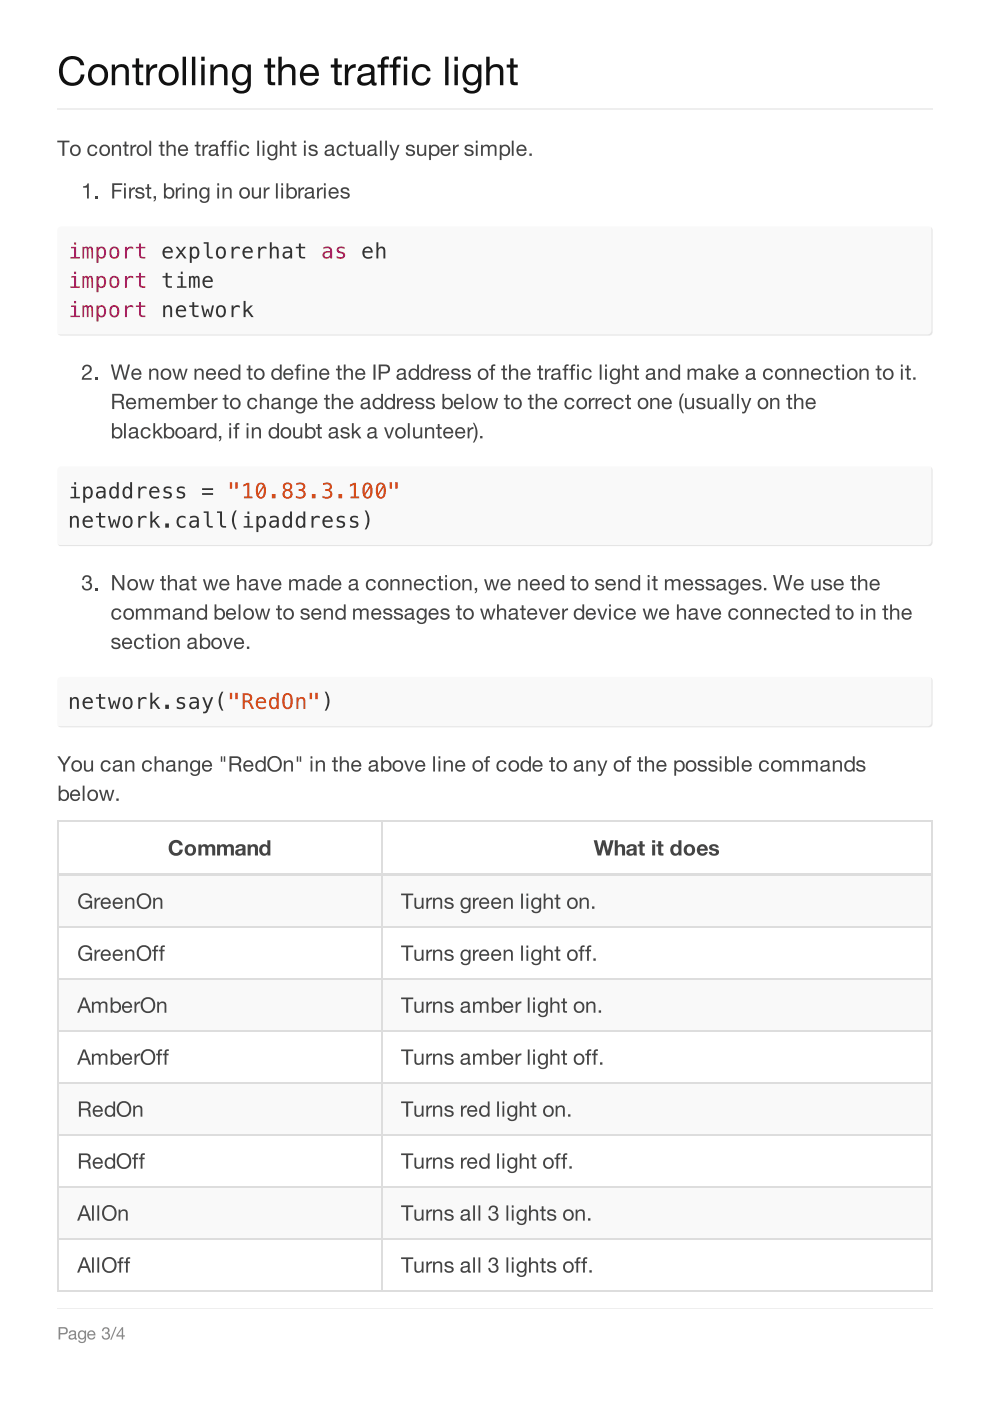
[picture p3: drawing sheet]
<svg xmlns="http://www.w3.org/2000/svg" width="210mm" height="297mm" viewBox="0 0 210 297" stroke-linecap="round" stroke-linejoin="round" font-family="sans-serif">
<path d="M12.1 276.9h185.7v.6h-185.7z" fill="#eee"/>
<path d="M12.8 281.7h.7a.49 .49 0 0 1 .5 .4 .49 .49 0 0 1-.5 .5h-.7zM12.4 281.4v2.6h.4v-1.1a1.63 1.63 0 0 0 1.4-.2 .8 .8 0 0 0 .1-.9 .8 .8 0 0 0-.7-.4zM14.8 282.3l.5-.2a.65 .65 0 0 1 .8 .5v1l.2 .1v.3h-.3l-.2-.3a.66 .66 0 0 1-.9 .4 .66 .66 0 0 1-.3-1l.7-.2a.35 .35 0 0 0 .4-.1 .35 .35 0 0 0 0-.5 .35 .35 0 0 0-.5 0l-.3 .4h-.3zM14.9 283.3a.45 .45 0 0 0 .4 .5 .45 .45 0 0 0 .5-.5v-.3zM16.8 282.3a.91 .91 0 0 0-.2 1.3 .91 .91 0 0 0 1.3 .1 .59 .59 0 0 1-.2 .7 .59 .59 0 0 1-.8-.2h-.3a.86 .86 0 0 0 1 .5 .86 .86 0 0 0 .6-.9v-1.7h-.2v.3a.74 .74 0 0 0-1.2-.1zM17 282.4a.64 .64 0 0 1 .9 .6 .64 .64 0 0 1-.9 .6l-.2-.6zM19 282.5l.1-.1a.55 .55 0 0 1 .8 .5h-1.1zM18.7 282.3a.94 .94 0 0 0 .1 1.5 .94 .94 0 0 0 1.4-.4h-.3a.56 .56 0 0 1-.7 .3 .56 .56 0 0 1-.4-.6h1.4a.88 .88 0 0 0-.4-.9 .88 .88 0 0 0-1.1 .1zM21.8 281.6l-.2 .6h.3a.45 .45 0 0 1 .3-.6 .45 .45 0 0 1 .6 .3 .45 .45 0 0 1-.3 .6h-.2v.3a.56 .56 0 0 1 .7 .4 .56 .56 0 0 1-.6 .7 .56 .56 0 0 1-.5-.7h-.3a.84 .84 0 0 0 1.1 .8 .84 .84 0 0 0 .4-1.3l-.2-.1a.71 .71 0 0 0 .1-1 .71 .71 0 0 0-1-.1zM24.5 281.3l-1.1 2.8h.2l1.1-2.8zM25.8 281.8v1.3h-.9zM25.9 281.4l-1.2 1.7v.3h1.1v.6h.3v-.6h.4v-.3h-.4v-1.7z" fill-rule="evenodd" fill="#888"/>
<g fill="#fff">
<path d="M9.9 9.9h190.1v267.3h-190.1z"/>
<path d="M12.1 9.8h185.7v267.4h-185.7z"/>
</g>
<path d="M12.1 23h185.7" fill="none" stroke="#eee" stroke-width=".28"/>
<g fill="#f9f9f9">
<path d="M12.4 48.3l.6-.3h183.9a.85 .85 0 0 1 .9 .9v21.4a.85 .85 0 0 1-.9 .9h-183.9a.85 .85 0 0 1-.9-.9v-21.4z" fill-rule="evenodd"/>
<path d="M12.4 99.1l.6-.2h183.9a.85 .85 0 0 1 .9 .8v15.3a.85 .85 0 0 1-.9 .8h-183.9a.85 .85 0 0 1-.9-.8v-15.3z" fill-rule="evenodd"/>
<path d="M12.4 143.8l.6-.3h183.9a.85 .85 0 0 1 .9 .9v9a.85 .85 0 0 1-.9 .9h-183.9a.85 .85 0 0 1-.9-.9v-9z" fill-rule="evenodd"/>
</g>
<path d="M12.1 174h185.7v99.8h-185.7z" fill="#fff"/>
<g fill="#f9f9f9">
<path d="M12.1 185.3h68.7v11.1h-68.7z"/>
<path d="M80.8 185.3h116.7v11.1h-116.7z"/>
<path d="M12.1 207.4h68.7v11h-68.7z"/>
<path d="M80.8 207.4h116.7v11h-116.7z"/>
<path d="M12.1 229.4h68.7v11h-68.7z"/>
<path d="M80.8 229.4h116.7v11h-116.7z"/>
<path d="M12.1 251.4h68.7v11.1h-68.7z"/>
<path d="M80.8 251.4h116.7v11.1h-116.7z"/>
</g>
<path d="M12.1 174.2h185.7M12.3 174v99.8M80.9 174v99.8M197.6 174v99.8M12.1 196.5h185.7M12.1 207.5h185.7M12.1 218.5h185.7M12.1 229.6h185.7M12.1 240.6h185.7M12.1 251.6h185.7M12.1 262.6h185.7M12.1 273.6h185.7" fill="none" stroke="#ddd" stroke-width=".28"/>
<g fill="#ddd">
<path d="M12.1 185.1h69v.5h-69z"/>
<path d="M80.8 185.1h117v.5h-117z"/>
</g>
<path d="M13.4 12.6a3.6 3.6 0 0 0 .7 5.4 2.62 2.62 0 0 0 3.8-2.2h-.8a1.88 1.88 0 0 1-1.9 1.8 1.88 1.88 0 0 1-1.8-1.9 2.31 2.31 0 0 1 2.3-3.1l1 .5 .4 .7h.8a2.63 2.63 0 0 0-4.5-1.2zM19.8 14.7a1.41 1.41 0 0 1 1.8-.2 1.41 1.41 0 0 1 .5 1.6 1.4 1.4 0 0 1-1.6 1.4 1.4 1.4 0 0 1-1.1-1.9zM19.2 14.3a2.3 2.3 0 0 0-.2 2.8 2.3 2.3 0 0 0 2.7 .9 2.29 2.29 0 0 0 1-3.2 2.29 2.29 0 0 0-3.3-.7zM23.7 13.7v4.4h.7v-2.5a1.16 1.16 0 0 1 .8-1.3 1.16 1.16 0 0 1 1.4 .6v3.2h.7v-2.9a1.56 1.56 0 0 0-1.1-1.6 1.56 1.56 0 0 0-1.8 .8v-.7zM28.8 12.4v1.3h-.8v.6h.8v2.8a.82 .82 0 0 0 1 1h.6v-.7h-.4a.37 .37 0 0 1-.3 0 .37 .37 0 0 1-.2-.4v-2.7h.9v-.6h-.9v-1.3zM31 13.7v4.4h.7v-2a1.47 1.47 0 0 1 1.6-1.7v-.8a1.63 1.63 0 0 0-1.6 1v-.9zM34.8 14.7a1.41 1.41 0 0 1 1.8-.2 1.41 1.41 0 0 1 .5 1.6 1.4 1.4 0 0 1-1.6 1.4 1.4 1.4 0 0 1-1.1-1.9zM34.2 14.3a2.3 2.3 0 0 0-.3 2.8 2.3 2.3 0 0 0 2.8 .9 2.29 2.29 0 0 0 1-3.2 2.29 2.29 0 0 0-3.3-.7zM38.7 12v6.1h.7v-6.1zM40.7 12v6.1h.7v-6.1zM42.7 12v.9h.7v-.9zM42.7 13.7v4.4h.7v-4.4zM44.6 13.7v4.4h.7v-2.5a1.16 1.16 0 0 1 .8-1.3 1.16 1.16 0 0 1 1.4 .6v3.2h.7v-2.9a1.56 1.56 0 0 0-1.1-1.6 1.56 1.56 0 0 0-1.8 .8v-.7zM49.8 14.1a2.4 2.4 0 0 0 1 4 1.54 1.54 0 0 0 1.7-.8 1.45 1.45 0 0 1-.4 1.6 1.45 1.45 0 0 1-1.6 .2l-.4-.5h-.8a1.87 1.87 0 0 0 2.8 1.1 1.85 1.85 0 0 0 1.1-2v-4h-.7v.6a1.73 1.73 0 0 0-2.7-.2zM50.4 14.6a1.32 1.32 0 0 1 1.6-.1 1.32 1.32 0 0 1 .5 1.5 1.3 1.3 0 0 1-1.4 1.5 1.3 1.3 0 0 1-1.2-1.7l.2-.8zM56.8 12.4v1.3h-.8v.6h.8v2.8a.82 .82 0 0 0 1 1h.5v-.7h-.3a.37 .37 0 0 1-.4 0 .37 .37 0 0 1-.1-.4v-2.7h.8v-.6h-.8v-1.3zM59 12v6.1h.7v-2.5a1.16 1.16 0 0 1 .8-1.3 1.16 1.16 0 0 1 1.4 .6v3.2h.7v-2.9a1.55 1.55 0 0 0-1.1-1.6 1.55 1.55 0 0 0-1.8 .7v-2.3zM64.7 14.6a1.26 1.26 0 0 1 1.4-.3 1.26 1.26 0 0 1 .8 1.2h-2.6zM64.2 14.2a2.28 2.28 0 0 0-.3 2.9 2.28 2.28 0 0 0 2.8 .9l.6-.7 .3-.6h-.8a1.29 1.29 0 0 1-1.5 .8 1.29 1.29 0 0 1-1-1.4h3.3a2.03 2.03 0 0 0-1-2.3 2.03 2.03 0 0 0-2.4 .4zM70.9 12.4v1.3h-.8v.6h.8v2.8a.82 .82 0 0 0 1 1h.6v-.7h-.4a.37 .37 0 0 1-.3 0 .37 .37 0 0 1-.2-.4v-2.7h.9v-.6h-.9v-1.3zM73.1 13.7v4.4h.7v-2a1.47 1.47 0 0 1 1.6-1.7v-.8a1.63 1.63 0 0 0-1.6 1v-.9zM76.3 14a2.32 2.32 0 0 1 3 .2l.1 .6v2.6l.5 .1v.6a.7 .7 0 0 1-.8 0 .7 .7 0 0 1-.4-.6 1.71 1.71 0 0 1-3-.3 1.47 1.47 0 0 1 1.7-1.6l.2-.1a.74 .74 0 0 0 .9-.2 .74 .74 0 0 0 0-.9 1.36 1.36 0 0 0-1.8 .4l-.1 .3h-.7l.1-.5zM76.6 16.5a.74 .74 0 0 0 .1 .9 .74 .74 0 0 0 .9 .1 1.14 1.14 0 0 0 1.1-1v-.7l-1.6 .4zM81.1 12.2a1.61 1.61 0 0 0-.3 1.5h-.8v.6h.8v3.8h.7v-3.8h.9v-.6h-.9v-.6a.61 .61 0 0 1 1-.5v-.6h-.9zM83.6 12.2a1.61 1.61 0 0 0-.3 1.5h-.7v.6h.7v3.8h.7v-3.8h.9v-.6h-.9v-.6a.61 .61 0 0 1 1-.5v-.6h-.8zM85.6 12v.9h.7v-.9zM85.6 13.7v4.4h.7v-4.4zM88 14.1a2.55 2.55 0 0 0 .5 3.9 1.96 1.96 0 0 0 2.8-1.5h-.7a1.27 1.27 0 0 1-1.6 1 1.27 1.27 0 0 1-.9-1.6 1.3 1.3 0 0 1 .8-1.6 1.3 1.3 0 0 1 1.6 .8h.8a1.93 1.93 0 0 0-3.3-1zM94.4 12v6.1h.7v-6.1zM96.4 12v.9h.7v-.9zM96.4 13.7v4.4h.7v-4.4zM98.7 14.1a2.4 2.4 0 0 0 1 4 1.54 1.54 0 0 0 1.7-.8 1.45 1.45 0 0 1-.4 1.6 1.45 1.45 0 0 1-1.7 .2l-.4-.5h-.7a1.87 1.87 0 0 0 2.7 1.1 1.85 1.85 0 0 0 1.2-2v-4h-.7v.6a1.73 1.73 0 0 0-2.7-.2zM99.2 14.6a1.32 1.32 0 0 1 1.6-.1 1.32 1.32 0 0 1 .5 1.5 1.3 1.3 0 0 1-1.3 1.5 1.3 1.3 0 0 1-1.2-1.7l.1-.8zM103.1 12v6.1h.7v-2.5a1.16 1.16 0 0 1 .8-1.3 1.16 1.16 0 0 1 1.4 .6v3.2h.7v-2.9a1.55 1.55 0 0 0-1.1-1.6 1.55 1.55 0 0 0-1.8 .7v-2.3zM108.2 12.4v1.3h-.8v.6h.8v2.8a.82 .82 0 0 0 1 1h.6v-.7h-.4a.37 .37 0 0 1-.4 0 .37 .37 0 0 1-.1-.4v-2.7h.9v-.6h-.9v-1.3z" fill-rule="evenodd" fill="#111"/>
<g fill="#444">
<path d="M12.1 29.8v.4h1.1v2.8h.5v-2.8h1v-.4zM15.5 31.2a.79 .79 0 0 1 1.2 .7 .79 .79 0 0 1-1.2 .6 1.11 1.11 0 0 1 0-1.3zM15.1 31a1.22 1.22 0 0 0 .3 1.9 1.22 1.22 0 0 0 1.8-.7 1.22 1.22 0 0 0-1.2-1.5zM18.8 31a1.16 1.16 0 0 0 .1 1.8 1.16 1.16 0 0 0 1.7-.3v-.3h-.4a.7 .7 0 0 1-.9 .5 .7 .7 0 0 1-.4-1 .67 .67 0 0 1 .6-.7 .67 .67 0 0 1 .7 .5h.4a1.04 1.04 0 0 0-.8-.8 1.04 1.04 0 0 0-1 .3zM21.7 31.2a.79 .79 0 0 1 1.2 .7 .79 .79 0 0 1-1.2 .6 1.11 1.11 0 0 1 0-1.3zM21.3 31a1.22 1.22 0 0 0 .3 1.9 1.22 1.22 0 0 0 1.8-.7 1.22 1.22 0 0 0-1.2-1.5zM23.7 30.7v2.3h.4v-1.3a.6 .6 0 0 1 .5-.7 .6 .6 0 0 1 .7 .5v1.5h.4v-1.5a.83 .83 0 0 0-.6-.9 .83 .83 0 0 0-1 .5v-.4zM26.4 30v.7h-.4v.3h.4v1.5a.55 .55 0 0 0 .3 .6 .55 .55 0 0 0 .6-.1v-.3h-.4l-.1-.2v-1.5h.5v-.3h-.5v-.7zM27.7 30.7v2.3h.4v-1a.78 .78 0 0 1 .8-.9v-.4l-.5 .1-.4 .4v-.5zM29.6 31.2a.79 .79 0 0 1 1.2 .7 .79 .79 0 0 1-1.2 .6 1.11 1.11 0 0 1 0-1.3zM29.3 31a1.22 1.22 0 0 0 .2 1.9 1.22 1.22 0 0 0 1.8-.7 1.22 1.22 0 0 0-1.2-1.5zM31.7 29.8v3.2h.3v-3.2zM34 30v.7h-.3v.3h.3v1.5a.55 .55 0 0 0 .3 .6 .55 .55 0 0 0 .6-.1v-.3h-.4l-.1-.2v-1.5h.5v-.3h-.5v-.7zM35.3 29.8v3.2h.4v-1.3a.6 .6 0 0 1 .5-.7 .6 .6 0 0 1 .7 .5v1.5h.3v-1.5a.84 .84 0 0 0-.6-.8 .84 .84 0 0 0-.9 .4v-1.3zM38.3 31.2a.67 .67 0 0 1 .8-.2 .67 .67 0 0 1 .4 .7h-1.4zM38 31a1.17 1.17 0 0 0 0 1.7 1.17 1.17 0 0 0 1.8-.2v-.2h-.3a.69 .69 0 0 1-.8 .4 .69 .69 0 0 1-.6-.7h1.8a1.09 1.09 0 0 0-.6-1.2 1.09 1.09 0 0 0-1.3 .2zM41.7 30v.7h-.4v.3h.4v1.5a.55 .55 0 0 0 .2 .6 .55 .55 0 0 0 .6-.1v-.3h-.3l-.1-.2v-1.5h.4v-.3h-.4v-.7zM42.9 30.7v2.3h.4v-1a.78 .78 0 0 1 .9-.9v-.4l-.6 .1-.3 .4v-.5zM44.5 30.9a1.02 1.02 0 0 1 1.7 .4v1.3l.2 .1v.3l-.4 .1-.2-.4a.81 .81 0 0 1-1.1 .4 .81 .81 0 0 1-.3-1.1l.8-.3a.39 .39 0 0 0 .5-.1 .39 .39 0 0 0-.1-.5 .68 .68 0 0 0-.9 .3h-.4zM44.7 32.2a.51 .51 0 0 0 .3 .6 .51 .51 0 0 0 .6-.2l.2-.8zM47.2 29.9l-.1 .8h-.4v.3h.4v2h.3v-2h.5v-.3h-.5l.1-.4 .5-.1v-.4zM48.6 29.9l-.1 .8h-.4v.3h.4v2h.4v-2h.4v-.3h-.4v-.4l.5-.1v-.4zM49.7 29.8v.5h.4v-.5zM49.7 30.7v2.3h.4v-2.3zM51 31a1.16 1.16 0 0 0 .1 1.8 1.16 1.16 0 0 0 1.7-.3l.1-.3h-.4a.7 .7 0 0 1-1 .5 .7 .7 0 0 1-.4-1 .67 .67 0 0 1 .6-.7 .67 .67 0 0 1 .7 .5h.4a1.04 1.04 0 0 0-.7-.8 1.04 1.04 0 0 0-1.1 .3zM54.5 29.8v3.2h.4v-3.2zM55.7 29.8v.5h.4v-.5zM55.7 30.7v2.3h.4v-2.3zM57 31a1.16 1.16 0 0 0-.2 1.5 1.16 1.16 0 0 0 1.5 .4l.1-.3a.73 .73 0 0 1-.3 1 .73 .73 0 0 1-1-.3h-.4a1.06 1.06 0 0 0 1.3 .7 1.06 1.06 0 0 0 .8-1.2v-2.1h-.4v.3a.94 .94 0 0 0-1.4 0zM57.3 31.1a.84 .84 0 0 1 1.1 .4 .84 .84 0 0 1-.4 1.2 .86 .86 0 0 1-.9-.5 .86 .86 0 0 1 .2-1.1zM59.3 29.8v3.2h.4v-1.3a.6 .6 0 0 1 .5-.7 .6 .6 0 0 1 .7 .5v1.5h.4v-1.5a.84 .84 0 0 0-.6-.8 .84 .84 0 0 0-1 .4v-1.3zM62 30v.7h-.4v.3h.4v1.5a.55 .55 0 0 0 .3 .6 .55 .55 0 0 0 .6-.1v-.3h-.4l-.1-.2v-1.5h.5v-.3h-.5v-.7zM64.4 29.8v.5h.4v-.5zM64.4 30.7v2.3h.4v-2.3zM65.6 30.9a.72 .72 0 0 0 0 .8 .72 .72 0 0 0 .8 .3 .39 .39 0 0 1 .5 .2 .39 .39 0 0 1-.1 .5l-.4 .1a.52 .52 0 0 1-.6-.5h-.4a1.03 1.03 0 0 0 1 .8 1.03 1.03 0 0 0 1-.7 1.42 1.42 0 0 0-1.4-.9 .39 .39 0 0 1 .1-.5 .39 .39 0 0 1 .5 0l.3 .4h.4a.99 .99 0 0 0-1.7-.5zM69.1 30.9a1.02 1.02 0 0 1 1.7 .4v1.3l.2 .1v.3l-.4 .1-.2-.4a.81 .81 0 0 1-1.1 .4 .81 .81 0 0 1-.3-1.1l.8-.3a.39 .39 0 0 0 .5-.1 .39 .39 0 0 0-.1-.5 .68 .68 0 0 0-.9 .3h-.4zM69.3 32.2a.51 .51 0 0 0 .3 .6 .51 .51 0 0 0 .6-.2l.2-.8zM71.6 31a1.16 1.16 0 0 0 .1 1.8 1.16 1.16 0 0 0 1.7-.3l.1-.3h-.4a.7 .7 0 0 1-.9 .5 .7 .7 0 0 1-.4-1 .67 .67 0 0 1 .5-.7 .67 .67 0 0 1 .8 .5h.4a1.04 1.04 0 0 0-.8-.8 1.04 1.04 0 0 0-1.1 .3zM74.2 30v.7h-.4v.3h.4v1.5a.55 .55 0 0 0 .2 .6 .55 .55 0 0 0 .6-.1v-.3h-.4v-.2v-1.5h.4v-.3h-.4v-.7zM75.4 30.7v1.5a.84 .84 0 0 0 .6 .9 .84 .84 0 0 0 1-.4v.3h.4v-2.3h-.4v1.3a.6 .6 0 0 1-.5 .7 .6 .6 0 0 1-.7-.4v-1.6zM78.1 30.9a1.02 1.02 0 0 1 1.7 .4v1.3l.2 .1v.3l-.4 .1-.2-.4a.81 .81 0 0 1-1 .4 .81 .81 0 0 1-.4-1.1l.8-.3a.39 .39 0 0 0 .5-.1 .39 .39 0 0 0 0-.5 .68 .68 0 0 0-1 .3h-.4zM78.3 32.2a.51 .51 0 0 0 .3 .6 .51 .51 0 0 0 .7-.2l.1-.8zM80.5 29.8v3.2h.4v-3.2zM81.7 29.8v3.2h.4v-3.2zM82.5 30.7h.5l.6 1.9 .7-1.9h.4l-1 2.7a.69 .69 0 0 1-.9 .5v-.3h.4l.3-.6zM86.2 30.9a.72 .72 0 0 0 0 .8 .72 .72 0 0 0 .8 .3 .39 .39 0 0 1 .5 .2 .39 .39 0 0 1-.1 .5l-.4 .1a.52 .52 0 0 1-.6-.5h-.4a1.03 1.03 0 0 0 1 .8 1.03 1.03 0 0 0 1-.7 1.42 1.42 0 0 0-1.4-.9 .39 .39 0 0 1 .1-.5 .39 .39 0 0 1 .6 0l.2 .4h.4a.99 .99 0 0 0-1.7-.5zM88.4 30.7v1.5a.84 .84 0 0 0 .6 .9 .84 .84 0 0 0 1-.4v.3h.4v-2.3h-.4v1.3a.6 .6 0 0 1-.5 .7 .6 .6 0 0 1-.7-.4v-1.6zM91 30.7v3.2h.4v-1.2a1.11 1.11 0 0 0 1.4 .2 1.11 1.11 0 0 0 .3-1.5 1.01 1.01 0 0 0-.7-.7 1.01 1.01 0 0 0-1 .3v-.3zM91.6 31.2a.85 .85 0 0 1 1.2 .5 .85 .85 0 0 1-.7 1.1 .93 .93 0 0 1-.7-.7 .93 .93 0 0 1 .2-.9zM94 31.2a.67 .67 0 0 1 .7-.2 .67 .67 0 0 1 .4 .7h-1.3zM93.7 31a1.17 1.17 0 0 0 0 1.7 1.17 1.17 0 0 0 1.7-.2l.1-.2h-.4a.69 .69 0 0 1-.8 .4 .69 .69 0 0 1-.5-.7h1.7a1.09 1.09 0 0 0-.5-1.2 1.09 1.09 0 0 0-1.3 .2zM96 30.7v2.3h.4v-1a.78 .78 0 0 1 .9-.9v-.4l-.5 .1-.4 .4v-.5zM98.7 30.9a.72 .72 0 0 0 0 .8 .72 .72 0 0 0 .8 .3 .39 .39 0 0 1 .5 .2 .39 .39 0 0 1-.2 .5l-.3 .1a.52 .52 0 0 1-.7-.5h-.3a1.03 1.03 0 0 0 .9 .8 1.03 1.03 0 0 0 1-.7 1.42 1.42 0 0 0-1.3-.9 .39 .39 0 0 1 0-.5 .39 .39 0 0 1 .6 0l.2 .4h.4a.99 .99 0 0 0-1.6-.5zM100.9 29.8v.5h.4v-.5zM100.9 30.7v2.3h.4v-2.3zM102 30.7v2.3h.4v-1.4a.53 .53 0 0 1 .5-.6 .53 .53 0 0 1 .5 .5v1.5h.4v-1.4a.54 .54 0 0 1 .5-.6 .54 .54 0 0 1 .6 .5v1.5h.4v-1.7a.8 .8 0 0 0-.7-.7 .8 .8 0 0 0-.8 .5 .82 .82 0 0 0-1.4 0v-.4zM106 30.7v3.2h.3v-1.2a1.11 1.11 0 0 0 1.5 .2 1.11 1.11 0 0 0 .3-1.5 1.01 1.01 0 0 0-.8-.7 1.01 1.01 0 0 0-1 .3v-.3zM106.6 31.2a.85 .85 0 0 1 1.2 .5 .85 .85 0 0 1-.7 1.1 .93 .93 0 0 1-.8-.7 .93 .93 0 0 1 .3-.9zM108.5 29.8v3.2h.4v-3.2zM110.1 31.2a.67 .67 0 0 1 .7-.2 .67 .67 0 0 1 .4 .7h-1.3zM109.8 31a1.17 1.17 0 0 0 0 1.7 1.17 1.17 0 0 0 1.7-.2l.1-.2h-.4a.69 .69 0 0 1-.8 .4 .69 .69 0 0 1-.5-.7h1.7a1.09 1.09 0 0 0-.5-1.2 1.09 1.09 0 0 0-1.3 .2zM112.2 32.5v.5h.6v-.5z" fill-rule="evenodd"/>
<path d="M17.6 39.5a.78 .78 0 0 0 .9-.6h.3v3.2h-.4v-2.3h-.8z" fill-rule="evenodd"/>
<path d="M20.1 41.6h.5v.5h-.5z" fill-rule="evenodd"/>
<path d="M23.8 38.9v3.2h.4v-1.5h1.5v-.4h-1.5v-1h1.7v-.3zM26.3 38.9v.4h.4v-.4zM26.3 39.7v2.4h.4v-2.4zM27.4 39.7v2.4h.4v-1.1a.78 .78 0 0 1 .8-.9v-.4l-.5 .1-.3 .4-.1-.5zM28.9 39.9a.72 .72 0 0 0 0 .9 .72 .72 0 0 0 .8 .3 .39 .39 0 0 1 .5 .1 .39 .39 0 0 1-.1 .5l-.4 .1a.52 .52 0 0 1-.7-.4h-.3a1.03 1.03 0 0 0 .9 .7 1.03 1.03 0 0 0 1-.7 1.43 1.43 0 0 0-1.3-.8 .39 .39 0 0 1 .1-.6 .39 .39 0 0 1 .5 .1l.3 .3h.3a.99 .99 0 0 0-1.6-.5zM31.2 39v.7h-.4v.4h.4v1.5a.55 .55 0 0 0 .3 .5 .55 .55 0 0 0 .6 0v-.4h-.4l-.1-.2v-1.4h.5v-.4h-.5v-.7zM32.6 41.6v.5h.2l-.2 .6 .4-.3 .1-.8zM34.8 38.9v3.2h.3v-.3a1.11 1.11 0 0 0 1.5 .1 1.11 1.11 0 0 0 .3-1.4 1.01 1.01 0 0 0-.8-.8 1.01 1.01 0 0 0-1 .4v-1.2zM35.4 40.2a.85 .85 0 0 1 1.2 .5 .85 .85 0 0 1-.7 1.1 .93 .93 0 0 1-.8-.7 .93 .93 0 0 1 .3-.9zM37.3 39.7v2.4h.4v-1.1a.78 .78 0 0 1 .8-.9v-.4l-.5 .1-.4 .4v-.5zM38.7 38.9v.4h.4v-.4zM38.7 39.7v2.4h.4v-2.4zM39.8 39.7v2.4h.4v-1.3a.6 .6 0 0 1 .5-.7 .6 .6 0 0 1 .7 .4v1.6h.4v-1.6a.83 .83 0 0 0-.6-.8 .83 .83 0 0 0-1 .4v-.4zM42.6 40a1.16 1.16 0 0 0-.2 1.5 1.16 1.16 0 0 0 1.4 .4l.2-.2a.73 .73 0 0 1-.3 .9 .73 .73 0 0 1-1-.3h-.4a1.06 1.06 0 0 0 1.3 .7 1.06 1.06 0 0 0 .8-1.1v-2.2h-.4v.4a.94 .94 0 0 0-1.4-.1zM42.9 40.2a.84 .84 0 0 1 1.1 .4 .84 .84 0 0 1-.4 1.1 .86 .86 0 0 1-.9-.5 .86 .86 0 0 1 .2-1zM46.1 38.9v.4h.4v-.4zM46.1 39.7v2.4h.4v-2.4zM47.2 39.7v2.4h.4v-1.3a.6 .6 0 0 1 .4-.7 .6 .6 0 0 1 .7 .4v1.6h.4v-1.6a.83 .83 0 0 0-.6-.8 .83 .83 0 0 0-1 .4v-.4zM51.3 40.3a.79 .79 0 0 1 1.3 .6 .79 .79 0 0 1-1.3 .7 1.11 1.11 0 0 1 0-1.3zM51 40.1a1.22 1.22 0 0 0 .3 1.9 1.22 1.22 0 0 0 1.8-.8 1.22 1.22 0 0 0-1.2-1.5zM53.4 39.7v1.6a.84 .84 0 0 0 .6 .8 .84 .84 0 0 0 1-.4v.4h.3v-2.4h-.4v1.4a.6 .6 0 0 1-.4 .7 .6 .6 0 0 1-.7-.5v-1.6zM55.9 39.7v2.4h.4v-1.1a.78 .78 0 0 1 .9-.9v-.4l-.6 .1-.3 .4v-.5zM58.5 38.9v3.2h.4v-3.2zM59.6 38.9v.4h.4v-.4zM59.6 39.7v2.4h.4v-2.4zM60.8 38.9v3.2h.3v-.3a1.11 1.11 0 0 0 1.5 .1 1.11 1.11 0 0 0 .3-1.4 1.01 1.01 0 0 0-.8-.8 1.01 1.01 0 0 0-1 .4v-1.2zM61.4 40.2a.85 .85 0 0 1 1.2 .5 .85 .85 0 0 1-.7 1.1 .93 .93 0 0 1-.8-.7 .93 .93 0 0 1 .3-.9zM63.3 39.7v2.4h.4v-1.1a.78 .78 0 0 1 .8-.9v-.4l-.5 .1-.4 .4v-.5zM64.8 40a1.02 1.02 0 0 1 1.7 .3v1.4l.3 .1v.3h-.4l-.2-.3a.81 .81 0 0 1-1.1 .3 .81 .81 0 0 1-.4-1.1l.8-.3a.39 .39 0 0 0 .6-.1 .39 .39 0 0 0-.1-.5 .68 .68 0 0 0-1 .4h-.3zM65 41.2a.51 .51 0 0 0 .3 .7 .51 .51 0 0 0 .7-.3l.1-.7zM67.2 39.7v2.4h.4v-1.1a.78 .78 0 0 1 .9-.9v-.4l-.6 .1-.3 .4v-.5zM68.7 38.9v.4h.4v-.4zM68.7 39.7v2.4h.4v-2.4zM70.3 40.2a.67 .67 0 0 1 .7-.1 .67 .67 0 0 1 .4 .6h-1.3zM70 40a1.17 1.17 0 0 0 0 1.8 1.17 1.17 0 0 0 1.7-.2l.1-.3h-.4a.69 .69 0 0 1-.8 .5 .69 .69 0 0 1-.5-.8h1.7a1.09 1.09 0 0 0-.5-1.2 1.09 1.09 0 0 0-1.3 .2zM72.4 39.9a.72 .72 0 0 0 0 .9 .72 .72 0 0 0 .8 .3 .39 .39 0 0 1 .5 .1 .39 .39 0 0 1-.1 .5l-.4 .1a.52 .52 0 0 1-.6-.4h-.4a1.03 1.03 0 0 0 .9 .7 1.03 1.03 0 0 0 1.1-.7 1.42 1.42 0 0 0-1.4-.8 .39 .39 0 0 1 .1-.6 .39 .39 0 0 1 .5 .1l.3 .3h.4a.99 .99 0 0 0-1.7-.5z" fill-rule="evenodd"/>
</g>
<path d="M15.1 52.3h1v2.2h.8v.3h-2v-.3h.8v-1.8h-.6zM15.7 51.4h.4v.5h-.4zM17.5 52.3h.3v.2a.48 .48 0 0 1 .5-.2 .48 .48 0 0 1 .4 .3 .54 .54 0 0 1 .7-.3 .54 .54 0 0 1 .3 .7v1.8h-.3l-.1-1.9-.2-.3-.3 .3v1.9h-.4v-1.9l-.3-.3-.2 .3-.1 1.9h-.3zM20.5 52.3h.4v.3a.94 .94 0 0 1 1.2-.2 .94 .94 0 0 1 .4 1.2 .95 .95 0 0 1-.4 1.1 .95 .95 0 0 1-1.2-.2v1.2h-.4zM21.1 52.7a1.13 1.13 0 0 0 .4 1.8 1.06 1.06 0 0 0 .6-.9 1.06 1.06 0 0 0-.6-1zM23.9 52.7a1.11 1.11 0 0 0 .3 1.8 1.04 1.04 0 0 0 .7-.9 1.04 1.04 0 0 0-.7-1zM23.4 52.6a1.13 1.13 0 0 1 1.5-.1 1.13 1.13 0 0 1 .4 1.4 1.06 1.06 0 0 1-1.2 1 1.06 1.06 0 0 1-.9-1.3zM26.5 52.3h.4v.5a.9 .9 0 0 1 1.3-.4v.4a.81 .81 0 0 0-.9-.1 .81 .81 0 0 0-.4 .9v1.2h-.4zM29.5 51.6h.4v.7h.9v.3h-.9v1.6l.2 .2 .7 .1v.3h-.8l-.4-.3-.1-1.9h-.7v-.3h.7z" fill-rule="evenodd" fill="#a71d5d"/>
<path d="M34.8 52.6a1.09 1.09 0 0 1 1.3-.2 1.09 1.09 0 0 1 .5 1.2h-1.7a.95 .95 0 0 0 .6 .9 .95 .95 0 0 0 1-.2v.4a1.36 1.36 0 0 1-1.8-.2 1.36 1.36 0 0 1 .1-1.9zM35.1 52.8l-.2 .4h1.3a.65 .65 0 0 0-.4-.6 .65 .65 0 0 0-.7 .2zM37.3 52.3h.4l.7 .9 .6-.9h.5l-.9 1.2 1 1.3h-.5l-.7-1-.8 1h-.4l.9-1.3zM40.2 52.3h.5v.3a.94 .94 0 0 1 1.2-.2 .94 .94 0 0 1 .4 1.2 .95 .95 0 0 1-.5 1.1 .95 .95 0 0 1-1.1-.2v1.2h-.5zM40.9 52.7a1.13 1.13 0 0 0 .4 1.8 1.06 1.06 0 0 0 .5-.9 1.06 1.06 0 0 0-.5-1zM43.2 51.4h1v2.5a.44 .44 0 0 0 .4 .6h.5v.3h-.7l-.5-.4-.1-2.7h-.6zM46.5 52.7a1.11 1.11 0 0 0 .3 1.8 1.04 1.04 0 0 0 .7-.9 1.04 1.04 0 0 0-.7-1zM46.1 52.6a1.13 1.13 0 0 1 1.4-.1 1.13 1.13 0 0 1 .4 1.4 1.06 1.06 0 0 1-1.2 1 1.06 1.06 0 0 1-.9-1.3zM49.1 52.3h.4v.5a.9 .9 0 0 1 1.4-.4v.4a.81 .81 0 0 0-1-.1 .81 .81 0 0 0-.4 .9v1.2h-.4zM51.7 52.6a1.09 1.09 0 0 1 1.3-.2 1.09 1.09 0 0 1 .6 1.2h-1.8a.95 .95 0 0 0 .6 .9 .95 .95 0 0 0 1.1-.2v.4a1.36 1.36 0 0 1-1.8-.2 1.36 1.36 0 0 1 0-1.9zM52.1 52.8l-.2 .4h1.3a.65 .65 0 0 0-.4-.6 .65 .65 0 0 0-.7 .2zM54.8 52.3h.4v.5a.9 .9 0 0 1 1.3-.4v.4a.81 .81 0 0 0-.9-.1 .81 .81 0 0 0-.4 .9v1.2h-.4zM57.2 51.4h.4v1.3a.8 .8 0 0 1 1-.4 .8 .8 0 0 1 .5 1v1.5h-.4v-1.5a.56 .56 0 0 0-.6-.7 .56 .56 0 0 0-.5 .8v1.4h-.4zM60.4 53.8a.59 .59 0 0 0 .5 .8 .59 .59 0 0 0 .6-.7v-.3h-.7zM60.1 52.4a1.13 1.13 0 0 1 1.2-.1 1.13 1.13 0 0 1 .6 1.1v1.4h-.4v-.4a.86 .86 0 0 1-1.1 .5 .86 .86 0 0 1-.5-1.1 .86 .86 0 0 1 1.1-.6h.5a.82 .82 0 0 0-.6-.6 .82 .82 0 0 0-.8 .2zM63.4 51.6h.4v.7h.9v.3h-.9v1.6l.2 .2 .7 .1v.3h-.8l-.4-.3-.1-1.9h-.7v-.3h.7z" fill-rule="evenodd" fill="#333"/>
<path d="M68.9 53.8a.59 .59 0 0 0 .4 .8 .59 .59 0 0 0 .7-.7v-.3h-.7zM68.6 52.4a1.13 1.13 0 0 1 1.2-.1 1.13 1.13 0 0 1 .6 1.1v1.4h-.4v-.4a.86 .86 0 0 1-1.1 .5 .86 .86 0 0 1-.5-1.1 .86 .86 0 0 1 1.1-.6h.5a.82 .82 0 0 0-.6-.6 .82 .82 0 0 0-.8 .2zM71.6 52.5l.4-.2h.7l.4 .1v.4a.83 .83 0 0 0-1.3 .2l.2 .3a1.08 1.08 0 0 1 1.2 .8 1.18 1.18 0 0 1-1.8 .6v-.4l.1 .1a.83 .83 0 0 0 1.3-.3l-.3-.3a.93 .93 0 0 1-1.1-1z" fill-rule="evenodd" fill="#a71d5d"/>
<path d="M77.1 52.6a1.09 1.09 0 0 1 1.3-.2 1.09 1.09 0 0 1 .6 1.2h-1.7a.95 .95 0 0 0 .5 .9 .95 .95 0 0 0 1.1-.2v.4a1.36 1.36 0 0 1-1.8-.2 1.36 1.36 0 0 1 0-1.9zM77.5 52.8l-.2 .4h1.3a.65 .65 0 0 0-.4-.6 .65 .65 0 0 0-.7 .2zM79.8 51.4h.4v1.3a.8 .8 0 0 1 1-.4 .8 .8 0 0 1 .5 1v1.5h-.4v-1.5a.56 .56 0 0 0-.6-.7 .56 .56 0 0 0-.5 .8v1.4h-.4z" fill-rule="evenodd" fill="#333"/>
<path d="M15.1 58.6h1v2.1h.8v.3h-2v-.3h.8v-1.8h-.6zM15.7 57.6h.4v.5h-.4zM17.5 58.5h.3v.3a.48 .48 0 0 1 .5-.3 .48 .48 0 0 1 .4 .3 .54 .54 0 0 1 .7-.3 .54 .54 0 0 1 .3 .7v1.8h-.3l-.1-1.9-.2-.3-.3 .3v1.9h-.4v-1.9l-.3-.3-.2 .3-.1 1.9h-.3zM20.5 58.5h.4v.4a.94 .94 0 0 1 1.2-.3 .94 .94 0 0 1 .4 1.2 .95 .95 0 0 1-.4 1.1 .95 .95 0 0 1-1.2-.2v1.3h-.4zM21.1 58.9a1.13 1.13 0 0 0 .4 1.8 1.06 1.06 0 0 0 .6-.9 1.06 1.06 0 0 0-.6-1zM23.9 58.9a1.11 1.11 0 0 0 .3 1.8 1.04 1.04 0 0 0 .7-.9 1.04 1.04 0 0 0-.7-1zM23.4 58.8a1.13 1.13 0 0 1 1.5-.1 1.13 1.13 0 0 1 .4 1.4 1.06 1.06 0 0 1-1.2 1 1.06 1.06 0 0 1-.9-1.3zM26.5 58.5h.4v.5a.9 .9 0 0 1 1.3-.4v.5a.81 .81 0 0 0-.9-.2 .81 .81 0 0 0-.4 .9v1.2h-.4zM29.5 57.8h.4v.7h.9v.4h-.9v1.5l.2 .3h.7v.3h-.8l-.4-.3-.1-1.8h-.7v-.4h.7z" fill-rule="evenodd" fill="#a71d5d"/>
<path d="M35.1 57.8h.4v.7h1v.4h-1l.1 1.5 .2 .3h.7v.3h-.8l-.5-.3-.1-1.8h-.6v-.4h.6zM37.7 58.6h1v2.1h.8v.3h-2v-.3h.8v-1.8h-.6zM38.3 57.6h.4v.5h-.4zM40.1 58.5h.3v.3a.48 .48 0 0 1 .5-.3 .48 .48 0 0 1 .4 .3 .54 .54 0 0 1 .7-.3 .54 .54 0 0 1 .3 .7v1.8h-.3l-.1-1.9-.2-.3-.3 .3v1.9h-.4v-1.9l-.3-.3-.2 .3-.1 1.9h-.3zM43.2 58.8a1.09 1.09 0 0 1 1.3-.2 1.09 1.09 0 0 1 .6 1.2h-1.7a.95 .95 0 0 0 .5 .9 .95 .95 0 0 0 1.1-.2v.4a1.36 1.36 0 0 1-1.8-.2 1.36 1.36 0 0 1 0-1.9zM43.6 59l-.2 .5h1.3a.65 .65 0 0 0-.4-.6 .65 .65 0 0 0-.7 .1z" fill-rule="evenodd" fill="#333"/>
<path d="M15.1 64.8h1v2.1h.8v.3h-2v-.3h.8v-1.8h-.6zM15.7 63.8h.4v.5h-.4zM17.5 64.8h.3v.2a.48 .48 0 0 1 .5-.3 .48 .48 0 0 1 .4 .3 .54 .54 0 0 1 .7-.3 .54 .54 0 0 1 .3 .7v1.8h-.3l-.1-1.9-.2-.3-.3 .3v1.9h-.4v-1.9l-.3-.3-.2 .3-.1 1.9h-.3zM20.5 64.8h.4v.3a.94 .94 0 0 1 1.2-.3 .94 .94 0 0 1 .4 1.2 .95 .95 0 0 1-.4 1.1 .95 .95 0 0 1-1.2-.2v1.3h-.4zM21.1 65.2a1.13 1.13 0 0 0 .4 1.8 1.06 1.06 0 0 0 .6-1 1.06 1.06 0 0 0-.6-1zM23.9 65.2a1.11 1.11 0 0 0 .3 1.8 1.04 1.04 0 0 0 .7-1 1.04 1.04 0 0 0-.7-1zM23.4 65a1.13 1.13 0 0 1 1.5-.1 1.13 1.13 0 0 1 .4 1.4 1.06 1.06 0 0 1-1.2 1 1.06 1.06 0 0 1-.9-1.3zM26.5 64.8h.4v.4a.9 .9 0 0 1 1.3-.3v.4a.81 .81 0 0 0-.9-.1 .81 .81 0 0 0-.4 .8v1.2h-.4zM29.5 64.1h.4v.7h.9v.3h-.9v1.6l.2 .2h.7v.3h-.8l-.4-.3-.1-1.8h-.7v-.3h.7z" fill-rule="evenodd" fill="#a71d5d"/>
<path d="M34.6 64.8h.4v.3a.8 .8 0 0 1 1-.3 .8 .8 0 0 1 .5 .9v1.5h-.4v-1.5a.56 .56 0 0 0-.6-.6 .56 .56 0 0 0-.5 .7v1.4h-.4zM37.6 65.1a1.09 1.09 0 0 1 1.3-.3 1.09 1.09 0 0 1 .6 1.2h-1.8a.95 .95 0 0 0 .6 .9 .95 .95 0 0 0 1.1-.2v.4a1.36 1.36 0 0 1-1.9-.2 1.36 1.36 0 0 1 .1-1.8zM37.9 65.2l-.2 .5h1.4a.65 .65 0 0 0-.5-.6 .65 .65 0 0 0-.7 .1zM40.8 64.1h.4v.7h.9v.3h-.9v1.6l.2 .2h.7v.3h-.8l-.4-.3-.1-1.8h-.7v-.3h.7zM42.7 64.8h.4l.4 2 .3-1.3h.4l.3 1.3 .5-2h.4l-.6 2.4h-.4l-.4-1.3-.4 1.3h-.4zM46.5 65.2a1.11 1.11 0 0 0 .3 1.8 1.04 1.04 0 0 0 .7-1 1.04 1.04 0 0 0-.7-1zM46.1 65a1.13 1.13 0 0 1 1.4-.1 1.13 1.13 0 0 1 .4 1.4 1.06 1.06 0 0 1-1.2 1 1.06 1.06 0 0 1-.9-1.3zM49.1 64.8h.4v.4a.9 .9 0 0 1 1.4-.3v.4a.81 .81 0 0 0-1-.1 .81 .81 0 0 0-.4 .8v1.2h-.4zM51.6 63.8h.5v2l1-1h.5l-.9 .9 1.1 1.5h-.5l-.9-1.2-.3 .2v1h-.5z" fill-rule="evenodd" fill="#333"/>
<g fill="#444">
<path d="M17.7 77.6a1.04 1.04 0 0 1 1.7 .2 1.04 1.04 0 0 1-.7 1.5l-.7 .5-.2 .4h1.6v.3h-2.1a2.09 2.09 0 0 1 1.4-1.6 .65 .65 0 0 0 .3-.9 .65 .65 0 0 0-.8-.3 .65 .65 0 0 0-.4 .7h-.4z" fill-rule="evenodd"/>
<path d="M20.1 80h.5v.5h-.5z" fill-rule="evenodd"/>
<path d="M23.5 77.3l.8 3.2h.5l.7-2.7 .8 2.7h.4l.9-3.2h-.5l-.6 2.7-.7-2.7h-.5l-.7 2.7-.7-2.7zM28.4 78.7a.67 .67 0 0 1 .8-.2 .67 .67 0 0 1 .4 .6h-1.4zM28.1 78.5a1.17 1.17 0 0 0 .1 1.7 1.17 1.17 0 0 0 1.7-.2l.1-.2h-.4a.69 .69 0 0 1-.8 .4 .69 .69 0 0 1-.6-.7h1.8a1.09 1.09 0 0 0-.5-1.2 1.09 1.09 0 0 0-1.4 .2zM31.6 78.2v2.3h.4v-1.3a.6 .6 0 0 1 .5-.7 .6 .6 0 0 1 .7 .4v1.6h.4v-1.5a.83 .83 0 0 0-.6-.9 .83 .83 0 0 0-1 .4v-.3zM34.7 78.7a.79 .79 0 0 1 1.2 .6 .79 .79 0 0 1-1.2 .7 1.11 1.11 0 0 1 0-1.3zM34.3 78.5a1.22 1.22 0 0 0 .3 1.9 1.22 1.22 0 0 0 1.8-.7 1.22 1.22 0 0 0-1.2-1.6zM36.5 78.2l.8 2.3h.4l.4-1.8 .5 1.8h.4l.8-2.3h-.4l-.5 1.9-.5-1.9h-.5l-.4 1.9-.6-1.9zM41.2 78.2v2.3h.4v-1.3a.6 .6 0 0 1 .5-.7 .6 .6 0 0 1 .7 .4v1.6h.4v-1.5a.83 .83 0 0 0-.6-.9 .83 .83 0 0 0-1 .4v-.3zM44.3 78.7a.67 .67 0 0 1 .7-.2 .67 .67 0 0 1 .4 .6h-1.3zM44 78.5a1.17 1.17 0 0 0 0 1.7 1.17 1.17 0 0 0 1.7-.2l.1-.2h-.4a.69 .69 0 0 1-.8 .4 .69 .69 0 0 1-.5-.7h1.7a1.09 1.09 0 0 0-.5-1.2 1.09 1.09 0 0 0-1.3 .2zM46.8 78.7a.67 .67 0 0 1 .7-.2 .67 .67 0 0 1 .5 .6h-1.4zM46.5 78.5a1.17 1.17 0 0 0 0 1.7 1.17 1.17 0 0 0 1.8-.2v-.2h-.4a.69 .69 0 0 1-.8 .4 .69 .69 0 0 1-.5-.7h1.8a1.09 1.09 0 0 0-.6-1.2 1.09 1.09 0 0 0-1.3 .2zM49.4 78.6a.85 .85 0 0 1 1.2 .5 .85 .85 0 0 1-.7 1.1 .94 .94 0 0 1-.5-1.6zM49 78.5a1.2 1.2 0 0 0-.1 1.5 1.2 1.2 0 0 0 1.5 .4l.2-.2v.3h.4v-3.2h-.4v1.2l-.5-.3a1.06 1.06 0 0 0-1.1 .3zM52.7 77.5v.7h-.4v.3h.4v1.5a.55 .55 0 0 0 .3 .5 .55 .55 0 0 0 .5 0v-.3h-.3l-.1-.2v-1.5h.4v-.3h-.4v-.7zM54.5 78.7a.79 .79 0 0 1 1.2 .6 .79 .79 0 0 1-1.2 .7 1.11 1.11 0 0 1 0-1.3zM54.1 78.5a1.22 1.22 0 0 0 .3 1.9 1.22 1.22 0 0 0 1.8-.7 1.22 1.22 0 0 0-1.2-1.6zM58.2 78.6a.85 .85 0 0 1 1.2 .5 .85 .85 0 0 1-.8 1.1 .94 .94 0 0 1-.4-1.6zM57.8 78.5a1.2 1.2 0 0 0-.1 1.5 1.2 1.2 0 0 0 1.5 .4l.1-.2v.3h.4v-3.2h-.4v1.2l-.4-.3a1.06 1.06 0 0 0-1.1 .3zM60.7 78.7a.67 .67 0 0 1 .7-.2 .67 .67 0 0 1 .4 .6h-1.3zM60.4 78.5a1.17 1.17 0 0 0 0 1.7 1.17 1.17 0 0 0 1.7-.2l.1-.2h-.4a.69 .69 0 0 1-.8 .4 .69 .69 0 0 1-.5-.7h1.7a1.09 1.09 0 0 0-.5-1.2 1.09 1.09 0 0 0-1.3 .2zM63 77.4l-.1 .8h-.4v.3h.4v2h.4v-2h.4v-.3h-.4v-.5l.5-.1v-.3zM64.2 77.3v.5h.3v-.5zM64.2 78.2v2.3h.3v-2.3zM65.3 78.2v2.3h.3v-1.3a.6 .6 0 0 1 .5-.7 .6 .6 0 0 1 .7 .4v1.6h.4v-1.5a.83 .83 0 0 0-.6-.9 .83 .83 0 0 0-1 .4v-.3zM68.3 78.7a.67 .67 0 0 1 .7-.2 .67 .67 0 0 1 .4 .6h-1.3zM68 78.5a1.17 1.17 0 0 0 0 1.7 1.17 1.17 0 0 0 1.7-.2l.1-.2h-.4a.69 .69 0 0 1-.8 .4 .69 .69 0 0 1-.5-.7h1.7a1.09 1.09 0 0 0-.5-1.2 1.09 1.09 0 0 0-1.3 .2zM71.6 77.5v.7h-.4v.3h.4v1.5a.55 .55 0 0 0 .3 .5 .55 .55 0 0 0 .6 0v-.3h-.4l-.1-.2v-1.5h.5v-.3h-.5v-.7zM72.9 77.3v3.2h.4v-1.3a.6 .6 0 0 1 .4-.7 .6 .6 0 0 1 .7 .4v1.6h.4v-1.5a.84 .84 0 0 0-.6-.8 .84 .84 0 0 0-.9 .3v-1.2zM75.9 78.7a.67 .67 0 0 1 .7-.2 .67 .67 0 0 1 .5 .6h-1.4zM75.6 78.5a1.17 1.17 0 0 0 0 1.7 1.17 1.17 0 0 0 1.8-.2v-.2h-.4a.69 .69 0 0 1-.8 .4 .69 .69 0 0 1-.5-.7h1.8a1.09 1.09 0 0 0-.6-1.2 1.09 1.09 0 0 0-1.3 .2zM79.2 77.3v3.2h.4v-3.2zM80.7 77.6h.9a.6 .6 0 0 1 .7 .6 .6 .6 0 0 1-.7 .6h-.9zM80.3 77.3v3.2h.4v-1.3a2.01 2.01 0 0 0 1.8-.3 .98 .98 0 0 0 .1-1 .98 .98 0 0 0-.9-.6zM84.3 78.4a1.02 1.02 0 0 1 1.7 .4v1.3l.3 .1v.3h-.4l-.2-.3a.81 .81 0 0 1-1.1 .3 .81 .81 0 0 1-.4-1l.8-.3a.39 .39 0 0 0 .5-.1 .39 .39 0 0 0 0-.6 .68 .68 0 0 0-1 .4h-.3zM84.5 79.7a.51 .51 0 0 0 .3 .6 .51 .51 0 0 0 .7-.3l.1-.7zM87.3 78.6a.85 .85 0 0 1 1.2 .5 .85 .85 0 0 1-.8 1.1 .94 .94 0 0 1-.4-1.6zM86.9 78.5a1.2 1.2 0 0 0-.1 1.5 1.2 1.2 0 0 0 1.5 .4l.1-.2v.3h.4v-3.2h-.4v1.2l-.4-.3a1.06 1.06 0 0 0-1.1 .3zM89.8 78.6a.85 .85 0 0 1 1.2 .5 .85 .85 0 0 1-.7 1.1 .94 .94 0 0 1-.5-1.6zM89.4 78.5a1.2 1.2 0 0 0-.1 1.5 1.2 1.2 0 0 0 1.6 .4l.1-.2v.3h.4v-3.2h-.4v1.2l-.5-.3a1.06 1.06 0 0 0-1.1 .3zM91.8 78.2v2.3h.4v-1a.78 .78 0 0 1 .8-1v-.4l-.5 .1-.3 .5v-.5zM93.7 78.7a.67 .67 0 0 1 .7-.2 .67 .67 0 0 1 .5 .6h-1.4zM93.4 78.5a1.17 1.17 0 0 0 0 1.7 1.17 1.17 0 0 0 1.8-.2v-.2h-.4a.69 .69 0 0 1-.8 .4 .69 .69 0 0 1-.5-.7h1.8a1.09 1.09 0 0 0-.6-1.2 1.09 1.09 0 0 0-1.3 .2zM95.8 78.4a.72 .72 0 0 0 0 .8 .72 .72 0 0 0 .8 .3 .39 .39 0 0 1 .5 .1 .39 .39 0 0 1-.1 .6h-.4a.52 .52 0 0 1-.6-.4h-.4a1.03 1.03 0 0 0 1 .8 1.03 1.03 0 0 0 1-.8 1.43 1.43 0 0 0-1.4-.8 .39 .39 0 0 1 .1-.6 .39 .39 0 0 1 .6 .1l.2 .4h.4a.99 .99 0 0 0-1.7-.5zM98.1 78.4a.72 .72 0 0 0 0 .8 .72 .72 0 0 0 .8 .3 .39 .39 0 0 1 .5 .1 .39 .39 0 0 1-.1 .6h-.4a.52 .52 0 0 1-.6-.4h-.4a1.03 1.03 0 0 0 1 .8 1.03 1.03 0 0 0 1-.8 1.43 1.43 0 0 0-1.4-.8 .39 .39 0 0 1 .1-.6 .39 .39 0 0 1 .5 .1l.3 .4h.4a.99 .99 0 0 0-1.7-.5zM101.9 78.7a.79 .79 0 0 1 1.3 .6 .79 .79 0 0 1-1.3 .7 1.11 1.11 0 0 1 0-1.3zM101.6 78.5a1.22 1.22 0 0 0 .2 1.9 1.22 1.22 0 0 0 1.8-.7 1.22 1.22 0 0 0-1.2-1.6zM104.3 77.4l-.2 .8h-.4v.3h.4v2h.4v-2h.5v-.3h-.5v-.5l.5-.1v-.3zM106.7 77.5v.7h-.4v.3h.4v1.5a.55 .55 0 0 0 .2 .5 .55 .55 0 0 0 .6 0v-.3h-.4l-.1-.2v-1.5h.5v-.3h-.5v-.7zM107.9 77.3v3.2h.4v-1.3a.6 .6 0 0 1 .5-.7 .6 .6 0 0 1 .7 .4v1.6h.4v-1.5a.84 .84 0 0 0-.6-.8 .84 .84 0 0 0-1 .3v-1.2zM110.9 78.7a.67 .67 0 0 1 .8-.2 .67 .67 0 0 1 .4 .6h-1.4zM110.7 78.5a1.17 1.17 0 0 0 0 1.7 1.17 1.17 0 0 0 1.7-.2l.1-.2h-.4a.69 .69 0 0 1-.8 .4 .69 .69 0 0 1-.6-.7h1.8a1.09 1.09 0 0 0-.5-1.2 1.09 1.09 0 0 0-1.3 .2zM114.3 77.5v.7h-.4v.3h.4v1.5a.55 .55 0 0 0 .3 .5 .55 .55 0 0 0 .5 0v-.3h-.3l-.1-.2v-1.5h.4v-.3h-.4v-.7zM115.5 78.2v2.3h.4v-1a.78 .78 0 0 1 .9-1v-.4l-.5 .1-.4 .5v-.5zM117.1 78.4a1.02 1.02 0 0 1 1.7 .4v1.3l.2 .1v.3h-.4l-.2-.3a.81 .81 0 0 1-1 .3 .81 .81 0 0 1-.4-1l.8-.3a.39 .39 0 0 0 .5-.1 .39 .39 0 0 0-.1-.6 .68 .68 0 0 0-.9 .4h-.4zM117.3 79.7a.51 .51 0 0 0 .3 .6 .51 .51 0 0 0 .6-.3l.2-.7zM119.8 77.4l-.1 .8h-.4v.3h.4v2h.4v-2h.4v-.3h-.4v-.5l.5-.1v-.3zM121.2 77.4l-.1 .8h-.4v.3h.4v2h.4v-2h.4v-.3h-.4v-.5l.5-.1v-.3zM122.4 77.3v.5h.3v-.5zM122.4 78.2v2.3h.3v-2.3zM123.6 78.5a1.16 1.16 0 0 0 .1 1.7 1.16 1.16 0 0 0 1.7-.3l.1-.2h-.4a.7 .7 0 0 1-1 .5 .7 .7 0 0 1-.3-1 .67 .67 0 0 1 .5-.7 .67 .67 0 0 1 .8 .4h.3a1.04 1.04 0 0 0-.7-.8 1.04 1.04 0 0 0-1.1 .4zM127.2 77.3v3.2h.3v-3.2zM128.3 77.3v.5h.4v-.5zM128.3 78.2v2.3h.4v-2.3zM129.6 78.4a1.16 1.16 0 0 0-.2 1.5 1.16 1.16 0 0 0 1.5 .5l.1-.3a.73 .73 0 0 1-.3 1 .73 .73 0 0 1-1-.3h-.3a1.06 1.06 0 0 0 1.2 .6 1.06 1.06 0 0 0 .8-1.1v-2.1h-.3v.3a.94 .94 0 0 0-1.5-.1zM129.9 78.6a.84 .84 0 0 1 1.1 .4 .84 .84 0 0 1-.3 1.1 .86 .86 0 0 1-1-.4 .86 .86 0 0 1 .2-1.1zM131.9 77.3v3.2h.4v-1.3a.6 .6 0 0 1 .5-.7 .6 .6 0 0 1 .7 .4v1.6h.4v-1.5a.84 .84 0 0 0-.6-.8 .84 .84 0 0 0-1 .3v-1.2zM134.6 77.5v.7h-.4v.3h.4v1.5a.55 .55 0 0 0 .3 .5 .55 .55 0 0 0 .6 0v-.3h-.4l-.1-.2v-1.5h.5v-.3h-.5v-.7zM137.2 78.4a1.02 1.02 0 0 1 1.7 .4v1.3l.2 .1v.3h-.4l-.2-.3a.81 .81 0 0 1-1.1 .3 .81 .81 0 0 1-.4-1l.8-.3a.39 .39 0 0 0 .6-.1 .39 .39 0 0 0-.1-.6 .68 .68 0 0 0-.9 .4h-.4zM137.4 79.7a.51 .51 0 0 0 .3 .6 .51 .51 0 0 0 .6-.3l.2-.7zM139.6 78.2v2.3h.4v-1.3a.6 .6 0 0 1 .4-.7 .6 .6 0 0 1 .7 .4v1.6h.4v-1.5a.83 .83 0 0 0-.6-.9 .83 .83 0 0 0-1 .4v-.3zM142.6 78.6a.85 .85 0 0 1 1.2 .5 .85 .85 0 0 1-.7 1.1 .94 .94 0 0 1-.5-1.6zM142.2 78.5a1.2 1.2 0 0 0 0 1.5 1.2 1.2 0 0 0 1.5 .4l.1-.2v.3h.4v-3.2h-.4v1.2l-.4-.3a1.06 1.06 0 0 0-1.2 .3zM145.8 78.2v2.3h.4v-1.4a.53 .53 0 0 1 .5-.6 .53 .53 0 0 1 .5 .5v1.5h.4v-1.4a.54 .54 0 0 1 .5-.7 .54 .54 0 0 1 .6 .6v1.5h.4v-1.7a.8 .8 0 0 0-.7-.7 .8 .8 0 0 0-.8 .4 .82 .82 0 0 0-1.5 0v-.3zM149.9 78.4a1.02 1.02 0 0 1 1.7 .4v1.3l.2 .1v.3h-.4l-.2-.3a.81 .81 0 0 1-1.1 .3 .81 .81 0 0 1-.3-1l.8-.3a.39 .39 0 0 0 .5-.1 .39 .39 0 0 0-.1-.6 .68 .68 0 0 0-.9 .4h-.4zM150.1 79.7a.51 .51 0 0 0 .3 .6 .51 .51 0 0 0 .6-.3l.2-.7zM152.3 77.3v3.2h.4v-.9l.4-.3 .8 1.2h.4l-1-1.5 1-.8h-.5l-1.1 1v-1.9zM155 78.7a.67 .67 0 0 1 .7-.2 .67 .67 0 0 1 .5 .6h-1.4zM154.7 78.5a1.17 1.17 0 0 0 0 1.7 1.17 1.17 0 0 0 1.8-.2v-.2h-.3a.69 .69 0 0 1-.8 .4 .69 .69 0 0 1-.6-.7h1.8a1.09 1.09 0 0 0-.6-1.2 1.09 1.09 0 0 0-1.3 .2zM158.4 78.4a1.02 1.02 0 0 1 1.6 .4l.1 1.3 .2 .1v.3h-.4l-.2-.3a.81 .81 0 0 1-1.1 .3 .81 .81 0 0 1-.4-1l.8-.3a.39 .39 0 0 0 .6-.1 .39 .39 0 0 0-.1-.6 .68 .68 0 0 0-.9 .4h-.4zM158.6 79.7a.51 .51 0 0 0 .2 .6 .51 .51 0 0 0 .7-.3l.2-.7zM162 78.5a1.16 1.16 0 0 0 .1 1.7 1.16 1.16 0 0 0 1.7-.3l.1-.2h-.4a.7 .7 0 0 1-.9 .5 .7 .7 0 0 1-.4-1 .67 .67 0 0 1 .5-.7 .67 .67 0 0 1 .8 .4h.4a1.04 1.04 0 0 0-.8-.8 1.04 1.04 0 0 0-1.1 .4zM164.9 78.7a.79 .79 0 0 1 1.3 .6 .79 .79 0 0 1-1.3 .7 1.11 1.11 0 0 1 0-1.3zM164.6 78.5a1.22 1.22 0 0 0 .2 1.9 1.22 1.22 0 0 0 1.8-.7 1.22 1.22 0 0 0-1.2-1.6zM167 78.2v2.3h.4v-1.3a.6 .6 0 0 1 .4-.7 .6 .6 0 0 1 .7 .4v1.6h.4v-1.5a.83 .83 0 0 0-.6-.9 .83 .83 0 0 0-1 .4v-.3zM169.5 78.2v2.3h.4v-1.3a.6 .6 0 0 1 .5-.7 .6 .6 0 0 1 .7 .4v1.6h.4v-1.5a.83 .83 0 0 0-.7-.9 .83 .83 0 0 0-.9 .4v-.3zM172.5 78.7a.67 .67 0 0 1 .8-.2 .67 .67 0 0 1 .4 .6h-1.4zM172.2 78.5a1.17 1.17 0 0 0 0 1.7 1.17 1.17 0 0 0 1.8-.2l.1-.2h-.4a.69 .69 0 0 1-.8 .4 .69 .69 0 0 1-.6-.7h1.8a1.09 1.09 0 0 0-.6-1.2 1.09 1.09 0 0 0-1.3 .2zM174.8 78.5a1.16 1.16 0 0 0 0 1.7 1.16 1.16 0 0 0 1.7-.3l.1-.2h-.4a.7 .7 0 0 1-.9 .5 .7 .7 0 0 1-.4-1 .67 .67 0 0 1 .5-.7 .67 .67 0 0 1 .8 .4h.4a1.04 1.04 0 0 0-.8-.8 1.04 1.04 0 0 0-1 .4zM177.3 77.5v.7h-.4v.3h.4v1.5a.55 .55 0 0 0 .3 .5 .55 .55 0 0 0 .5 0v-.3h-.3l-.1-.2v-1.5h.4v-.3h-.4v-.7zM178.6 77.3v.5h.4v-.5zM178.6 78.2v2.3h.4v-2.3zM180.2 78.7a.79 .79 0 0 1 1.2 .6 .79 .79 0 0 1-1.2 .7 1.11 1.11 0 0 1 0-1.3zM179.9 78.5a1.22 1.22 0 0 0 .2 1.9 1.22 1.22 0 0 0 1.8-.7 1.22 1.22 0 0 0-1.2-1.6zM182.2 78.2v2.3h.4v-1.3a.6 .6 0 0 1 .5-.7 .6 .6 0 0 1 .7 .4v1.6h.4v-1.5a.83 .83 0 0 0-.6-.9 .83 .83 0 0 0-1 .4v-.3zM186.1 77.5v.7h-.4v.3h.4v1.5a.55 .55 0 0 0 .2 .5 .55 .55 0 0 0 .6 0v-.3h-.4l-.1-.2v-1.5h.5v-.3h-.5v-.7zM187.8 78.7a.79 .79 0 0 1 1.3 .6 .79 .79 0 0 1-1.3 .7 1.11 1.11 0 0 1 0-1.3zM187.5 78.5a1.22 1.22 0 0 0 .2 1.9 1.22 1.22 0 0 0 1.8-.7 1.22 1.22 0 0 0-1.2-1.6zM191 77.3v.5h.4v-.5zM191 78.2v2.3h.4v-2.3zM192.3 77.5v.7h-.4v.3h.4v1.5a.55 .55 0 0 0 .2 .5 .55 .55 0 0 0 .6 0v-.3h-.4v-.2v-1.5h.4v-.3h-.4v-.7zM193.6 80v.5h.5v-.5z" fill-rule="evenodd"/>
<path d="M23.8 83.5v3.2h.4v-1.4h1.1a1.11 1.11 0 0 1 .6 1.4h.5l-.3-1.2-.4-.3a.87 .87 0 0 0 .6-1.1 .87 .87 0 0 0-1-.6zM24.2 83.9h1.1a.58 .58 0 0 1 .6 .6 .58 .58 0 0 1-.8 .5h-.9zM27.3 84.9a.67 .67 0 0 1 .7-.2 .67 .67 0 0 1 .5 .6h-1.4zM27 84.7a1.17 1.17 0 0 0 0 1.7 1.17 1.17 0 0 0 1.8-.2v-.2h-.3a.69 .69 0 0 1-.9 .4 .69 .69 0 0 1-.5-.7h1.8a1.09 1.09 0 0 0-.6-1.2 1.09 1.09 0 0 0-1.3 .2zM29.4 84.4v2.3h.4v-1.4a.53 .53 0 0 1 .5-.6 .53 .53 0 0 1 .5 .5v1.5h.4v-1.4a.54 .54 0 0 1 .5-.7 .54 .54 0 0 1 .6 .6v1.5h.4v-1.7a.8 .8 0 0 0-.7-.7 .8 .8 0 0 0-.9 .4 .82 .82 0 0 0-1.4 0v-.3zM33.8 84.9a.67 .67 0 0 1 .7-.2 .67 .67 0 0 1 .5 .6h-1.4zM33.5 84.7a1.17 1.17 0 0 0 0 1.7 1.17 1.17 0 0 0 1.8-.2v-.2h-.4a.69 .69 0 0 1-.8 .4 .69 .69 0 0 1-.5-.7h1.8a1.09 1.09 0 0 0-.6-1.2 1.09 1.09 0 0 0-1.3 .2zM35.9 84.4v2.3h.4v-1.4a.53 .53 0 0 1 .5-.6 .53 .53 0 0 1 .5 .5v1.5h.4v-1.4a.54 .54 0 0 1 .5-.7 .54 .54 0 0 1 .6 .6v1.5h.4v-1.7a.8 .8 0 0 0-.7-.7 .8 .8 0 0 0-.9 .4 .82 .82 0 0 0-1.4 0v-.3zM39.8 83.5v3.2h.4v-.3a1.11 1.11 0 0 0 1.5 .1 1.11 1.11 0 0 0 .3-1.4 1.01 1.01 0 0 0-.8-.7 1.01 1.01 0 0 0-1 .3v-1.2zM40.5 84.8a.85 .85 0 0 1 1.2 .6 .85 .85 0 0 1-.7 1 .93 .93 0 0 1-.8-.6 .93 .93 0 0 1 .3-1zM42.9 84.9a.67 .67 0 0 1 .7-.2 .67 .67 0 0 1 .4 .6h-1.3zM42.6 84.7a1.17 1.17 0 0 0 0 1.7 1.17 1.17 0 0 0 1.7-.2l.1-.2h-.4a.69 .69 0 0 1-.8 .4 .69 .69 0 0 1-.5-.7h1.7a1.09 1.09 0 0 0-.5-1.2 1.09 1.09 0 0 0-1.3 .2zM44.9 84.4v2.3h.4v-1a.78 .78 0 0 1 .8-1v-.4l-.5 .2-.3 .4v-.5zM47.6 83.7v.7h-.4v.3h.4v1.5a.55 .55 0 0 0 .3 .5 .55 .55 0 0 0 .6 0v-.3h-.4l-.1-.2v-1.5h.5v-.3h-.5v-.7zM49.4 84.9a.79 .79 0 0 1 1.2 .7 .79 .79 0 0 1-1.2 .6 1.11 1.11 0 0 1 0-1.3zM49 84.7a1.22 1.22 0 0 0 .3 1.9 1.22 1.22 0 0 0 1.8-.7 1.22 1.22 0 0 0-1.2-1.6zM52.7 84.7a1.16 1.16 0 0 0 .1 1.8 1.16 1.16 0 0 0 1.7-.4v-.2h-.3a.7 .7 0 0 1-1 .5 .7 .7 0 0 1-.4-1 .67 .67 0 0 1 .6-.7 .67 .67 0 0 1 .7 .4h.4a1.04 1.04 0 0 0-.7-.8 1.04 1.04 0 0 0-1.1 .4zM55.1 83.5v3.2h.4v-1.3a.6 .6 0 0 1 .4-.7 .6 .6 0 0 1 .7 .4v1.6h.4v-1.5a.84 .84 0 0 0-.6-.8 .84 .84 0 0 0-.9 .3v-1.2zM57.8 84.6a1.02 1.02 0 0 1 1.7 .4v1.3l.2 .1v.3l-.4 .1-.2-.4a.81 .81 0 0 1-1.1 .4 .81 .81 0 0 1-.3-1.1l.8-.3a.39 .39 0 0 0 .5-.1 .39 .39 0 0 0-.1-.6 .68 .68 0 0 0-.9 .4h-.4zM58 85.9a.51 .51 0 0 0 .3 .6 .51 .51 0 0 0 .6-.2l.2-.8zM60.2 84.4v2.3h.4v-1.3a.6 .6 0 0 1 .4-.7 .6 .6 0 0 1 .7 .4v1.6h.4v-1.5a.83 .83 0 0 0-.6-.9 .83 .83 0 0 0-1 .5v-.4zM62.9 84.6a1.16 1.16 0 0 0-.2 1.6 1.16 1.16 0 0 0 1.5 .4l.2-.3a.73 .73 0 0 1-.4 1 .73 .73 0 0 1-.9-.3h-.4a1.06 1.06 0 0 0 1.2 .7 1.06 1.06 0 0 0 .8-1.2v-2.1h-.3v.3a.94 .94 0 0 0-1.5-.1zM63.3 84.8a.84 .84 0 0 1 1.1 .4 .84 .84 0 0 1-.4 1.1 .86 .86 0 0 1-1-.4 .86 .86 0 0 1 .3-1.1zM65.7 84.9a.67 .67 0 0 1 .8-.2 .67 .67 0 0 1 .4 .6h-1.4zM65.4 84.7a1.17 1.17 0 0 0 0 1.7 1.17 1.17 0 0 0 1.8-.2l.1-.2h-.4a.69 .69 0 0 1-.8 .4 .69 .69 0 0 1-.6-.7h1.8a1.09 1.09 0 0 0-.6-1.2 1.09 1.09 0 0 0-1.3 .2zM69.1 83.7v.7h-.4v.3h.4v1.5a.55 .55 0 0 0 .2 .5 .55 .55 0 0 0 .6 0v-.3h-.3l-.1-.2v-1.5h.4v-.3h-.4v-.7zM70.3 83.5v3.2h.4v-1.3a.6 .6 0 0 1 .5-.7 .6 .6 0 0 1 .7 .4v1.6h.4v-1.5a.84 .84 0 0 0-.6-.8 .84 .84 0 0 0-1 .3v-1.2zM73.4 84.9a.67 .67 0 0 1 .7-.2 .67 .67 0 0 1 .4 .6h-1.3zM73.1 84.7a1.17 1.17 0 0 0 0 1.7 1.17 1.17 0 0 0 1.7-.2l.1-.2h-.4a.69 .69 0 0 1-.8 .4 .69 .69 0 0 1-.5-.7h1.7a1.09 1.09 0 0 0-.5-1.2 1.09 1.09 0 0 0-1.3 .2zM76.7 84.6a1.02 1.02 0 0 1 1.7 .4v1.3l.2 .1v.3l-.4 .1-.2-.4a.81 .81 0 0 1-1.1 .4 .81 .81 0 0 1-.3-1.1l.8-.3a.39 .39 0 0 0 .5-.1 .39 .39 0 0 0-.1-.6 .68 .68 0 0 0-.9 .4h-.4zM76.9 85.9a.51 .51 0 0 0 .3 .6 .51 .51 0 0 0 .6-.2l.2-.8zM79.6 84.8a.85 .85 0 0 1 1.2 .6 .85 .85 0 0 1-.7 1 .94 .94 0 0 1-.5-1.6zM79.2 84.7a1.2 1.2 0 0 0 0 1.6 1.2 1.2 0 0 0 1.5 .3l.1-.2v.3h.4v-3.2h-.4v1.2l-.5-.3a1.06 1.06 0 0 0-1.1 .3zM82.2 84.8a.85 .85 0 0 1 1.2 .6 .85 .85 0 0 1-.7 1 .94 .94 0 0 1-.5-1.6zM81.8 84.7a1.2 1.2 0 0 0-.1 1.6 1.2 1.2 0 0 0 1.5 .3l.2-.2v.3h.3v-3.2h-.3v1.2l-.5-.3a1.06 1.06 0 0 0-1.1 .3zM84.2 84.4v2.3h.4v-1a.78 .78 0 0 1 .8-1v-.4l-.5 .2-.4 .4v-.5zM86.1 84.9a.67 .67 0 0 1 .7-.2 .67 .67 0 0 1 .4 .6h-1.3zM85.8 84.7a1.17 1.17 0 0 0 0 1.7 1.17 1.17 0 0 0 1.7-.2l.1-.2h-.4a.69 .69 0 0 1-.8 .4 .69 .69 0 0 1-.5-.7h1.7a1.09 1.09 0 0 0-.5-1.2 1.09 1.09 0 0 0-1.3 .2zM88.2 84.6a.72 .72 0 0 0 0 .8 .72 .72 0 0 0 .8 .3 .39 .39 0 0 1 .5 .2 .39 .39 0 0 1-.1 .5h-.4a.52 .52 0 0 1-.6-.4h-.4a1.03 1.03 0 0 0 1 .8 1.03 1.03 0 0 0 1-.8 1.43 1.43 0 0 0-1.4-.8 .39 .39 0 0 1 .1-.5 .39 .39 0 0 1 .5 0l.3 .4h.4a.99 .99 0 0 0-1.7-.5zM90.5 84.6a.72 .72 0 0 0 0 .8 .72 .72 0 0 0 .8 .3 .39 .39 0 0 1 .5 .2 .39 .39 0 0 1-.2 .5h-.3a.52 .52 0 0 1-.7-.4h-.3a1.03 1.03 0 0 0 .9 .8 1.03 1.03 0 0 0 1-.8 1.43 1.43 0 0 0-1.3-.8 .39 .39 0 0 1 .1-.5 .39 .39 0 0 1 .5 0l.3 .4h.3a.99 .99 0 0 0-1.6-.5zM93.8 83.5v3.2h.4v-.3a1.11 1.11 0 0 0 1.5 .1 1.11 1.11 0 0 0 .3-1.4 1.01 1.01 0 0 0-.8-.7 1.01 1.01 0 0 0-1 .3v-1.2zM94.4 84.8a.85 .85 0 0 1 1.2 .6 .85 .85 0 0 1-.7 1 .93 .93 0 0 1-.7-.6 .93 .93 0 0 1 .2-1zM96.8 84.9a.67 .67 0 0 1 .7-.2 .67 .67 0 0 1 .5 .6h-1.4zM96.5 84.7a1.17 1.17 0 0 0 0 1.7 1.17 1.17 0 0 0 1.8-.2v-.2h-.3a.69 .69 0 0 1-.9 .4 .69 .69 0 0 1-.5-.7h1.8a1.09 1.09 0 0 0-.6-1.2 1.09 1.09 0 0 0-1.3 .2zM98.9 83.5v3.2h.4v-3.2zM100.5 84.9a.79 .79 0 0 1 1.2 .7 .79 .79 0 0 1-1.2 .6 1.11 1.11 0 0 1 0-1.3zM100.2 84.7a1.22 1.22 0 0 0 .2 1.9 1.22 1.22 0 0 0 1.8-.7 1.22 1.22 0 0 0-1.2-1.6zM102.3 84.4l.8 2.3h.4l.5-1.8 .5 1.8h.4l.7-2.3h-.4l-.5 1.9-.5-1.9h-.4l-.5 1.9-.5-1.9zM107.2 83.7v.7h-.4v.3h.4v1.5a.55 .55 0 0 0 .3 .5 .55 .55 0 0 0 .6 0v-.3h-.4l-.1-.2v-1.5h.5v-.3h-.5v-.7zM109 84.9a.79 .79 0 0 1 1.2 .7 .79 .79 0 0 1-1.2 .6 1.11 1.11 0 0 1 0-1.3zM108.7 84.7a1.22 1.22 0 0 0 .2 1.9 1.22 1.22 0 0 0 1.8-.7 1.22 1.22 0 0 0-1.2-1.6zM112.3 83.7v.7h-.4v.3h.4v1.5a.55 .55 0 0 0 .3 .5 .55 .55 0 0 0 .6 0v-.3h-.4l-.1-.2v-1.5h.5v-.3h-.5v-.7zM113.6 83.5v3.2h.4v-1.3a.6 .6 0 0 1 .4-.7 .6 .6 0 0 1 .7 .4v1.6h.4v-1.5a.84 .84 0 0 0-.6-.8 .84 .84 0 0 0-.9 .3v-1.2zM116.6 84.9a.67 .67 0 0 1 .7-.2 .67 .67 0 0 1 .4 .6h-1.3zM116.3 84.7a1.17 1.17 0 0 0 0 1.7 1.17 1.17 0 0 0 1.7-.2l.1-.2h-.4a.69 .69 0 0 1-.8 .4 .69 .69 0 0 1-.5-.7h1.7a1.09 1.09 0 0 0-.5-1.2 1.09 1.09 0 0 0-1.3 .2zM119.9 84.7a1.16 1.16 0 0 0 .1 1.8 1.16 1.16 0 0 0 1.7-.4l.1-.2h-.4a.7 .7 0 0 1-.9 .5 .7 .7 0 0 1-.4-1 .67 .67 0 0 1 .5-.7 .67 .67 0 0 1 .8 .4h.4a1.04 1.04 0 0 0-.8-.8 1.04 1.04 0 0 0-1.1 .4zM122.8 84.9a.79 .79 0 0 1 1.3 .7 .79 .79 0 0 1-1.3 .6 1.11 1.11 0 0 1 0-1.3zM122.5 84.7a1.22 1.22 0 0 0 .2 1.9 1.22 1.22 0 0 0 1.8-.7 1.22 1.22 0 0 0-1.2-1.6zM124.9 84.4v2.3h.3v-1a.78 .78 0 0 1 .9-1v-.4l-.5 .2-.4 .4v-.5zM126.3 84.4v2.3h.4v-1a.78 .78 0 0 1 .8-1v-.4l-.5 .2-.4 .4v-.5zM128.2 84.9a.67 .67 0 0 1 .7-.2 .67 .67 0 0 1 .4 .6h-1.3zM127.9 84.7a1.17 1.17 0 0 0 0 1.7 1.17 1.17 0 0 0 1.7-.2l.1-.2h-.4a.69 .69 0 0 1-.8 .4 .69 .69 0 0 1-.5-.7h1.7a1.09 1.09 0 0 0-.5-1.2 1.09 1.09 0 0 0-1.3 .2zM130.4 84.7a1.16 1.16 0 0 0 .1 1.8 1.16 1.16 0 0 0 1.7-.4v-.2h-.3a.7 .7 0 0 1-1 .5 .7 .7 0 0 1-.4-1 .67 .67 0 0 1 .6-.7 .67 .67 0 0 1 .7 .4h.4a1.04 1.04 0 0 0-.7-.8 1.04 1.04 0 0 0-1.1 .4zM132.9 83.7v.7h-.4v.3h.4v1.5a.55 .55 0 0 0 .3 .5 .55 .55 0 0 0 .6 0v-.3h-.4l-.1-.2v-1.5h.5v-.3h-.5v-.7zM135.8 84.9a.79 .79 0 0 1 1.3 .7 .79 .79 0 0 1-1.3 .6 1.11 1.11 0 0 1 0-1.3zM135.5 84.7a1.22 1.22 0 0 0 .2 1.9 1.22 1.22 0 0 0 1.8-.7 1.22 1.22 0 0 0-1.2-1.6zM137.9 84.4v2.3h.4v-1.3a.6 .6 0 0 1 .4-.7 .6 .6 0 0 1 .7 .4v1.6h.4v-1.5a.83 .83 0 0 0-.6-.9 .83 .83 0 0 0-1 .5v-.4zM140.9 84.9a.67 .67 0 0 1 .7-.2 .67 .67 0 0 1 .4 .6h-1.3zM140.6 84.7a1.17 1.17 0 0 0 0 1.7 1.17 1.17 0 0 0 1.7-.2l.1-.2h-.4a.69 .69 0 0 1-.8 .4 .69 .69 0 0 1-.5-.7h1.7a1.09 1.09 0 0 0-.5-1.2 1.09 1.09 0 0 0-1.3 .2zM144.7 83.4a3.5 3.5 0 0 0 0 4.2h.3a4 4 0 0 1 0-4.2zM145.2 84.4v1.5a.84 .84 0 0 0 .6 .9 .84 .84 0 0 0 1-.4v.3h.4v-2.3h-.4v1.3a.6 .6 0 0 1-.5 .7 .6 .6 0 0 1-.7-.4v-1.6zM147.8 84.6a.72 .72 0 0 0 0 .8 .72 .72 0 0 0 .8 .3 .39 .39 0 0 1 .5 .2 .39 .39 0 0 1-.1 .5h-.4a.52 .52 0 0 1-.6-.4h-.4a1.03 1.03 0 0 0 1 .8 1.03 1.03 0 0 0 1-.8 1.43 1.43 0 0 0-1.4-.8 .39 .39 0 0 1 .1-.5 .39 .39 0 0 1 .5 0l.3 .4h.4a.99 .99 0 0 0-1.7-.5zM150 84.4v1.5a.84 .84 0 0 0 .6 .9 .84 .84 0 0 0 1-.4v.3h.4v-2.3h-.4v1.3a.6 .6 0 0 1-.5 .7 .6 .6 0 0 1-.7-.4v-1.6zM152.7 84.6a1.02 1.02 0 0 1 1.7 .4v1.3l.2 .1v.3l-.4 .1-.2-.4a.81 .81 0 0 1-1 .4 .81 .81 0 0 1-.4-1.1l.8-.3a.39 .39 0 0 0 .5-.1 .39 .39 0 0 0-.1-.6 .68 .68 0 0 0-.9 .4h-.4zM152.9 85.9a.51 .51 0 0 0 .3 .6 .51 .51 0 0 0 .6-.2l.2-.8zM155.1 83.5v3.2h.4v-3.2zM156.3 83.5v3.2h.3v-3.2zM157.1 84.4h.4l.7 1.9 .7-1.9h.4l-1 2.6a.69 .69 0 0 1-1 .6v-.3h.5l.2-.6zM161.3 84.9a.79 .79 0 0 1 1.2 .7 .79 .79 0 0 1-1.2 .6 1.11 1.11 0 0 1 0-1.3zM160.9 84.7a1.22 1.22 0 0 0 .3 1.9 1.22 1.22 0 0 0 1.8-.7 1.22 1.22 0 0 0-1.2-1.6zM163.3 84.4v2.3h.4v-1.3a.6 .6 0 0 1 .4-.7 .6 .6 0 0 1 .8 .4v1.6h.3v-1.5a.83 .83 0 0 0-.6-.9 .83 .83 0 0 0-.9 .5v-.4zM167.1 83.7v.7h-.4v.3h.4v1.5a.55 .55 0 0 0 .3 .5 .55 .55 0 0 0 .6 0v-.3h-.4l-.1-.2v-1.5h.5v-.3h-.5v-.7zM168.4 83.5v3.2h.4v-1.3a.6 .6 0 0 1 .4-.7 .6 .6 0 0 1 .7 .4v1.6h.4v-1.5a.84 .84 0 0 0-.6-.8 .84 .84 0 0 0-.9 .3v-1.2zM171.4 84.9a.67 .67 0 0 1 .7-.2 .67 .67 0 0 1 .5 .6h-1.4zM171.1 84.7a1.17 1.17 0 0 0 0 1.7 1.17 1.17 0 0 0 1.8-.2v-.2h-.4a.69 .69 0 0 1-.8 .4 .69 .69 0 0 1-.5-.7h1.8a1.09 1.09 0 0 0-.6-1.2 1.09 1.09 0 0 0-1.3 .2z" fill-rule="evenodd"/>
<path d="M23.7 89.7v3.2h.4v-.3a1.11 1.11 0 0 0 1.5 .2 1.11 1.11 0 0 0 .3-1.5 1.01 1.01 0 0 0-.8-.7 1.01 1.01 0 0 0-1 .3v-1.2zM24.4 91.1a.85 .85 0 0 1 1.2 .5 .85 .85 0 0 1-.8 1.1 .93 .93 0 0 1-.7-.7 .93 .93 0 0 1 .3-.9zM26.3 89.7v3.2h.4v-3.2zM27.6 90.8a1.02 1.02 0 0 1 1.6 .4v1.3l.3 .1v.3l-.4 .1-.2-.4a.81 .81 0 0 1-1.1 .4 .81 .81 0 0 1-.4-1.1l.8-.3a.39 .39 0 0 0 .6-.1 .39 .39 0 0 0-.1-.5 .68 .68 0 0 0-1 .3h-.3zM27.7 92.1a.51 .51 0 0 0 .3 .6 .51 .51 0 0 0 .7-.2l.1-.8zM30.1 90.9a1.16 1.16 0 0 0 .1 1.8 1.16 1.16 0 0 0 1.7-.3v-.3h-.4a.7 .7 0 0 1-.9 .5 .7 .7 0 0 1-.4-1 .67 .67 0 0 1 .6-.7 .67 .67 0 0 1 .7 .5h.4a1.04 1.04 0 0 0-.7-.8 1.04 1.04 0 0 0-1.1 .3zM32.5 89.7v3.2h.4v-.8l.4-.4 .8 1.2h.4l-1-1.4 1-.9h-.5l-1.1 1v-1.9zM34.8 89.7v3.2h.3v-.3a1.11 1.11 0 0 0 1.5 .2 1.11 1.11 0 0 0 .3-1.5 1.01 1.01 0 0 0-.8-.7 1.01 1.01 0 0 0-1 .3v-1.2zM35.4 91.1a.85 .85 0 0 1 1.2 .5 .85 .85 0 0 1-.7 1.1 .93 .93 0 0 1-.8-.7 .93 .93 0 0 1 .3-.9zM37.8 91.1a.79 .79 0 0 1 1.2 .7 .79 .79 0 0 1-1.2 .6 1.11 1.11 0 0 1 0-1.3zM37.5 90.9a1.22 1.22 0 0 0 .2 1.9 1.22 1.22 0 0 0 1.8-.7 1.22 1.22 0 0 0-1.2-1.5zM40 90.8a1.02 1.02 0 0 1 1.7 .4v1.3l.2 .1v.3l-.4 .1-.2-.4a.81 .81 0 0 1-1.1 .4 .81 .81 0 0 1-.3-1.1l.8-.3a.39 .39 0 0 0 .5-.1 .39 .39 0 0 0-.1-.5 .68 .68 0 0 0-.9 .3h-.4zM40.2 92.1a.51 .51 0 0 0 .3 .6 .51 .51 0 0 0 .6-.2l.2-.8zM42.4 90.6v2.3h.3v-1a.78 .78 0 0 1 .9-.9v-.4l-.5 .1-.4 .4v-.5zM44.3 91.1a.85 .85 0 0 1 1.2 .5 .85 .85 0 0 1-.7 1.1 .94 .94 0 0 1-.5-1.6zM43.9 90.9a1.2 1.2 0 0 0-.1 1.6 1.2 1.2 0 0 0 1.6 .3l.1-.2v.3h.4v-3.2h-.4v1.2l-.5-.3a1.06 1.06 0 0 0-1.1 .3zM46.4 92.4v.5l.3 .1-.3 .6 .5-.4v-.8zM48.6 89.7v.5h.4v-.5zM48.6 90.6v2.3h.4v-2.3zM50 89.8l-.1 .8h-.4v.3h.4v2h.4v-2h.4v-.3h-.4v-.4l.5-.1v-.4zM52.3 89.7v.5h.4v-.5zM52.3 90.6v2.3h.4v-2.3zM53.4 90.6v2.3h.4v-1.3a.6 .6 0 0 1 .4-.7 .6 .6 0 0 1 .7 .5v1.5h.4v-1.5a.83 .83 0 0 0-.6-.9 .83 .83 0 0 0-.9 .5v-.4zM57.6 91.1a.85 .85 0 0 1 1.2 .5 .85 .85 0 0 1-.7 1.1 .94 .94 0 0 1-.5-1.6zM57.2 90.9a1.2 1.2 0 0 0-.1 1.6 1.2 1.2 0 0 0 1.5 .3l.2-.2v.3h.4v-3.2h-.4v1.2l-.5-.3a1.06 1.06 0 0 0-1.1 .3zM60.1 91.1a.79 .79 0 0 1 1.2 .7 .79 .79 0 0 1-1.2 .6 1.11 1.11 0 0 1 0-1.3zM59.8 90.9a1.22 1.22 0 0 0 .2 1.9 1.22 1.22 0 0 0 1.8-.7 1.22 1.22 0 0 0-1.2-1.5zM62.2 90.6v1.5a.84 .84 0 0 0 .6 .9 .84 .84 0 0 0 .9-.4v.3h.4v-2.3h-.4v1.3a.6 .6 0 0 1-.5 .7 .6 .6 0 0 1-.7-.4v-1.6zM64.7 89.7v3.2h.4v-.3a1.11 1.11 0 0 0 1.5 .2 1.11 1.11 0 0 0 .3-1.5 1.01 1.01 0 0 0-.8-.7 1.01 1.01 0 0 0-1 .3v-1.2zM65.3 91.1a.85 .85 0 0 1 1.2 .5 .85 .85 0 0 1-.7 1.1 .93 .93 0 0 1-.7-.7 .93 .93 0 0 1 .2-.9zM67.4 89.9v.7h-.4v.3h.4v1.5a.55 .55 0 0 0 .3 .6 .55 .55 0 0 0 .5-.1v-.3h-.3l-.1-.2v-1.5h.4v-.3h-.4v-.7zM69.9 90.8a1.02 1.02 0 0 1 1.7 .4v1.3l.3 .1v.3l-.5 .1-.1-.4a.81 .81 0 0 1-1.1 .4 .81 .81 0 0 1-.4-1.1l.8-.3a.39 .39 0 0 0 .5-.1 .39 .39 0 0 0 0-.5 .68 .68 0 0 0-1 .3h-.4zM70.1 92.1a.51 .51 0 0 0 .3 .6 .51 .51 0 0 0 .7-.2l.1-.8zM72.4 90.8a.72 .72 0 0 0 0 .8 .72 .72 0 0 0 .8 .3 .39 .39 0 0 1 .5 .2 .39 .39 0 0 1-.1 .5l-.4 .1a.52 .52 0 0 1-.6-.5h-.4a1.03 1.03 0 0 0 .9 .8 1.03 1.03 0 0 0 1.1-.7 1.43 1.43 0 0 0-1.4-.9 .39 .39 0 0 1 .1-.5 .39 .39 0 0 1 .5 0l.3 .4h.4a.99 .99 0 0 0-1.7-.5zM74.6 89.7v3.2h.4v-.8l.4-.4 .8 1.2h.4l-1-1.4 1-.9h-.5l-1.1 1v-1.9zM78.1 90.8a1.02 1.02 0 0 1 1.7 .4v1.3l.2 .1v.3l-.4 .1-.2-.4a.81 .81 0 0 1-1 .4 .81 .81 0 0 1-.4-1.1l.8-.3a.39 .39 0 0 0 .5-.1 .39 .39 0 0 0 0-.5 .68 .68 0 0 0-1 .3h-.4zM78.3 92.1a.51 .51 0 0 0 .3 .6 .51 .51 0 0 0 .7-.2l.1-.8zM81.4 90.6l.9 2.3h.4l.9-2.3h-.4l-.7 2-.6-2zM84.4 91.1a.79 .79 0 0 1 1.2 .7 .79 .79 0 0 1-1.2 .6 1.11 1.11 0 0 1 0-1.3zM84.1 90.9a1.22 1.22 0 0 0 .2 1.9 1.22 1.22 0 0 0 1.8-.7 1.22 1.22 0 0 0-1.2-1.5zM86.5 89.7v3.2h.4v-3.2zM87.6 90.6v1.5a.84 .84 0 0 0 .6 .9 .84 .84 0 0 0 1-.4v.3h.3v-2.3h-.4v1.3a.6 .6 0 0 1-.4 .7 .6 .6 0 0 1-.7-.4v-1.6zM90.1 90.6v2.3h.4v-1.3a.6 .6 0 0 1 .5-.7 .6 .6 0 0 1 .7 .5v1.5h.4v-1.5a.83 .83 0 0 0-.6-.9 .83 .83 0 0 0-1 .5v-.4zM92.8 89.9v.7h-.4v.3h.4v1.5a.55 .55 0 0 0 .3 .6 .55 .55 0 0 0 .6-.1v-.3h-.4l-.1-.2v-1.5h.5v-.3h-.5v-.7zM94.6 91.1a.67 .67 0 0 1 .7-.2 .67 .67 0 0 1 .4 .7h-1.3zM94.3 90.9a1.17 1.17 0 0 0 0 1.7 1.17 1.17 0 0 0 1.7-.2l.1-.2h-.4a.69 .69 0 0 1-.8 .4 .69 .69 0 0 1-.5-.7h1.7a1.09 1.09 0 0 0-.5-1.2 1.09 1.09 0 0 0-1.3 .2zM97.1 91.1a.67 .67 0 0 1 .7-.2 .67 .67 0 0 1 .4 .7h-1.3zM96.8 90.9a1.17 1.17 0 0 0 0 1.7 1.17 1.17 0 0 0 1.7-.2l.1-.2h-.4a.69 .69 0 0 1-.8 .4 .69 .69 0 0 1-.5-.7h1.8a1.09 1.09 0 0 0-.6-1.2 1.09 1.09 0 0 0-1.3 .2zM99.2 90.6v2.3h.3v-1a.78 .78 0 0 1 .9-.9v-.4l-.5 .1-.4 .4v-.5zM100.2 89.6a4 4 0 0 1 0 4.2 1.08 1.08 0 0 0 .9-1 3.5 3.5 0 0 0-.6-3.2zM101.8 92.4v.5h.5v-.5z" fill-rule="evenodd"/>
</g>
<path d="M15.1 103.2h1v2.1h.8v.4h-2v-.4h.8v-1.8h-.6zM15.7 102.2h.4v.5h-.4zM17.6 103.2h.5v.3a.94 .94 0 0 1 1.2-.2 .94 .94 0 0 1 .4 1.1 .95 .95 0 0 1-.5 1.2 .95 .95 0 0 1-1.1-.3v1.3h-.5zM18.3 103.6a1.13 1.13 0 0 0 .4 1.8 1.06 1.06 0 0 0 .5-1 1.06 1.06 0 0 0-.5-.9zM20.8 104.6a.59 .59 0 0 0 .5 .8 .59 .59 0 0 0 .7-.6v-.4h-.8zM20.5 103.3a1.13 1.13 0 0 1 1.3-.1 1.13 1.13 0 0 1 .6 1v1.5h-.4v-.4a.86 .86 0 0 1-1.1 .4 .86 .86 0 0 1-.5-1.1 .86 .86 0 0 1 1-.5h.6a.82 .82 0 0 0-.6-.7 .82 .82 0 0 0-.9 .3zM23.4 103.5l.7-.4 .4 .1 .3 .3v-1.3h.4v3.5h-.4v-.4a.95 .95 0 0 1-1.2 .3 .95 .95 0 0 1-.5-1.2zM23.8 103.6a1.14 1.14 0 0 0 .4 1.8 1.06 1.06 0 0 0 .6-1 1.06 1.06 0 0 0-.6-.9zM26.2 103.5l.7-.4 .4 .1 .3 .3v-1.3h.4v3.5h-.4v-.4a.95 .95 0 0 1-1.2 .3 .95 .95 0 0 1-.4-1.2zM26.7 103.6a1.14 1.14 0 0 0 .3 1.8 1.06 1.06 0 0 0 .6-1 1.06 1.06 0 0 0-.6-.9zM29.3 103.2h.4v.5a.9 .9 0 0 1 1.4-.4v.4a.81 .81 0 0 0-1-.1 .81 .81 0 0 0-.4 .8v1.3h-.4zM31.9 103.5a1.09 1.09 0 0 1 1.3-.3 1.09 1.09 0 0 1 .6 1.2h-1.7a.95 .95 0 0 0 .5 1 .95 .95 0 0 0 1.1-.3v.4a1.36 1.36 0 0 1-1.8-.2 1.36 1.36 0 0 1 0-1.8zM32.3 103.7l-.2 .4h1.3a.65 .65 0 0 0-.4-.6 .65 .65 0 0 0-.7 .2zM34.9 103.3l.4-.2 .7 .1 .3 .1v.4a.83 .83 0 0 0-1.2 .1l.2 .3a1.08 1.08 0 0 1 1.1 .8 1.18 1.18 0 0 1-1.8 .7v-.5l.2 .1a.83 .83 0 0 0 1.2-.2l-.2-.3a.93 .93 0 0 1-1.1-1.1zM37.7 103.3l.4-.2 .7 .1 .3 .1v.4a.83 .83 0 0 0-1.2 .1l.2 .3a1.08 1.08 0 0 1 1.2 .8 1.18 1.18 0 0 1-1.8 .7v-.5l.1 .1a.83 .83 0 0 0 1.3-.2l-.3-.3a.93 .93 0 0 1-1.1-1.1zM42.8 104.6h2.4v.3h-2.4zM42.8 103.5h2.4v.4h-2.4z" fill-rule="evenodd" fill="#333"/>
<path d="M49.9 102.2h.5v1.4h-.5zM48.7 102.2h.5v1.4h-.5zM51.6 102.8l.8-.4h.5v2.9h.6v.4h-1.8v-.4h.7v-2.5l-.8 .4zM54.7 102.5a1.07 1.07 0 0 1 1.2 0 1.07 1.07 0 0 1 .5 1.1 1.57 1.57 0 0 1-1.1 2.1 1.57 1.57 0 0 1-1-2.1l.1-.6zM55.9 103.4l-1.1 1.6a.56 .56 0 0 0 .8 .3 .56 .56 0 0 0 .3-.7zM55 102.8l-.3 .6v1.2l1.1-1.6-.5-.3zM57.6 104.8h.8v.9h-.8zM60.3 104.7a.65 .65 0 0 0 1.3 0 .65 .65 0 0 0-1.3 0zM60.2 102.5a.96 .96 0 0 1 1.3-.1 .96 .96 0 0 1 .3 1.2l-.4 .3a.96 .96 0 0 1 .6 1.3 .96 .96 0 0 1-1.3 .5 .91 .91 0 0 1-.8-.9 .91 .91 0 0 1 .7-.9 .79 .79 0 0 1-.6-.6 .79 .79 0 0 1 .2-.8zM60.4 103.2a.56 .56 0 0 0 1.1 0 .56 .56 0 0 0-1.1 0zM62.8 102.4a1.21 1.21 0 0 1 1.9 1l-.2 .3-.4 .2a.99 .99 0 0 1 .6 1.3 .99 .99 0 0 1-1.3 .5l-.7-.1v-.5a.93 .93 0 0 0 1 .3 .93 .93 0 0 0 .6-.9l-.3-.3-.7-.1v-.4a.62 .62 0 0 0 .8-.1 .62 .62 0 0 0 0-.8l-.4-.1-.9 .2zM66.1 104.8h.8v.9h-.8zM68.5 102.4a1.21 1.21 0 0 1 1.9 1l-.3 .3-.3 .2a.99 .99 0 0 1 .6 1.3 .99 .99 0 0 1-1.4 .5l-.6-.1v-.5a.93 .93 0 0 0 1 .3 .93 .93 0 0 0 .6-.9l-.3-.3-.7-.1v-.4a.62 .62 0 0 0 .7-.1 .62 .62 0 0 0 .1-.8l-.5-.1-.8 .2zM71.8 104.8h.7v.9h-.7zM74.2 102.8l.8-.4h.5v2.9h.6v.4h-1.8v-.4h.7v-2.5l-.8 .4zM77.3 102.5a1.07 1.07 0 0 1 1.2 0 1.07 1.07 0 0 1 .5 1.1 1.57 1.57 0 0 1-1.1 2.1 1.57 1.57 0 0 1-1-2.1l.1-.6zM78.5 103.4l-1.1 1.6a.56 .56 0 0 0 .8 .3 .56 .56 0 0 0 .3-.7zM77.6 102.8l-.3 .6v1.2l1.1-1.6-.5-.3zM80.2 102.5a1.07 1.07 0 0 1 1.1 0 1.07 1.07 0 0 1 .5 1.1 1.57 1.57 0 0 1-1.1 2.1 1.57 1.57 0 0 1-1-2.1l.1-.6zM81.3 103.4l-1 1.6a.56 .56 0 0 0 .7 .3 .56 .56 0 0 0 .3-.7zM80.4 102.8l-.2 .6v1.2l1-1.6-.5-.3zM83.8 102.2h.5v1.4h-.5zM82.6 102.2h.5v1.4h-.5z" fill-rule="evenodd" fill="#df5000"/>
<path d="M14.8 109.4h.4v.4a.8 .8 0 0 1 1-.4 .8 .8 0 0 1 .5 .9v1.6h-.4v-1.6a.56 .56 0 0 0-.6-.6 .56 .56 0 0 0-.5 .8v1.4h-.4zM17.8 109.7a1.09 1.09 0 0 1 1.3-.3 1.09 1.09 0 0 1 .6 1.2h-1.8a.95 .95 0 0 0 .6 1 .95 .95 0 0 0 1.1-.3v.4a1.36 1.36 0 0 1-1.8-.2 1.36 1.36 0 0 1 0-1.8zM18.2 109.9l-.2 .4h1.3a.65 .65 0 0 0-.4-.6 .65 .65 0 0 0-.7 .2zM21 108.7h.4v.7h.9v.3h-.9v1.6l.3 .2h.6v.4h-.7l-.5-.4-.1-1.8h-.7v-.3h.7zM22.9 109.4h.4l.4 2 .4-1.3h.3l.4 1.3 .4-2h.4l-.6 2.5h-.4l-.4-1.4-.4 1.4h-.3zM26.7 109.8a1.11 1.11 0 0 0 .4 1.8 1.04 1.04 0 0 0 .6-1 1.04 1.04 0 0 0-.6-.9zM26.3 109.7a1.13 1.13 0 0 1 1.4-.2 1.13 1.13 0 0 1 .4 1.4 1.06 1.06 0 0 1-1.2 1 1.06 1.06 0 0 1-.9-1.3zM29.3 109.4h.4v.5a.9 .9 0 0 1 1.4-.4v.4a.81 .81 0 0 0-1-.1 .81 .81 0 0 0-.4 .8v1.3h-.4zM31.9 108.4h.4v2l1.1-1h.5l-1 .9 1.1 1.6h-.5l-.9-1.3-.3 .3v1h-.4zM35 111h.8v.9h-.8zM37.8 109.7a1.35 1.35 0 0 1 1.5-.2v.5a.9 .9 0 0 0-1.2 0 .9 .9 0 0 0 0 1.3 .9 .9 0 0 0 1.2 0v.4a1.31 1.31 0 0 1-1.7-.3 1.31 1.31 0 0 1 .2-1.7zM40.6 110.9a.59 .59 0 0 0 .5 .8 .59 .59 0 0 0 .6-.7l.1-.4h-.8zM40.3 109.5a1.13 1.13 0 0 1 1.2-.1 1.13 1.13 0 0 1 .7 1.1v1.4h-.4v-.4a.86 .86 0 0 1-1.1 .4 .86 .86 0 0 1-.5-1 .86 .86 0 0 1 1-.6h.6a.82 .82 0 0 0-.6-.7 .82 .82 0 0 0-.9 .3zM43.2 108.4h1v2.6a.44 .44 0 0 0 .4 .5h.5v.4l-.7-.1-.5-.3-.1-2.8h-.6zM46 108.4h1.1v2.6a.44 .44 0 0 0 .4 .5h.4v.4l-.7-.1-.5-.3v-2.8h-.7zM49.8 108.2h.4a3.8 3.8 0 0 0 0 4h-.4a3.4 3.4 0 0 1 0-4zM51.8 109.4h1.1v2.2h.8v.3h-2v-.3h.8v-1.9h-.7zM52.5 108.4h.4v.6h-.4zM54.4 109.4h.4v.3a.94 .94 0 0 1 1.2-.2 .94 .94 0 0 1 .4 1.1 .95 .95 0 0 1-.4 1.2 .95 .95 0 0 1-1.2-.2v1.2h-.4zM55.1 109.8a1.13 1.13 0 0 0 .3 1.8 1.06 1.06 0 0 0 .6-1 1.06 1.06 0 0 0-.6-.9zM57.6 110.9a.59 .59 0 0 0 .4 .8 .59 .59 0 0 0 .7-.7v-.4h-.7zM57.3 109.5a1.13 1.13 0 0 1 1.2-.1 1.13 1.13 0 0 1 .6 1.1v1.4h-.4v-.4a.86 .86 0 0 1-1.1 .4 .86 .86 0 0 1-.5-1 .86 .86 0 0 1 1.1-.6h.5a.82 .82 0 0 0-.6-.7 .82 .82 0 0 0-.8 .3zM60.1 109.7l.7-.4 .4 .1 .3 .3v-1.3h.4v3.5h-.4v-.3a.95 .95 0 0 1-1.2 .2 .95 .95 0 0 1-.4-1.2zM60.6 109.8a1.14 1.14 0 0 0 .3 1.8 1.06 1.06 0 0 0 .6-1 1.06 1.06 0 0 0-.6-.9zM63 109.7l.7-.4 .4 .1 .2 .3v-1.3h.4v3.5h-.4v-.3a.95 .95 0 0 1-1.2 .2 .95 .95 0 0 1-.4-1.2zM63.4 109.8a1.14 1.14 0 0 0 .3 1.8 1.06 1.06 0 0 0 .6-1 1.06 1.06 0 0 0-.6-.9zM66.1 109.4h.4v.5a.9 .9 0 0 1 1.3-.4v.4a.81 .81 0 0 0-.9-.1 .81 .81 0 0 0-.4 .8v1.3h-.4zM68.7 109.7a1.09 1.09 0 0 1 1.3-.3 1.09 1.09 0 0 1 .6 1.2h-1.8a.95 .95 0 0 0 .6 1 .95 .95 0 0 0 1-.3v.4a1.36 1.36 0 0 1-1.8-.2 1.36 1.36 0 0 1 .1-1.8zM69 109.9l-.2 .4h1.3a.65 .65 0 0 0-.4-.6 .65 .65 0 0 0-.7 .2zM71.6 109.5l.4-.1h.7l.4 .1v.4a.83 .83 0 0 0-1.3 .1l.2 .3a1.08 1.08 0 0 1 1.2 .9 1.18 1.18 0 0 1-1.8 .6v-.4h.1a.83 .83 0 0 0 1.3-.2l-.3-.3a.93 .93 0 0 1-1.1-1zM74.5 109.5l.4-.1h.6l.4 .1v.4a.83 .83 0 0 0-1.3 .1l.2 .3a1.08 1.08 0 0 1 1.2 .9 1.18 1.18 0 0 1-1.8 .6v-.4h.2a.83 .83 0 0 0 1.2-.2l-.2-.3a.93 .93 0 0 1-1.2-1zM77.3 108.2h.4a3.4 3.4 0 0 1 0 4h-.4a3.8 3.8 0 0 0 0-4z" fill-rule="evenodd" fill="#333"/>
<g fill="#444">
<path d="M17.7 122.2a.9 .9 0 0 1 1.3-.1 .9 .9 0 0 1 .1 1.2l-.1 .1a.98 .98 0 0 1 .4 1.4 .98 .98 0 0 1-1.4 .3l-.4-.2-.2-.4v-.3h.3a.67 .67 0 0 0 .6 .7 .67 .67 0 0 0 .7-.5 .67 .67 0 0 0-.4-.8h-.4v-.3a.57 .57 0 0 0 .8-.3 .57 .57 0 0 0-.5-.8 .57 .57 0 0 0-.7 .5v.3h-.4z" fill-rule="evenodd"/>
<path d="M20.1 124.7h.5v.5h-.5z" fill-rule="evenodd"/>
<path d="M23.8 121.9v3.3h.4v-2.6l1.7 2.6h.5v-3.3h-.4v2.6l-1.8-2.6zM27.6 123.3a.79 .79 0 0 1 1.3 .7 .79 .79 0 0 1-1.3 .6 1.11 1.11 0 0 1 0-1.3zM27.3 123.1a1.22 1.22 0 0 0 .2 1.9 1.22 1.22 0 0 0 1.8-.7 1.22 1.22 0 0 0-1.2-1.5zM29.4 122.8l.8 2.4h.4l.5-1.9 .5 1.9h.4l.7-2.4h-.4l-.5 1.9-.5-1.9h-.4l-.5 1.9-.5-1.9zM34.3 122.1v.7h-.4v.4h.4v1.4a.55 .55 0 0 0 .3 .6 .55 .55 0 0 0 .6 0v-.4h-.4l-.1-.2v-1.4h.5v-.4h-.5v-.7zM35.6 121.9v3.3h.4v-1.4a.6 .6 0 0 1 .4-.7 .6 .6 0 0 1 .7 .5v1.6h.4v-1.6a.84 .84 0 0 0-.6-.8 .84 .84 0 0 0-.9 .4v-1.3zM38.3 123a1.02 1.02 0 0 1 1.7 .4v1.3l.2 .1v.3l-.4 .1-.2-.4a.81 .81 0 0 1-1.1 .4 .81 .81 0 0 1-.3-1.1l.8-.3a.39 .39 0 0 0 .5-.1 .39 .39 0 0 0-.1-.5 .68 .68 0 0 0-.9 .3h-.4zM38.5 124.3a.51 .51 0 0 0 .3 .6 .51 .51 0 0 0 .6-.2l.2-.8zM40.8 122.1v.7h-.4v.4h.4v1.4a.55 .55 0 0 0 .3 .6 .55 .55 0 0 0 .6 0v-.4h-.4l-.1-.2v-1.4h.5v-.4h-.5v-.7zM43 122.8l.8 2.4h.4l.4-1.9 .5 1.9h.4l.8-2.4h-.4l-.5 1.9-.5-1.9h-.5l-.4 1.9-.6-1.9zM47.1 123.3a.67 .67 0 0 1 .7-.2 .67 .67 0 0 1 .4 .7h-1.3zM46.8 123.1a1.17 1.17 0 0 0 0 1.8 1.17 1.17 0 0 0 1.7-.2l.1-.3h-.4a.69 .69 0 0 1-.8 .4 .69 .69 0 0 1-.5-.7h1.7a1.09 1.09 0 0 0-.5-1.2 1.09 1.09 0 0 0-1.3 .2zM50.3 121.9v3.3h.4v-1.4a.6 .6 0 0 1 .4-.7 .6 .6 0 0 1 .7 .5v1.6h.4v-1.6a.84 .84 0 0 0-.6-.8 .84 .84 0 0 0-.9 .4v-1.3zM53 123a1.02 1.02 0 0 1 1.7 .4v1.3l.2 .1v.3l-.4 .1-.2-.4a.81 .81 0 0 1-1.1 .4 .81 .81 0 0 1-.4-1.1l.8-.3a.39 .39 0 0 0 .6-.1 .39 .39 0 0 0-.1-.5 .68 .68 0 0 0-.9 .3h-.4zM53.2 124.3a.51 .51 0 0 0 .3 .6 .51 .51 0 0 0 .6-.2l.2-.8zM55.1 122.8l.9 2.4h.4l.9-2.4h-.4l-.7 2-.6-2zM58.1 123.3a.67 .67 0 0 1 .7-.2 .67 .67 0 0 1 .5 .7h-1.4zM57.8 123.1a1.17 1.17 0 0 0 0 1.8 1.17 1.17 0 0 0 1.8-.2v-.3h-.4a.69 .69 0 0 1-.8 .4 .69 .69 0 0 1-.5-.7h1.8a1.09 1.09 0 0 0-.6-1.2 1.09 1.09 0 0 0-1.3 .2zM61.3 122.8v2.4h.4v-1.5a.53 .53 0 0 1 .5-.6 .53 .53 0 0 1 .6 .5v1.6h.3v-1.5a.54 .54 0 0 1 .5-.6 .54 .54 0 0 1 .6 .5v1.6h.4v-1.8a.8 .8 0 0 0-.7-.7 .8 .8 0 0 0-.8 .5 .82 .82 0 0 0-1.4 0v-.4zM65.4 123a1.02 1.02 0 0 1 1.7 .4v1.3l.2 .1v.3l-.4 .1-.2-.4a.81 .81 0 0 1-1.1 .4 .81 .81 0 0 1-.3-1.1l.8-.3a.39 .39 0 0 0 .5-.1 .39 .39 0 0 0-.1-.5 .68 .68 0 0 0-.9 .3h-.4zM65.6 124.3a.51 .51 0 0 0 .3 .6 .51 .51 0 0 0 .6-.2l.2-.8zM68.3 123.3a.85 .85 0 0 1 1.2 .5 .85 .85 0 0 1-.7 1.1 .94 .94 0 0 1-.5-1.6zM67.9 123.1a1.2 1.2 0 0 0-.1 1.6 1.2 1.2 0 0 0 1.6 .3l.1-.2v.4h.4v-3.3h-.4v1.2l-.5-.3a1.06 1.06 0 0 0-1.1 .3zM70.8 123.3a.67 .67 0 0 1 .8-.2 .67 .67 0 0 1 .4 .7h-1.4zM70.5 123.1a1.17 1.17 0 0 0 0 1.8 1.17 1.17 0 0 0 1.8-.2v-.3h-.3a.69 .69 0 0 1-.8 .4 .69 .69 0 0 1-.6-.7h1.8a1.09 1.09 0 0 0-.6-1.2 1.09 1.09 0 0 0-1.3 .2zM74.2 123a1.02 1.02 0 0 1 1.7 .4v1.3l.2 .1v.3l-.4 .1-.2-.4a.81 .81 0 0 1-1.1 .4 .81 .81 0 0 1-.4-1.1l.8-.3a.39 .39 0 0 0 .6-.1 .39 .39 0 0 0-.1-.5 .68 .68 0 0 0-.9 .3h-.4zM74.4 124.3a.51 .51 0 0 0 .3 .6 .51 .51 0 0 0 .6-.2l.2-.8zM77.8 123.1a1.16 1.16 0 0 0 .1 1.8 1.16 1.16 0 0 0 1.7-.3l.1-.3h-.4a.7 .7 0 0 1-.9 .5 .7 .7 0 0 1-.4-1 .67 .67 0 0 1 .5-.7 .67 .67 0 0 1 .8 .5h.4a1.04 1.04 0 0 0-.8-.8 1.04 1.04 0 0 0-1.1 .3zM80.7 123.3a.79 .79 0 0 1 1.3 .7 .79 .79 0 0 1-1.3 .6 1.11 1.11 0 0 1 0-1.3zM80.4 123.1a1.22 1.22 0 0 0 .3 1.9 1.22 1.22 0 0 0 1.7-.7 1.22 1.22 0 0 0-1.2-1.5zM82.8 122.8v2.4h.4v-1.4a.6 .6 0 0 1 .4-.7 .6 .6 0 0 1 .7 .5v1.6h.4v-1.6a.83 .83 0 0 0-.6-.9 .83 .83 0 0 0-1 .5v-.4zM85.3 122.8v2.4h.4v-1.4a.6 .6 0 0 1 .5-.7 .6 .6 0 0 1 .7 .5v1.6h.4v-1.6a.83 .83 0 0 0-.7-.9 .83 .83 0 0 0-.9 .5v-.4zM88.3 123.3a.67 .67 0 0 1 .8-.2 .67 .67 0 0 1 .4 .7h-1.4zM88 123.1a1.17 1.17 0 0 0 0 1.8 1.17 1.17 0 0 0 1.8-.2l.1-.3h-.4a.69 .69 0 0 1-.8 .4 .69 .69 0 0 1-.6-.7h1.8a1.09 1.09 0 0 0-.6-1.2 1.09 1.09 0 0 0-1.3 .2zM90.6 123.1a1.16 1.16 0 0 0 0 1.8 1.16 1.16 0 0 0 1.7-.3l.1-.3h-.4a.7 .7 0 0 1-.9 .5 .7 .7 0 0 1-.4-1 .67 .67 0 0 1 .5-.7 .67 .67 0 0 1 .8 .5h.4a1.04 1.04 0 0 0-.8-.8 1.04 1.04 0 0 0-1 .3zM93.1 122.1v.7h-.4v.4h.4v1.4a.55 .55 0 0 0 .3 .6 .55 .55 0 0 0 .5 0v-.4h-.3l-.1-.2v-1.4h.4v-.4h-.4v-.7zM94.4 121.9v.5h.4v-.5zM94.4 122.8v2.4h.4v-2.4zM96 123.3a.79 .79 0 0 1 1.2 .7 .79 .79 0 0 1-1.2 .6 1.11 1.11 0 0 1 0-1.3zM95.7 123.1a1.22 1.22 0 0 0 .2 1.9 1.22 1.22 0 0 0 1.8-.7 1.22 1.22 0 0 0-1.2-1.5zM98 122.8v2.4h.4v-1.4a.6 .6 0 0 1 .5-.7 .6 .6 0 0 1 .7 .5v1.6h.4v-1.6a.83 .83 0 0 0-.6-.9 .83 .83 0 0 0-1 .5v-.4zM100.7 124.7v.5h.2l-.2 .6 .4-.4 .1-.7zM102.6 122.8l.8 2.4h.4l.5-1.9 .4 1.9h.5l.7-2.4h-.4l-.5 1.9-.5-1.9h-.4l-.5 1.9-.5-1.9zM106.7 123.3a.67 .67 0 0 1 .7-.2 .67 .67 0 0 1 .5 .7h-1.4zM106.4 123.1a1.17 1.17 0 0 0 0 1.8 1.17 1.17 0 0 0 1.8-.2v-.3h-.4a.69 .69 0 0 1-.8 .4 .69 .69 0 0 1-.5-.7h1.8a1.09 1.09 0 0 0-.6-1.2 1.09 1.09 0 0 0-1.3 .2zM109.9 122.8v2.4h.4v-1.4a.6 .6 0 0 1 .4-.7 .6 .6 0 0 1 .8 .5v1.6h.3v-1.6a.83 .83 0 0 0-.6-.9 .83 .83 0 0 0-.9 .5v-.4zM112.9 123.3a.67 .67 0 0 1 .7-.2 .67 .67 0 0 1 .5 .7h-1.4zM112.6 123.1a1.17 1.17 0 0 0 0 1.8 1.17 1.17 0 0 0 1.8-.2v-.3h-.3a.69 .69 0 0 1-.8 .4 .69 .69 0 0 1-.6-.7h1.8a1.09 1.09 0 0 0-.6-1.2 1.09 1.09 0 0 0-1.3 .2zM115.5 123.3a.67 .67 0 0 1 .7-.2 .67 .67 0 0 1 .4 .7h-1.3zM115.2 123.1a1.17 1.17 0 0 0 0 1.8 1.17 1.17 0 0 0 1.7-.2l.1-.3h-.4a.69 .69 0 0 1-.8 .4 .69 .69 0 0 1-.5-.7h1.7a1.09 1.09 0 0 0-.5-1.2 1.09 1.09 0 0 0-1.3 .2zM118.1 123.3a.85 .85 0 0 1 1.2 .5 .85 .85 0 0 1-.8 1.1 .94 .94 0 0 1-.4-1.6zM117.7 123.1a1.2 1.2 0 0 0-.1 1.6 1.2 1.2 0 0 0 1.5 .3l.1-.2v.4h.4v-3.3h-.4v1.2l-.4-.3a1.06 1.06 0 0 0-1.1 .3zM121.4 122.1v.7h-.4v.4h.4v1.4a.55 .55 0 0 0 .2 .6 .55 .55 0 0 0 .6 0v-.4h-.4l-.1-.2v-1.4h.5v-.4h-.5v-.7zM123.1 123.3a.79 .79 0 0 1 1.3 .7 .79 .79 0 0 1-1.3 .6 1.11 1.11 0 0 1 0-1.3zM122.8 123.1a1.22 1.22 0 0 0 .2 1.9 1.22 1.22 0 0 0 1.8-.7 1.22 1.22 0 0 0-1.2-1.5zM126.4 123a.72 .72 0 0 0-.1 .9 .72 .72 0 0 0 .8 .2 .39 .39 0 0 1 .6 .2 .39 .39 0 0 1-.2 .5l-.3 .1a.52 .52 0 0 1-.7-.5h-.4a1.03 1.03 0 0 0 1 .8 1.03 1.03 0 0 0 1-.7 1.43 1.43 0 0 0-1.4-.9 .39 .39 0 0 1 .1-.5 .39 .39 0 0 1 .6 0l.2 .4h.4a.99 .99 0 0 0-1.6-.5zM129 123.3a.67 .67 0 0 1 .8-.2 .67 .67 0 0 1 .4 .7h-1.4zM128.7 123.1a1.17 1.17 0 0 0 0 1.8 1.17 1.17 0 0 0 1.8-.2v-.3h-.3a.69 .69 0 0 1-.8 .4 .69 .69 0 0 1-.6-.7h1.8a1.09 1.09 0 0 0-.6-1.2 1.09 1.09 0 0 0-1.3 .2zM131.1 122.8v2.4h.4v-1.4a.6 .6 0 0 1 .4-.7 .6 .6 0 0 1 .7 .5v1.6h.4v-1.6a.83 .83 0 0 0-.6-.9 .83 .83 0 0 0-.9 .5v-.4zM134.2 123.3a.85 .85 0 0 1 1.2 .5 .85 .85 0 0 1-.8 1.1 .94 .94 0 0 1-.4-1.6zM133.8 123.1a1.2 1.2 0 0 0-.1 1.6 1.2 1.2 0 0 0 1.5 .3l.1-.2v.4h.4v-3.3h-.4v1.2l-.4-.3a1.06 1.06 0 0 0-1.1 .3zM137.3 121.9v.5h.4v-.5zM137.3 122.8v2.4h.4v-2.4zM138.6 122.1v.7h-.4v.4h.4v1.4a.55 .55 0 0 0 .2 .6 .55 .55 0 0 0 .6 0v-.4h-.3l-.1-.2v-1.4h.4v-.4h-.4v-.7zM141 122.8v2.4h.4v-1.5a.53 .53 0 0 1 .5-.6 .53 .53 0 0 1 .5 .5v1.6h.4v-1.5a.54 .54 0 0 1 .5-.6 .54 .54 0 0 1 .6 .5v1.6h.4v-1.8a.8 .8 0 0 0-.7-.7 .8 .8 0 0 0-.9 .5 .82 .82 0 0 0-1.4 0v-.4zM145.4 123.3a.67 .67 0 0 1 .7-.2 .67 .67 0 0 1 .5 .7h-1.4zM145.1 123.1a1.17 1.17 0 0 0 0 1.8 1.17 1.17 0 0 0 1.8-.2v-.3h-.3a.69 .69 0 0 1-.9 .4 .69 .69 0 0 1-.5-.7h1.8a1.09 1.09 0 0 0-.6-1.2 1.09 1.09 0 0 0-1.3 .2zM147.6 123a.72 .72 0 0 0-.1 .9 .72 .72 0 0 0 .8 .2 .39 .39 0 0 1 .5 .2 .39 .39 0 0 1-.1 .5l-.4 .1a.52 .52 0 0 1-.6-.5h-.4a1.03 1.03 0 0 0 1 .8 1.03 1.03 0 0 0 1-.7 1.43 1.43 0 0 0-1.4-.9 .39 .39 0 0 1 .1-.5 .39 .39 0 0 1 .6 0l.2 .4h.4a.99 .99 0 0 0-1.6-.5zM149.8 123a.72 .72 0 0 0 0 .9 .72 .72 0 0 0 .8 .2 .39 .39 0 0 1 .5 .2 .39 .39 0 0 1-.1 .5l-.4 .1a.52 .52 0 0 1-.6-.5h-.4a1.03 1.03 0 0 0 1 .8 1.03 1.03 0 0 0 1-.7 1.43 1.43 0 0 0-1.4-.9 .39 .39 0 0 1 .1-.5 .39 .39 0 0 1 .5 0l.3 .4h.4a.99 .99 0 0 0-1.7-.5zM152.1 123a1.02 1.02 0 0 1 1.7 .4v1.3l.3 .1v.3l-.4 .1-.2-.4a.81 .81 0 0 1-1.1 .4 .81 .81 0 0 1-.4-1.1l.8-.3a.39 .39 0 0 0 .6-.1 .39 .39 0 0 0-.1-.5 .68 .68 0 0 0-1 .3h-.3zM152.3 124.3a.51 .51 0 0 0 .3 .6 .51 .51 0 0 0 .7-.2l.1-.8zM154.7 123.1a1.16 1.16 0 0 0-.2 1.5 1.16 1.16 0 0 0 1.5 .4l.2-.2a.73 .73 0 0 1-.3 .9 .73 .73 0 0 1-1-.3h-.4a1.06 1.06 0 0 0 1.2 .7 1.06 1.06 0 0 0 .9-1.1v-2.2h-.4v.4a.94 .94 0 0 0-1.5-.1zM155.1 123.3a.84 .84 0 0 1 1.1 .3 .84 .84 0 0 1-.4 1.2 .86 .86 0 0 1-1-.5 .86 .86 0 0 1 .3-1zM157.6 123.3a.67 .67 0 0 1 .7-.2 .67 .67 0 0 1 .4 .7h-1.3zM157.3 123.1a1.17 1.17 0 0 0 0 1.8 1.17 1.17 0 0 0 1.7-.2l.1-.3h-.4a.69 .69 0 0 1-.8 .4 .69 .69 0 0 1-.5-.7h1.7a1.09 1.09 0 0 0-.5-1.2 1.09 1.09 0 0 0-1.3 .2zM159.7 123a.72 .72 0 0 0 0 .9 .72 .72 0 0 0 .8 .2 .39 .39 0 0 1 .5 .2 .39 .39 0 0 1-.1 .5l-.4 .1a.52 .52 0 0 1-.6-.5h-.4a1.03 1.03 0 0 0 1 .8 1.03 1.03 0 0 0 1-.7 1.43 1.43 0 0 0-1.4-.9 .39 .39 0 0 1 .1-.5 .39 .39 0 0 1 .5 0l.3 .4h.4a.99 .99 0 0 0-1.7-.5zM162 124.7v.5h.5v-.5zM163.9 121.9l.8 3.3h.5l.7-2.8 .8 2.8h.4l.9-3.3h-.4l-.7 2.7-.7-2.7h-.5l-.7 2.7-.6-2.7zM168.9 123.3a.67 .67 0 0 1 .7-.2 .67 .67 0 0 1 .4 .7h-1.3zM168.6 123.1a1.17 1.17 0 0 0 0 1.8 1.17 1.17 0 0 0 1.7-.2l.1-.3h-.4a.69 .69 0 0 1-.8 .4 .69 .69 0 0 1-.5-.7h1.7a1.09 1.09 0 0 0-.5-1.2 1.09 1.09 0 0 0-1.3 .2zM172.1 122.8v1.6a.84 .84 0 0 0 .6 .8 .84 .84 0 0 0 .9-.4v.4h.4v-2.4h-.4v1.3a.6 .6 0 0 1-.4 .7 .6 .6 0 0 1-.8-.4v-1.6zM174.7 123a.72 .72 0 0 0 0 .9 .72 .72 0 0 0 .8 .2 .39 .39 0 0 1 .5 .2 .39 .39 0 0 1-.2 .5l-.3 .1a.52 .52 0 0 1-.7-.5h-.3a1.03 1.03 0 0 0 .9 .8 1.03 1.03 0 0 0 1-.7 1.43 1.43 0 0 0-1.3-.9 .39 .39 0 0 1 0-.5 .39 .39 0 0 1 .6 0l.3 .4h.3a.99 .99 0 0 0-1.6-.5zM177.3 123.3a.67 .67 0 0 1 .8-.2 .67 .67 0 0 1 .4 .7h-1.4zM177 123.1a1.17 1.17 0 0 0 0 1.8 1.17 1.17 0 0 0 1.8-.2l.1-.3h-.4a.69 .69 0 0 1-.8 .4 .69 .69 0 0 1-.6-.7h1.8a1.09 1.09 0 0 0-.6-1.2 1.09 1.09 0 0 0-1.3 .2zM180.7 122.1v.7h-.4v.4h.4v1.4a.55 .55 0 0 0 .2 .6 .55 .55 0 0 0 .6 0v-.4h-.3l-.1-.2v-1.4h.4v-.4h-.4v-.7zM181.9 121.9v3.3h.4v-1.4a.6 .6 0 0 1 .5-.7 .6 .6 0 0 1 .7 .5v1.6h.4v-1.6a.84 .84 0 0 0-.6-.8 .84 .84 0 0 0-1 .4v-1.3zM185 123.3a.67 .67 0 0 1 .7-.2 .67 .67 0 0 1 .4 .7h-1.3zM184.7 123.1a1.17 1.17 0 0 0 0 1.8 1.17 1.17 0 0 0 1.7-.2l.1-.3h-.4a.69 .69 0 0 1-.8 .4 .69 .69 0 0 1-.5-.7h1.7a1.09 1.09 0 0 0-.5-1.2 1.09 1.09 0 0 0-1.3 .2z" fill-rule="evenodd"/>
<path d="M23.9 129.3a1.16 1.16 0 0 0 0 1.8 1.16 1.16 0 0 0 1.8-.3v-.3h-.4a.7 .7 0 0 1-.9 .5 .7 .7 0 0 1-.4-.9 .67 .67 0 0 1 .5-.8 .67 .67 0 0 1 .8 .5h.4a1.04 1.04 0 0 0-.8-.8 1.04 1.04 0 0 0-1 .3zM26.8 129.5a.79 .79 0 0 1 1.2 .7 .79 .79 0 0 1-1.2 .7 1.11 1.11 0 0 1 0-1.4zM26.4 129.3a1.22 1.22 0 0 0 .3 2 1.22 1.22 0 0 0 1.8-.8 1.22 1.22 0 0 0-1.2-1.5zM28.8 129v2.4h.4v-1.5a.53 .53 0 0 1 .5-.6 .53 .53 0 0 1 .6 .5v1.6h.3v-1.5a.54 .54 0 0 1 .5-.6 .54 .54 0 0 1 .6 .5v1.6h.4v-1.7a.8 .8 0 0 0-.7-.7 .8 .8 0 0 0-.8 .4 .82 .82 0 0 0-1.4 0v-.4zM32.8 129v2.4h.4v-1.5a.53 .53 0 0 1 .4-.6 .53 .53 0 0 1 .6 .5v1.6h.4v-1.5a.54 .54 0 0 1 .5-.6 .54 .54 0 0 1 .6 .5v1.6h.3v-1.7a.8 .8 0 0 0-.6-.7 .8 .8 0 0 0-.9 .4 .82 .82 0 0 0-1.4 0v-.4zM36.9 129.3a1.02 1.02 0 0 1 1.7 .3v1.3l.2 .2v.3h-.4l-.2-.3a.81 .81 0 0 1-1.1 .3 .81 .81 0 0 1-.4-1.1l.8-.3a.39 .39 0 0 0 .6-.1 .39 .39 0 0 0-.1-.5 .68 .68 0 0 0-.9 .4h-.4zM37.1 130.5a.51 .51 0 0 0 .3 .6 .51 .51 0 0 0 .6-.2l.2-.7zM39.3 129v2.4h.4v-1.4a.6 .6 0 0 1 .4-.6 .6 .6 0 0 1 .7 .4v1.6h.4v-1.6a.83 .83 0 0 0-.6-.8 .83 .83 0 0 0-1 .4v-.4zM42.3 129.5a.85 .85 0 0 1 1.2 .5 .85 .85 0 0 1-.7 1.1 .94 .94 0 0 1-.5-1.6zM41.9 129.3a1.2 1.2 0 0 0 0 1.6 1.2 1.2 0 0 0 1.5 .3l.1-.1v.3h.4v-3.3h-.4v1.2l-.5-.3a1.06 1.06 0 0 0-1.1 .3zM45.5 128.1v3.3h.4v-.3a1.11 1.11 0 0 0 1.5 .1 1.11 1.11 0 0 0 .2-1.5 1.01 1.01 0 0 0-.7-.7 1.01 1.01 0 0 0-1 .3v-1.2zM46.1 129.5a.85 .85 0 0 1 1.2 .5 .85 .85 0 0 1-.7 1.1 .93 .93 0 0 1-.7-.7 .93 .93 0 0 1 .2-.9zM48.5 129.5a.67 .67 0 0 1 .7-.1 .67 .67 0 0 1 .4 .6h-1.3zM48.2 129.3a1.17 1.17 0 0 0 0 1.8 1.17 1.17 0 0 0 1.7-.2l.1-.3h-.4a.69 .69 0 0 1-.8 .5 .69 .69 0 0 1-.5-.8h1.8a1.09 1.09 0 0 0-.6-1.2 1.09 1.09 0 0 0-1.3 .2zM50.6 128.1v3.3h.4v-3.3zM52.2 129.5a.79 .79 0 0 1 1.2 .7 .79 .79 0 0 1-1.2 .7 1.11 1.11 0 0 1 0-1.4zM51.9 129.3a1.22 1.22 0 0 0 .2 2 1.22 1.22 0 0 0 1.8-.8 1.22 1.22 0 0 0-1.2-1.5zM54 129l.8 2.4h.4l.5-1.9 .5 1.9h.4l.7-2.4h-.4l-.5 1.9-.5-1.9h-.4l-.5 1.9-.5-1.9zM58.9 128.3v.7h-.4v.4h.4v1.5a.55 .55 0 0 0 .3 .5 .55 .55 0 0 0 .6 0v-.4h-.4l-.1-.2v-1.4h.5v-.4h-.5v-.7zM60.7 129.5a.79 .79 0 0 1 1.2 .7 .79 .79 0 0 1-1.2 .7 1.11 1.11 0 0 1 0-1.4zM60.3 129.3a1.22 1.22 0 0 0 .3 2 1.22 1.22 0 0 0 1.8-.8 1.22 1.22 0 0 0-1.2-1.5zM63.9 129.2a.72 .72 0 0 0 0 .9 .72 .72 0 0 0 .8 .2 .39 .39 0 0 1 .5 .2 .39 .39 0 0 1-.1 .5l-.4 .1a.52 .52 0 0 1-.6-.5h-.4a1.03 1.03 0 0 0 1 .8 1.03 1.03 0 0 0 1-.7 1.42 1.42 0 0 0-1.4-.9 .39 .39 0 0 1 .1-.5 .39 .39 0 0 1 .5 .1l.3 .3h.4a.99 .99 0 0 0-1.7-.5zM66.6 129.5a.67 .67 0 0 1 .7-.1 .67 .67 0 0 1 .4 .6h-1.3zM66.3 129.3a1.17 1.17 0 0 0 0 1.8 1.17 1.17 0 0 0 1.7-.2l.1-.3h-.4a.69 .69 0 0 1-.8 .5 .69 .69 0 0 1-.5-.8h1.7a1.09 1.09 0 0 0-.5-1.2 1.09 1.09 0 0 0-1.3 .2zM68.7 129v2.4h.3v-1.4a.6 .6 0 0 1 .5-.6 .6 .6 0 0 1 .7 .4v1.6h.4v-1.6a.83 .83 0 0 0-.6-.8 .83 .83 0 0 0-1 .4v-.4zM71.7 129.5a.85 .85 0 0 1 1.2 .5 .85 .85 0 0 1-.7 1.1 .94 .94 0 0 1-.5-1.6zM71.3 129.3a1.2 1.2 0 0 0-.1 1.6 1.2 1.2 0 0 0 1.6 .3l.1-.1v.3h.4v-3.3h-.4v1.2l-.5-.3a1.06 1.06 0 0 0-1.1 .3zM74.9 129v2.4h.4v-1.5a.53 .53 0 0 1 .4-.6 .53 .53 0 0 1 .6 .5v1.6h.4v-1.5a.54 .54 0 0 1 .5-.6 .54 .54 0 0 1 .6 .5v1.6h.3v-1.7a.8 .8 0 0 0-.6-.7 .8 .8 0 0 0-.9 .4 .82 .82 0 0 0-1.4 0v-.4zM79.3 129.5a.67 .67 0 0 1 .7-.1 .67 .67 0 0 1 .4 .6h-1.3zM79 129.3a1.17 1.17 0 0 0 0 1.8 1.17 1.17 0 0 0 1.7-.2l.1-.3h-.4a.69 .69 0 0 1-.8 .5 .69 .69 0 0 1-.5-.8h1.8a1.09 1.09 0 0 0-.6-1.2 1.09 1.09 0 0 0-1.3 .2zM81.4 129.2a.72 .72 0 0 0 0 .9 .72 .72 0 0 0 .8 .2 .39 .39 0 0 1 .5 .2 .39 .39 0 0 1-.1 .5l-.4 .1a.52 .52 0 0 1-.6-.5h-.4a1.03 1.03 0 0 0 1 .8 1.03 1.03 0 0 0 1-.7 1.42 1.42 0 0 0-1.4-.9 .39 .39 0 0 1 .1-.5 .39 .39 0 0 1 .5 .1l.3 .3h.4a.99 .99 0 0 0-1.7-.5zM83.7 129.2a.72 .72 0 0 0 0 .9 .72 .72 0 0 0 .8 .2 .39 .39 0 0 1 .5 .2 .39 .39 0 0 1-.1 .5l-.4 .1a.52 .52 0 0 1-.6-.5h-.4a1.03 1.03 0 0 0 .9 .8 1.03 1.03 0 0 0 1.1-.7 1.42 1.42 0 0 0-1.4-.9 .39 .39 0 0 1 .1-.5 .39 .39 0 0 1 .5 .1l.3 .3h.4a.99 .99 0 0 0-1.7-.5zM86 129.3a1.02 1.02 0 0 1 1.7 .3v1.3l.3 .2v.3h-.5l-.1-.3a.81 .81 0 0 1-1.1 .3 .81 .81 0 0 1-.4-1.1l.8-.3a.39 .39 0 0 0 .5-.1 .39 .39 0 0 0 0-.5 .68 .68 0 0 0-1 .4h-.3zM86.2 130.5a.51 .51 0 0 0 .3 .6 .51 .51 0 0 0 .7-.2l.1-.7zM88.6 129.3a1.16 1.16 0 0 0-.2 1.5 1.16 1.16 0 0 0 1.5 .4l.2-.2a.73 .73 0 0 1-.4 .9 .73 .73 0 0 1-.9-.3h-.4a1.06 1.06 0 0 0 1.2 .7 1.06 1.06 0 0 0 .8-1.1v-2.2h-.3v.4a.94 .94 0 0 0-1.5-.1zM89 129.5a.84 .84 0 0 1 1.1 .4 .84 .84 0 0 1-.4 1.1 .86 .86 0 0 1-1-.5 .86 .86 0 0 1 .3-1zM91.4 129.5a.67 .67 0 0 1 .8-.1 .67 .67 0 0 1 .4 .6h-1.3zM91.2 129.3a1.17 1.17 0 0 0 0 1.8 1.17 1.17 0 0 0 1.7-.2l.1-.3h-.4a.69 .69 0 0 1-.8 .5 .69 .69 0 0 1-.5-.8h1.7a1.09 1.09 0 0 0-.5-1.2 1.09 1.09 0 0 0-1.3 .2zM93.6 129.2a.72 .72 0 0 0 0 .9 .72 .72 0 0 0 .8 .2 .39 .39 0 0 1 .5 .2 .39 .39 0 0 1-.1 .5l-.4 .1a.52 .52 0 0 1-.6-.5h-.4a1.03 1.03 0 0 0 .9 .8 1.03 1.03 0 0 0 1.1-.7 1.42 1.42 0 0 0-1.4-.9 .39 .39 0 0 1 .1-.5 .39 .39 0 0 1 .5 .1l.3 .3h.3a.99 .99 0 0 0-1.6-.5zM97.1 128.3v.7h-.4v.4h.4v1.5a.55 .55 0 0 0 .2 .5 .55 .55 0 0 0 .6 0v-.4h-.4l-.1-.2v-1.4h.5v-.4h-.5v-.7zM98.8 129.5a.79 .79 0 0 1 1.3 .7 .79 .79 0 0 1-1.3 .7 1.11 1.11 0 0 1 0-1.4zM98.5 129.3a1.22 1.22 0 0 0 .2 2 1.22 1.22 0 0 0 1.8-.8 1.22 1.22 0 0 0-1.2-1.5zM101.8 129l.7 2.4h.4l.5-1.9 .5 1.9h.4l.8-2.4h-.4l-.6 1.9-.5-1.9h-.4l-.5 1.9-.5-1.9zM105.4 128.1v3.3h.4v-1.4a.6 .6 0 0 1 .4-.6 .6 .6 0 0 1 .7 .4v1.6h.4v-1.6a.84 .84 0 0 0-.6-.8 .84 .84 0 0 0-.9 .4v-1.3zM108.1 129.3a1.02 1.02 0 0 1 1.7 .3v1.3l.2 .2v.3h-.4l-.2-.3a.81 .81 0 0 1-1.1 .3 .81 .81 0 0 1-.4-1.1l.8-.3a.39 .39 0 0 0 .6-.1 .39 .39 0 0 0-.1-.5 .68 .68 0 0 0-.9 .4h-.4zM108.3 130.5a.51 .51 0 0 0 .3 .6 .51 .51 0 0 0 .6-.2l.2-.7zM110.6 128.3v.7h-.4v.4h.4v1.5a.55 .55 0 0 0 .3 .5 .55 .55 0 0 0 .6 0v-.4h-.4l-.1-.2v-1.4h.5v-.4h-.5v-.7zM112.4 129.5a.67 .67 0 0 1 .7-.1 .67 .67 0 0 1 .4 .6h-1.3zM112.1 129.3a1.17 1.17 0 0 0 0 1.8 1.17 1.17 0 0 0 1.7-.2l.1-.3h-.4a.69 .69 0 0 1-.8 .5 .69 .69 0 0 1-.5-.8h1.7a1.09 1.09 0 0 0-.5-1.2 1.09 1.09 0 0 0-1.3 .2zM114.2 129l.9 2.4h.4l.8-2.4h-.4l-.6 2-.7-2zM117.2 129.5a.67 .67 0 0 1 .7-.1 .67 .67 0 0 1 .4 .6h-1.3zM116.9 129.3a1.17 1.17 0 0 0 0 1.8 1.17 1.17 0 0 0 1.7-.2l.1-.3h-.4a.69 .69 0 0 1-.8 .5 .69 .69 0 0 1-.5-.8h1.7a1.09 1.09 0 0 0-.5-1.2 1.09 1.09 0 0 0-1.3 .2zM119.2 129v2.4h.4v-1.1a.78 .78 0 0 1 .8-.9v-.4l-.5 .1-.3 .4v-.5zM122.3 129.5a.85 .85 0 0 1 1.2 .5 .85 .85 0 0 1-.7 1.1 .94 .94 0 0 1-.5-1.6zM121.9 129.3a1.2 1.2 0 0 0-.1 1.6 1.2 1.2 0 0 0 1.5 .3l.2-.1v.3h.4v-3.3h-.4v1.2l-.5-.3a1.06 1.06 0 0 0-1.1 .3zM124.8 129.5a.67 .67 0 0 1 .7-.1 .67 .67 0 0 1 .4 .6h-1.3zM124.5 129.3a1.17 1.17 0 0 0 0 1.8 1.17 1.17 0 0 0 1.7-.2l.1-.3h-.4a.69 .69 0 0 1-.8 .5 .69 .69 0 0 1-.5-.8h1.7a1.09 1.09 0 0 0-.5-1.2 1.09 1.09 0 0 0-1.3 .2zM126.6 129l.9 2.4h.4l.9-2.4h-.4l-.7 2-.6-2zM129.1 128.1v.5h.4v-.5zM129.1 129v2.4h.4v-2.4zM130.4 129.3a1.16 1.16 0 0 0 .1 1.8 1.16 1.16 0 0 0 1.7-.3v-.3h-.3a.7 .7 0 0 1-1 .5 .7 .7 0 0 1-.4-.9 .67 .67 0 0 1 .6-.8 .67 .67 0 0 1 .7 .5h.4a1.04 1.04 0 0 0-.7-.8 1.04 1.04 0 0 0-1.1 .3zM133.3 129.5a.67 .67 0 0 1 .7-.1 .67 .67 0 0 1 .4 .6h-1.3zM133 129.3a1.17 1.17 0 0 0 0 1.8 1.17 1.17 0 0 0 1.7-.2l.1-.3h-.4a.69 .69 0 0 1-.8 .5 .69 .69 0 0 1-.5-.8h1.7a1.09 1.09 0 0 0-.5-1.2 1.09 1.09 0 0 0-1.3 .2zM136.2 129l.8 2.4h.4l.5-1.9 .5 1.9h.4l.7-2.4h-.4l-.5 1.9-.5-1.9h-.4l-.5 1.9-.5-1.9zM140.3 129.5a.67 .67 0 0 1 .8-.1 .67 .67 0 0 1 .4 .6h-1.4zM140 129.3a1.17 1.17 0 0 0 0 1.8 1.17 1.17 0 0 0 1.8-.2v-.3h-.3a.69 .69 0 0 1-.8 .5 .69 .69 0 0 1-.6-.8h1.8a1.09 1.09 0 0 0-.6-1.2 1.09 1.09 0 0 0-1.3 .2zM143.5 128.1v3.3h.4v-1.4a.6 .6 0 0 1 .5-.6 .6 .6 0 0 1 .7 .4v1.6h.4v-1.6a.84 .84 0 0 0-.6-.8 .84 .84 0 0 0-1 .4v-1.3zM146.2 129.3a1.02 1.02 0 0 1 1.7 .3v1.3l.2 .2v.3h-.4l-.2-.3a.81 .81 0 0 1-1 .3 .81 .81 0 0 1-.4-1.1l.8-.3a.39 .39 0 0 0 .5-.1 .39 .39 0 0 0-.1-.5 .68 .68 0 0 0-.9 .4h-.4zM146.4 130.5a.51 .51 0 0 0 .3 .6 .51 .51 0 0 0 .6-.2l.2-.7zM148.4 129l.9 2.4h.4l.8-2.4h-.4l-.6 2-.7-2zM151.3 129.5a.67 .67 0 0 1 .8-.1 .67 .67 0 0 1 .4 .6h-1.3zM151.1 129.3a1.17 1.17 0 0 0 0 1.8 1.17 1.17 0 0 0 1.7-.2l.1-.3h-.4a.69 .69 0 0 1-.8 .5 .69 .69 0 0 1-.5-.8h1.7a1.09 1.09 0 0 0-.5-1.2 1.09 1.09 0 0 0-1.3 .2zM154.7 129.3a1.16 1.16 0 0 0 .1 1.8 1.16 1.16 0 0 0 1.7-.3v-.3h-.4a.7 .7 0 0 1-.9 .5 .7 .7 0 0 1-.4-.9 .67 .67 0 0 1 .6-.8 .67 .67 0 0 1 .7 .5h.4a1.04 1.04 0 0 0-.8-.8 1.04 1.04 0 0 0-1 .3zM157.6 129.5a.79 .79 0 0 1 1.2 .7 .79 .79 0 0 1-1.2 .7 1.11 1.11 0 0 1 0-1.4zM157.2 129.3a1.22 1.22 0 0 0 .3 2 1.22 1.22 0 0 0 1.8-.8 1.22 1.22 0 0 0-1.2-1.5zM159.6 129v2.4h.4v-1.4a.6 .6 0 0 1 .5-.6 .6 .6 0 0 1 .7 .4v1.6h.4v-1.6a.83 .83 0 0 0-.6-.8 .83 .83 0 0 0-1 .4v-.4zM162.2 129v2.4h.4v-1.4a.6 .6 0 0 1 .4-.6 .6 .6 0 0 1 .7 .4v1.6h.4v-1.6a.83 .83 0 0 0-.6-.8 .83 .83 0 0 0-1 .4v-.4zM165.2 129.5a.67 .67 0 0 1 .7-.1 .67 .67 0 0 1 .4 .6h-1.3zM164.9 129.3a1.17 1.17 0 0 0 0 1.8 1.17 1.17 0 0 0 1.7-.2l.1-.3h-.4a.69 .69 0 0 1-.8 .5 .69 .69 0 0 1-.5-.8h1.7a1.09 1.09 0 0 0-.5-1.2 1.09 1.09 0 0 0-1.3 .2zM167.4 129.3a1.16 1.16 0 0 0 .1 1.8 1.16 1.16 0 0 0 1.7-.3l.1-.3h-.4a.7 .7 0 0 1-1 .5 .7 .7 0 0 1-.4-.9 .67 .67 0 0 1 .6-.8 .67 .67 0 0 1 .7 .5h.4a1.04 1.04 0 0 0-.7-.8 1.04 1.04 0 0 0-1.1 .3zM169.9 128.3v.7h-.3v.4h.3v1.5a.55 .55 0 0 0 .3 .5 .55 .55 0 0 0 .6 0v-.4h-.4l-.1-.2v-1.4h.5v-.4h-.5v-.7zM171.7 129.5a.67 .67 0 0 1 .7-.1 .67 .67 0 0 1 .4 .6h-1.3zM171.4 129.3a1.17 1.17 0 0 0 0 1.8 1.17 1.17 0 0 0 1.7-.2l.1-.3h-.4a.69 .69 0 0 1-.8 .5 .69 .69 0 0 1-.5-.8h1.7a1.09 1.09 0 0 0-.5-1.2 1.09 1.09 0 0 0-1.3 .2zM174.3 129.5a.85 .85 0 0 1 1.2 .5 .85 .85 0 0 1-.7 1.1 .94 .94 0 0 1-.5-1.6zM173.9 129.3a1.2 1.2 0 0 0-.1 1.6 1.2 1.2 0 0 0 1.5 .3l.2-.1v.3h.3v-3.3h-.3v1.2l-.5-.3a1.06 1.06 0 0 0-1.1 .3zM177.6 128.3v.7h-.4v.4h.4v1.5a.55 .55 0 0 0 .2 .5 .55 .55 0 0 0 .6 0v-.4h-.3l-.1-.2v-1.4h.4v-.4h-.4v-.7zM179.3 129.5a.79 .79 0 0 1 1.3 .7 .79 .79 0 0 1-1.3 .7 1.11 1.11 0 0 1 0-1.4zM179 129.3a1.22 1.22 0 0 0 .3 2 1.22 1.22 0 0 0 1.7-.8 1.22 1.22 0 0 0-1.2-1.5zM182.5 128.1v.5h.4v-.5zM182.5 129v2.4h.4v-2.4zM183.6 129v2.4h.4v-1.4a.6 .6 0 0 1 .5-.6 .6 .6 0 0 1 .7 .4v1.6h.4v-1.6a.83 .83 0 0 0-.6-.8 .83 .83 0 0 0-1 .4v-.4zM187.5 128.3v.7h-.4v.4h.4v1.5a.55 .55 0 0 0 .2 .5 .55 .55 0 0 0 .6 0v-.4h-.4v-.2v-1.4h.4v-.4h-.4v-.7zM188.7 128.1v3.3h.4v-1.4a.6 .6 0 0 1 .5-.6 .6 .6 0 0 1 .7 .4v1.6h.4v-1.6a.84 .84 0 0 0-.6-.8 .84 .84 0 0 0-1 .4v-1.3zM191.7 129.5a.67 .67 0 0 1 .8-.1 .67 .67 0 0 1 .4 .6h-1.3zM191.5 129.3a1.17 1.17 0 0 0 0 1.8 1.17 1.17 0 0 0 1.7-.2l.1-.3h-.4a.69 .69 0 0 1-.8 .5 .69 .69 0 0 1-.5-.8h1.7a1.09 1.09 0 0 0-.5-1.2 1.09 1.09 0 0 0-1.3 .2z" fill-rule="evenodd"/>
<path d="M23.8 135.4a.72 .72 0 0 0 0 .9 .72 .72 0 0 0 .8 .3 .39 .39 0 0 1 .5 .1 .39 .39 0 0 1-.1 .5l-.4 .1a.52 .52 0 0 1-.6-.5h-.4a1.03 1.03 0 0 0 1 .8 1.03 1.03 0 0 0 1-.7 1.43 1.43 0 0 0-1.4-.8 .39 .39 0 0 1 .1-.6 .39 .39 0 0 1 .5 .1l.3 .3h.4a.99 .99 0 0 0-1.7-.5zM26.5 135.7a.67 .67 0 0 1 .7-.1 .67 .67 0 0 1 .4 .6h-1.3zM26.2 135.5a1.17 1.17 0 0 0 0 1.8 1.17 1.17 0 0 0 1.7-.2l.1-.3h-.4a.69 .69 0 0 1-.8 .5 .69 .69 0 0 1-.5-.8h1.7a1.09 1.09 0 0 0-.5-1.2 1.09 1.09 0 0 0-1.3 .2zM28.7 135.6a1.16 1.16 0 0 0 0 1.7 1.16 1.16 0 0 0 1.8-.3v-.3h-.4a.7 .7 0 0 1-.9 .6 .7 .7 0 0 1-.4-1 .67 .67 0 0 1 .5-.7 .67 .67 0 0 1 .8 .4h.4a1.04 1.04 0 0 0-.8-.8 1.04 1.04 0 0 0-1 .4zM31.2 134.5v.7h-.4v.4h.4v1.5a.55 .55 0 0 0 .3 .5 .55 .55 0 0 0 .6 0v-.4h-.4l-.1-.2v-1.4h.5v-.4h-.5v-.7zM32.5 134.4v.4h.4v-.4zM32.5 135.2v2.4h.4v-2.4zM34.1 135.8a.79 .79 0 0 1 1.3 .6 .79 .79 0 0 1-1.3 .7 1.11 1.11 0 0 1 0-1.3zM33.8 135.5a1.22 1.22 0 0 0 .2 2 1.22 1.22 0 0 0 1.8-.8 1.22 1.22 0 0 0-1.2-1.5zM36.2 135.2v2.4h.3v-1.3a.6 .6 0 0 1 .5-.7 .6 .6 0 0 1 .7 .4v1.6h.4v-1.6a.83 .83 0 0 0-.6-.8 .83 .83 0 0 0-1 .4v-.4zM40 135.5a1.02 1.02 0 0 1 1.7 .3v1.4l.2 .1v.3h-.4l-.2-.3a.81 .81 0 0 1-1.1 .3 .81 .81 0 0 1-.3-1.1l.8-.3a.39 .39 0 0 0 .5-.1 .39 .39 0 0 0-.1-.5 .68 .68 0 0 0-.9 .4h-.4zM40.2 136.7a.51 .51 0 0 0 .3 .7 .51 .51 0 0 0 .6-.3l.2-.7zM42.4 134.4v3.2h.4v-.3a1.11 1.11 0 0 0 1.5 .1 1.11 1.11 0 0 0 .2-1.4 1.01 1.01 0 0 0-.7-.8 1.01 1.01 0 0 0-1 .4v-1.2zM43 135.7a.85 .85 0 0 1 1.2 .5 .85 .85 0 0 1-.7 1.1 .93 .93 0 0 1-.7-.7 .93 .93 0 0 1 .2-.9zM45.4 135.8a.79 .79 0 0 1 1.3 .6 .79 .79 0 0 1-1.3 .7 1.11 1.11 0 0 1 0-1.3zM45.1 135.5a1.22 1.22 0 0 0 .2 2 1.22 1.22 0 0 0 1.8-.8 1.22 1.22 0 0 0-1.2-1.5zM47.2 135.2l.9 2.4h.4l.9-2.4h-.4l-.7 2-.6-2zM50.2 135.7a.67 .67 0 0 1 .7-.1 .67 .67 0 0 1 .4 .6h-1.3zM49.9 135.5a1.17 1.17 0 0 0 0 1.8 1.17 1.17 0 0 0 1.7-.2l.1-.3h-.4a.69 .69 0 0 1-.8 .5 .69 .69 0 0 1-.5-.8h1.8a1.09 1.09 0 0 0-.6-1.2 1.09 1.09 0 0 0-1.3 .2zM52.4 137.1v.5h.5v-.5z" fill-rule="evenodd"/>
</g>
<path d="M14.8 147.8h.4v.4a.8 .8 0 0 1 1-.4 .8 .8 0 0 1 .5 1v1.5h-.4v-1.5a.56 .56 0 0 0-.6-.7 .56 .56 0 0 0-.5 .8v1.4h-.4zM17.8 148.1a1.09 1.09 0 0 1 1.3-.2 1.09 1.09 0 0 1 .6 1.2h-1.8a.95 .95 0 0 0 .6 .9 .95 .95 0 0 0 1.1-.2v.4a1.36 1.36 0 0 1-1.8-.2 1.36 1.36 0 0 1 0-1.9zM18.2 148.3l-.2 .4h1.3a.65 .65 0 0 0-.4-.6 .65 .65 0 0 0-.7 .2zM21 147.1h.4v.7h.9v.3h-.9v1.6l.3 .2 .6 .1v.3h-.7l-.5-.3-.1-1.9h-.7v-.3h.7zM22.9 147.8h.4l.4 2 .4-1.3h.3l.4 1.3 .4-2h.4l-.6 2.5h-.4l-.4-1.4-.4 1.4h-.3zM26.7 148.2a1.11 1.11 0 0 0 .4 1.8 1.04 1.04 0 0 0 .6-.9 1.04 1.04 0 0 0-.6-1zM26.3 148.1a1.13 1.13 0 0 1 1.4-.1 1.13 1.13 0 0 1 .4 1.4 1.06 1.06 0 0 1-1.2 1 1.06 1.06 0 0 1-.9-1.3zM29.3 147.8h.4v.5a.9 .9 0 0 1 1.4-.4v.4a.81 .81 0 0 0-1-.1 .81 .81 0 0 0-.4 .9v1.2h-.4zM31.9 146.9h.4v2l1.1-1.1h.5l-1 1 1.1 1.5h-.5l-.9-1.3-.3 .3v1h-.4zM35 149.4h.8v.9h-.8zM37.7 148l.4-.2h.7l.3 .1v.4a.83 .83 0 0 0-1.2 .2l.2 .3a1.08 1.08 0 0 1 1.2 .8 1.18 1.18 0 0 1-1.8 .6v-.4l.1 .1a.83 .83 0 0 0 1.3-.3l-.3-.3a.93 .93 0 0 1-1.1-1zM40.6 149.3a.59 .59 0 0 0 .5 .8 .59 .59 0 0 0 .6-.7l.1-.3h-.8zM40.3 147.9a1.13 1.13 0 0 1 1.2-.1 1.13 1.13 0 0 1 .7 1.1v1.4h-.4v-.4a.86 .86 0 0 1-1.1 .5 .86 .86 0 0 1-.5-1.1 .86 .86 0 0 1 1-.6h.6a.82 .82 0 0 0-.6-.6 .82 .82 0 0 0-.9 .2zM42.9 147.8h.4l.7 2 .8-2h.4l-.7 1.9a1.71 1.71 0 0 1-1.1 1.5h-.3v-.3l.5-.1 .2-.5zM47 146.6h.4a3.8 3.8 0 0 0 0 4.1h-.4a3.4 3.4 0 0 1 0-4.1z" fill-rule="evenodd" fill="#333"/>
<path d="M49.9 146.9h.5v1.3h-.5zM48.7 146.9h.5v1.3h-.5zM51.4 147a1.94 1.94 0 0 1 2 .4 .83 .83 0 0 1-.6 1.3l.4 .3 .6 1.3h-.4l-.6-1.2-.5-.2h-.4v1.4h-.5zM51.9 147.4v1.1h.5a.59 .59 0 0 0 .6-.6 .59 .59 0 0 0-.6-.5zM54.5 148.1a1.09 1.09 0 0 1 1.3-.2 1.09 1.09 0 0 1 .6 1.2h-1.7a.95 .95 0 0 0 .5 .9 .95 .95 0 0 0 1.1-.2v.4a1.36 1.36 0 0 1-1.8-.2 1.36 1.36 0 0 1 0-1.9zM54.9 148.3l-.2 .4h1.3a.65 .65 0 0 0-.4-.6 .65 .65 0 0 0-.7 .2zM57.3 148.1l.7-.3 .4 .1 .3 .2v-1.2h.4v3.4h-.4v-.3a.95 .95 0 0 1-1.2 .2 .95 .95 0 0 1-.4-1.1zM57.7 148.2a1.14 1.14 0 0 0 .4 1.8 1.06 1.06 0 0 0 .6-.9 1.06 1.06 0 0 0-.6-1zM60.6 147.4a2.47 2.47 0 0 0 .2 2.6h.2a1.27 1.27 0 0 0 .6-1.7 .69 .69 0 0 0-.2-.8 .69 .69 0 0 0-.8-.1zM60.3 147.2a1.1 1.1 0 0 1 1.2-.1 1.1 1.1 0 0 1 .6 1.2 1.56 1.56 0 0 1-1.1 2.1 1.3 1.3 0 0 1-1.1-1.7l.1-1.1zM62.9 147.8h.4v.4a.8 .8 0 0 1 1-.4 .8 .8 0 0 1 .4 1v1.5h-.4v-1.5a.56 .56 0 0 0-.6-.7 .56 .56 0 0 0-.4 .8v1.4h-.4zM66.8 146.9h.5v1.3h-.5zM65.7 146.9h.5v1.3h-.5z" fill-rule="evenodd" fill="#df5000"/>
<path d="M68.8 146.6h.4a3.4 3.4 0 0 1 0 4.1h-.4a3.8 3.8 0 0 0 0-4.1z" fill-rule="evenodd" fill="#333"/>
<g fill="#444">
<path d="M12.1 160.4l1.3 1.9v1.3h.4v-1.3l1.3-1.9h-.5l-1 1.5-.9-1.5zM15.7 161.8a.79 .79 0 0 1 1.3 .6 .79 .79 0 0 1-1.3 .7 1.11 1.11 0 0 1 0-1.3zM15.4 161.5a1.22 1.22 0 0 0 .3 2 1.22 1.22 0 0 0 1.8-.8 1.22 1.22 0 0 0-1.2-1.5zM17.8 161.2v1.6a.84 .84 0 0 0 .6 .8 .84 .84 0 0 0 1-.4v.4h.3v-2.4h-.4v1.4a.6 .6 0 0 1-.4 .7 .6 .6 0 0 1-.7-.5v-1.6zM21.6 161.6a1.16 1.16 0 0 0 .1 1.7 1.16 1.16 0 0 0 1.7-.3l.1-.3h-.4a.7 .7 0 0 1-.9 .5 .7 .7 0 0 1-.4-.9 .67 .67 0 0 1 .5-.8 .67 .67 0 0 1 .8 .5h.4a1.04 1.04 0 0 0-.8-.8 1.04 1.04 0 0 0-1.1 .4zM24.2 161.5a1.02 1.02 0 0 1 1.6 .3v1.3l.3 .2v.3h-.4l-.2-.3a.81 .81 0 0 1-1.1 .3 .81 .81 0 0 1-.4-1.1l.8-.3a.39 .39 0 0 0 .6-.1 .39 .39 0 0 0-.1-.5 .68 .68 0 0 0-.9 .4h-.4zM24.4 162.7a.51 .51 0 0 0 .2 .6 .51 .51 0 0 0 .7-.2l.2-.7zM26.6 161.2v2.4h.3v-1.3a.6 .6 0 0 1 .5-.7 .6 .6 0 0 1 .7 .4v1.6h.4v-1.6a.83 .83 0 0 0-.6-.8 .83 .83 0 0 0-1 .4v-.4zM30.4 161.6a1.16 1.16 0 0 0 0 1.7 1.16 1.16 0 0 0 1.8-.3v-.3h-.4a.7 .7 0 0 1-.9 .5 .7 .7 0 0 1-.4-.9 .67 .67 0 0 1 .5-.8 .67 .67 0 0 1 .8 .5h.4a1.04 1.04 0 0 0-.8-.8 1.04 1.04 0 0 0-1 .4zM32.8 160.4v3.2h.4v-1.3a.6 .6 0 0 1 .4-.7 .6 .6 0 0 1 .7 .4v1.6h.4v-1.6a.84 .84 0 0 0-.6-.8 .84 .84 0 0 0-.9 .4v-1.2zM35.5 161.5a1.02 1.02 0 0 1 1.6 .3v1.3l.3 .2v.3h-.4l-.2-.3a.81 .81 0 0 1-1.1 .3 .81 .81 0 0 1-.4-1.1l.8-.3a.39 .39 0 0 0 .6-.1 .39 .39 0 0 0-.1-.5 .68 .68 0 0 0-.9 .4h-.4zM35.7 162.7a.51 .51 0 0 0 .2 .6 .51 .51 0 0 0 .7-.2l.2-.7zM37.9 161.2v2.4h.3v-1.3a.6 .6 0 0 1 .5-.7 .6 .6 0 0 1 .7 .4v1.6h.4v-1.6a.83 .83 0 0 0-.6-.8 .83 .83 0 0 0-1 .4v-.4zM40.6 161.5a1.16 1.16 0 0 0-.2 1.5 1.16 1.16 0 0 0 1.5 .4l.1-.2a.73 .73 0 0 1-.3 .9 .73 .73 0 0 1-1-.3h-.3a1.06 1.06 0 0 0 1.2 .7 1.06 1.06 0 0 0 .8-1.1v-2.2h-.3v.4a.94 .94 0 0 0-1.5-.1zM40.9 161.7a.84 .84 0 0 1 1.1 .4 .84 .84 0 0 1-.3 1.1 .86 .86 0 0 1-1-.5 .86 .86 0 0 1 .2-1zM43.4 161.7a.67 .67 0 0 1 .7-.1 .67 .67 0 0 1 .5 .6h-1.4zM43.1 161.5a1.17 1.17 0 0 0 0 1.8 1.17 1.17 0 0 0 1.8-.2v-.3h-.3a.69 .69 0 0 1-.9 .5 .69 .69 0 0 1-.5-.8h1.8a1.09 1.09 0 0 0-.6-1.2 1.09 1.09 0 0 0-1.3 .2zM47.5 160.4v1.1h.3v-1.1zM46.8 160.4v1.1h.3v-1.1zM48.7 160.4v3.2h.4v-1.4h1a1.11 1.11 0 0 1 .7 1.3l.5 .1-.3-1.2-.4-.4a.87 .87 0 0 0 .5-1 .87 .87 0 0 0-.9-.6zM49.1 160.7h1.1a.58 .58 0 0 1 .5 .7 .58 .58 0 0 1-.7 .4h-.9zM52.2 161.7a.67 .67 0 0 1 .7-.1 .67 .67 0 0 1 .4 .6h-1.3zM51.9 161.5a1.17 1.17 0 0 0 0 1.8 1.17 1.17 0 0 0 1.7-.2l.1-.3h-.4a.69 .69 0 0 1-.8 .5 .69 .69 0 0 1-.5-.8h1.7a1.09 1.09 0 0 0-.5-1.2 1.09 1.09 0 0 0-1.3 .2zM54.8 161.7a.85 .85 0 0 1 1.2 .5 .85 .85 0 0 1-.8 1.1 .94 .94 0 0 1-.4-1.6zM54.4 161.5a1.2 1.2 0 0 0-.1 1.6 1.2 1.2 0 0 0 1.5 .3l.1-.1v.3h.4v-3.2h-.4v1.2l-.4-.4a1.06 1.06 0 0 0-1.1 .3zM57.5 160.9a1.2 1.2 0 0 1 1.5 0 1.2 1.2 0 0 1 .3 1.5 1.15 1.15 0 0 1-1.5 .8 1.15 1.15 0 0 1-.7-1.6zM57.2 160.6a1.66 1.66 0 0 0-.2 2.4 1.66 1.66 0 0 0 2.4 .1 1.66 1.66 0 0 0 0-2.2 1.66 1.66 0 0 0-2.2-.3zM60.2 161.2v2.4h.4v-1.3a.6 .6 0 0 1 .4-.7 .6 .6 0 0 1 .7 .4v1.6h.4v-1.6a.83 .83 0 0 0-.6-.8 .83 .83 0 0 0-1 .4v-.4zM63.6 160.4v1.1h.3v-1.1zM62.9 160.4v1.1h.3v-1.1zM65.8 160.4v.4h.4v-.4zM65.8 161.2v2.4h.4v-2.4zM67 161.2v2.4h.3v-1.3a.6 .6 0 0 1 .5-.7 .6 .6 0 0 1 .7 .4v1.6h.4v-1.6a.83 .83 0 0 0-.6-.8 .83 .83 0 0 0-1 .4v-.4zM70.8 160.5v.7h-.4v.4h.4v1.5a.55 .55 0 0 0 .2 .5 .55 .55 0 0 0 .6 0v-.4h-.3l-.1-.2v-1.4h.4v-.4h-.4v-.7zM72 160.4v3.2h.4v-1.3a.6 .6 0 0 1 .5-.7 .6 .6 0 0 1 .7 .4v1.6h.4v-1.6a.84 .84 0 0 0-.6-.8 .84 .84 0 0 0-1 .4v-1.2zM75.1 161.7a.67 .67 0 0 1 .7-.1 .67 .67 0 0 1 .4 .6h-1.3zM74.8 161.5a1.17 1.17 0 0 0 0 1.8 1.17 1.17 0 0 0 1.7-.2l.1-.3h-.4a.69 .69 0 0 1-.8 .5 .69 .69 0 0 1-.5-.8h1.7a1.09 1.09 0 0 0-.5-1.2 1.09 1.09 0 0 0-1.3 .2zM78.4 161.5a1.02 1.02 0 0 1 1.7 .3v1.3l.2 .2v.3h-.4l-.2-.3a.81 .81 0 0 1-1.1 .3 .81 .81 0 0 1-.3-1.1l.8-.3a.39 .39 0 0 0 .5-.1 .39 .39 0 0 0-.1-.5 .68 .68 0 0 0-.9 .4h-.4zM78.6 162.7a.51 .51 0 0 0 .3 .6 .51 .51 0 0 0 .6-.2l.2-.7zM80.8 160.4v3.2h.4v-.3a1.11 1.11 0 0 0 1.5 .1 1.11 1.11 0 0 0 .3-1.5 1.01 1.01 0 0 0-.8-.7 1.01 1.01 0 0 0-1 .4v-1.2zM81.4 161.7a.85 .85 0 0 1 1.2 .5 .85 .85 0 0 1-.7 1.1 .93 .93 0 0 1-.7-.7 .93 .93 0 0 1 .2-.9zM83.8 161.8a.79 .79 0 0 1 1.3 .6 .79 .79 0 0 1-1.3 .7 1.11 1.11 0 0 1 0-1.3zM83.5 161.5a1.22 1.22 0 0 0 .3 2 1.22 1.22 0 0 0 1.8-.8 1.22 1.22 0 0 0-1.2-1.5zM85.7 161.2l.8 2.4h.4l.9-2.4h-.4l-.6 2-.7-2zM88.6 161.7a.67 .67 0 0 1 .8-.1 .67 .67 0 0 1 .4 .6h-1.4zM88.3 161.5a1.17 1.17 0 0 0 0 1.8 1.17 1.17 0 0 0 1.8-.2v-.3h-.3a.69 .69 0 0 1-.8 .5 .69 .69 0 0 1-.6-.8h1.8a1.09 1.09 0 0 0-.6-1.2 1.09 1.09 0 0 0-1.3 .2zM91.8 160.4v3.2h.4v-3.2zM93 160.4v.4h.4v-.4zM93 161.2v2.4h.4v-2.4zM94.1 161.2v2.4h.4v-1.3a.6 .6 0 0 1 .4-.7 .6 .6 0 0 1 .7 .4v1.6h.4v-1.6a.83 .83 0 0 0-.6-.8 .83 .83 0 0 0-1 .4v-.4zM97.1 161.7a.67 .67 0 0 1 .7-.1 .67 .67 0 0 1 .4 .6h-1.3zM96.8 161.5a1.17 1.17 0 0 0 0 1.8 1.17 1.17 0 0 0 1.7-.2l.1-.3h-.4a.69 .69 0 0 1-.8 .5 .69 .69 0 0 1-.5-.8h1.8a1.09 1.09 0 0 0-.6-1.2 1.09 1.09 0 0 0-1.3 .2zM100.8 161.8a.79 .79 0 0 1 1.2 .6 .79 .79 0 0 1-1.2 .7 1.11 1.11 0 0 1 0-1.3zM100.5 161.5a1.22 1.22 0 0 0 .2 2 1.22 1.22 0 0 0 1.8-.8 1.22 1.22 0 0 0-1.2-1.5zM103.2 160.5l-.2 .7h-.4v.4h.4v2h.4v-2h.4v-.4h-.4v-.4l.5-.1v-.3zM105.5 161.6a1.16 1.16 0 0 0 .1 1.7 1.16 1.16 0 0 0 1.7-.3l.1-.3h-.4a.7 .7 0 0 1-.9 .5 .7 .7 0 0 1-.4-.9 .67 .67 0 0 1 .5-.8 .67 .67 0 0 1 .8 .5h.4a1.04 1.04 0 0 0-.8-.8 1.04 1.04 0 0 0-1.1 .4zM108.4 161.8a.79 .79 0 0 1 1.3 .6 .79 .79 0 0 1-1.3 .7 1.11 1.11 0 0 1 0-1.3zM108.1 161.5a1.22 1.22 0 0 0 .2 2 1.22 1.22 0 0 0 1.8-.8 1.22 1.22 0 0 0-1.2-1.5zM111 161.7a.85 .85 0 0 1 1.2 .5 .85 .85 0 0 1-.7 1.1 .94 .94 0 0 1-.5-1.6zM110.6 161.5a1.2 1.2 0 0 0-.1 1.6 1.2 1.2 0 0 0 1.5 .3l.2-.1v.3h.4v-3.2h-.4v1.2l-.5-.4a1.06 1.06 0 0 0-1.1 .3zM113.5 161.7a.67 .67 0 0 1 .7-.1 .67 .67 0 0 1 .4 .6h-1.3zM113.2 161.5a1.17 1.17 0 0 0 0 1.8 1.17 1.17 0 0 0 1.7-.2l.1-.3h-.4a.69 .69 0 0 1-.8 .5 .69 .69 0 0 1-.5-.8h1.7a1.09 1.09 0 0 0-.5-1.2 1.09 1.09 0 0 0-1.3 .2zM116.8 160.5v.7h-.4v.4h.4v1.5a.55 .55 0 0 0 .3 .5 .55 .55 0 0 0 .6 0v-.4h-.4l-.1-.2v-1.4h.5v-.4h-.5v-.7zM118.6 161.8a.79 .79 0 0 1 1.2 .6 .79 .79 0 0 1-1.2 .7 1.11 1.11 0 0 1 0-1.3zM118.3 161.5a1.22 1.22 0 0 0 .2 2 1.22 1.22 0 0 0 1.8-.8 1.22 1.22 0 0 0-1.2-1.5zM121.9 161.5a1.02 1.02 0 0 1 1.7 .3v1.3l.2 .2v.3h-.4l-.2-.3a.81 .81 0 0 1-1 .3 .81 .81 0 0 1-.4-1.1l.8-.3a.39 .39 0 0 0 .5-.1 .39 .39 0 0 0 0-.5 .68 .68 0 0 0-1 .4h-.4zM122.1 162.7a.51 .51 0 0 0 .3 .6 .51 .51 0 0 0 .6-.2l.2-.7zM124.3 161.2v2.4h.4v-1.3a.6 .6 0 0 1 .5-.7 .6 .6 0 0 1 .7 .4v1.6h.3v-1.6a.83 .83 0 0 0-.6-.8 .83 .83 0 0 0-.9 .4v-.4zM126.6 161.2h.4l.7 2 .7-2h.4l-1 2.7a.69 .69 0 0 1-1 .6v-.4h.5l.2-.5zM130.7 161.8a.79 .79 0 0 1 1.3 .6 .79 .79 0 0 1-1.3 .7 1.11 1.11 0 0 1 0-1.3zM130.4 161.5a1.22 1.22 0 0 0 .3 2 1.22 1.22 0 0 0 1.8-.8 1.22 1.22 0 0 0-1.2-1.5zM133.1 160.5l-.2 .7h-.3v.4h.3v2h.4v-2h.5v-.4h-.5v-.4l.5-.1v-.3zM135.5 160.5v.7h-.4v.4h.4v1.5a.55 .55 0 0 0 .2 .5 .55 .55 0 0 0 .6 0v-.4h-.3l-.1-.2v-1.4h.4v-.4h-.4v-.7zM136.7 160.4v3.2h.4v-1.3a.6 .6 0 0 1 .5-.7 .6 .6 0 0 1 .7 .4v1.6h.4v-1.6a.84 .84 0 0 0-.6-.8 .84 .84 0 0 0-1 .4v-1.2zM139.8 161.7a.67 .67 0 0 1 .7-.1 .67 .67 0 0 1 .4 .6h-1.3zM139.5 161.5a1.17 1.17 0 0 0 0 1.8 1.17 1.17 0 0 0 1.7-.2l.1-.3h-.4a.69 .69 0 0 1-.8 .5 .69 .69 0 0 1-.5-.8h1.7a1.09 1.09 0 0 0-.5-1.2 1.09 1.09 0 0 0-1.3 .2zM143 161.2v3.3h.4v-1.2a1.11 1.11 0 0 0 1.4 .1 1.11 1.11 0 0 0 .3-1.5 1.01 1.01 0 0 0-.7-.7 1.01 1.01 0 0 0-1 .4v-.4zM143.6 161.7a.85 .85 0 0 1 1.2 .5 .85 .85 0 0 1-.7 1.1 .93 .93 0 0 1-.8-.7 .93 .93 0 0 1 .3-.9zM146 161.8a.79 .79 0 0 1 1.2 .6 .79 .79 0 0 1-1.2 .7 1.11 1.11 0 0 1 0-1.3zM145.7 161.5a1.22 1.22 0 0 0 .2 2 1.22 1.22 0 0 0 1.8-.8 1.22 1.22 0 0 0-1.2-1.5zM148.1 161.4a.72 .72 0 0 0 0 .9 .72 .72 0 0 0 .8 .2 .39 .39 0 0 1 .5 .2 .39 .39 0 0 1-.1 .5l-.4 .1a.52 .52 0 0 1-.6-.5h-.4a1.03 1.03 0 0 0 1 .8 1.03 1.03 0 0 0 1-.7 1.42 1.42 0 0 0-1.4-.9 .39 .39 0 0 1 .1-.5 .39 .39 0 0 1 .5 .1l.3 .3h.4a.99 .99 0 0 0-1.7-.5zM150.4 161.4a.72 .72 0 0 0 0 .9 .72 .72 0 0 0 .8 .2 .39 .39 0 0 1 .5 .2 .39 .39 0 0 1-.2 .5l-.3 .1a.52 .52 0 0 1-.7-.5h-.3a1.03 1.03 0 0 0 .9 .8 1.03 1.03 0 0 0 1-.7 1.42 1.42 0 0 0-1.3-.9 .39 .39 0 0 1 0-.5 .39 .39 0 0 1 .6 .1l.3 .3h.3a.99 .99 0 0 0-1.6-.5zM152.6 160.4v.4h.4v-.4zM152.6 161.2v2.4h.4v-2.4zM153.7 160.4v3.2h.4v-.3a1.11 1.11 0 0 0 1.5 .1 1.11 1.11 0 0 0 .3-1.5 1.01 1.01 0 0 0-.8-.7 1.01 1.01 0 0 0-1 .4v-1.2zM154.3 161.7a.85 .85 0 0 1 1.2 .5 .85 .85 0 0 1-.7 1.1 .93 .93 0 0 1-.7-.7 .93 .93 0 0 1 .2-.9zM156.3 160.4v3.2h.3v-3.2zM157.8 161.7a.67 .67 0 0 1 .8-.1 .67 .67 0 0 1 .4 .6h-1.4zM157.6 161.5a1.17 1.17 0 0 0 0 1.8 1.17 1.17 0 0 0 1.7-.2l.1-.3h-.4a.69 .69 0 0 1-.8 .5 .69 .69 0 0 1-.6-.8h1.8a1.09 1.09 0 0 0-.5-1.2 1.09 1.09 0 0 0-1.3 .2zM161.2 161.6a1.16 1.16 0 0 0 .1 1.7 1.16 1.16 0 0 0 1.7-.3v-.3h-.4a.7 .7 0 0 1-.9 .5 .7 .7 0 0 1-.4-.9 .67 .67 0 0 1 .6-.8 .67 .67 0 0 1 .7 .5h.4a1.04 1.04 0 0 0-.8-.8 1.04 1.04 0 0 0-1 .4zM164.1 161.8a.79 .79 0 0 1 1.2 .6 .79 .79 0 0 1-1.2 .7 1.11 1.11 0 0 1 0-1.3zM163.7 161.5a1.22 1.22 0 0 0 .3 2 1.22 1.22 0 0 0 1.8-.8 1.22 1.22 0 0 0-1.2-1.5zM166.1 161.2v2.4h.4v-1.5a.53 .53 0 0 1 .5-.6 .53 .53 0 0 1 .6 .5v1.6h.4v-1.5a.54 .54 0 0 1 .4-.6 .54 .54 0 0 1 .6 .5v1.6h.4v-1.7a.8 .8 0 0 0-.6-.7 .8 .8 0 0 0-.9 .4 .82 .82 0 0 0-1.4 0v-.4zM170.1 161.2v2.4h.4v-1.5a.53 .53 0 0 1 .5-.6 .53 .53 0 0 1 .5 .5v1.6h.4v-1.5a.54 .54 0 0 1 .5-.6 .54 .54 0 0 1 .6 .5v1.6h.4v-1.7a.8 .8 0 0 0-.7-.7 .8 .8 0 0 0-.8 .4 .82 .82 0 0 0-1.5 0v-.4zM174.2 161.5a1.02 1.02 0 0 1 1.7 .3v1.3l.2 .2v.3h-.4l-.2-.3a.81 .81 0 0 1-1.1 .3 .81 .81 0 0 1-.3-1.1l.8-.3a.39 .39 0 0 0 .5-.1 .39 .39 0 0 0-.1-.5 .68 .68 0 0 0-.9 .4h-.4zM174.4 162.7a.51 .51 0 0 0 .3 .6 .51 .51 0 0 0 .6-.2l.2-.7zM176.6 161.2v2.4h.4v-1.3a.6 .6 0 0 1 .4-.7 .6 .6 0 0 1 .7 .4v1.6h.4v-1.6a.83 .83 0 0 0-.6-.8 .83 .83 0 0 0-1 .4v-.4zM179.7 161.7a.85 .85 0 0 1 1.2 .5 .85 .85 0 0 1-.8 1.1 .94 .94 0 0 1-.4-1.6zM179.3 161.5a1.2 1.2 0 0 0-.1 1.6 1.2 1.2 0 0 0 1.5 .3l.1-.1v.3h.4v-3.2h-.4v1.2l-.4-.4a1.06 1.06 0 0 0-1.1 .3zM181.7 161.4a.72 .72 0 0 0 0 .9 .72 .72 0 0 0 .8 .2 .39 .39 0 0 1 .5 .2 .39 .39 0 0 1-.1 .5l-.4 .1a.52 .52 0 0 1-.6-.5h-.4a1.03 1.03 0 0 0 1 .8 1.03 1.03 0 0 0 1-.7 1.42 1.42 0 0 0-1.4-.9 .39 .39 0 0 1 .1-.5 .39 .39 0 0 1 .5 .1l.3 .3h.4a.99 .99 0 0 0-1.7-.5z" fill-rule="evenodd"/>
<path d="M12.4 166.6v3.2h.4v-.3a1.11 1.11 0 0 0 1.5 .1 1.11 1.11 0 0 0 .3-1.4 1.01 1.01 0 0 0-.8-.8 1.01 1.01 0 0 0-1 .4v-1.2zM13.1 167.9a.85 .85 0 0 1 1.2 .5 .85 .85 0 0 1-.8 1.1 .93 .93 0 0 1-.7-.6 .93 .93 0 0 1 .3-1zM15.4 167.9a.67 .67 0 0 1 .8-.1 .67 .67 0 0 1 .4 .6h-1.3zM15.2 167.7a1.17 1.17 0 0 0 0 1.8 1.17 1.17 0 0 0 1.7-.2l.1-.2h-.4a.69 .69 0 0 1-.8 .4 .69 .69 0 0 1-.5-.8h1.7a1.09 1.09 0 0 0-.5-1.2 1.09 1.09 0 0 0-1.3 .2zM17.5 166.6v3.2h.4v-3.2zM19.1 168a.79 .79 0 0 1 1.3 .6 .79 .79 0 0 1-1.3 .7 1.11 1.11 0 0 1 0-1.3zM18.8 167.8a1.22 1.22 0 0 0 .3 1.9 1.22 1.22 0 0 0 1.8-.8 1.22 1.22 0 0 0-1.2-1.5zM21 167.5l.7 2.3h.4l.5-1.9 .5 1.9h.4l.7-2.3h-.4l-.5 1.9-.5-1.9h-.4l-.5 1.9-.5-1.9zM24.7 169.3v.5h.5v-.5z" fill-rule="evenodd"/>
<path d="M36.2 178.6a1.65 1.65 0 0 0-.1 2.3 1.65 1.65 0 0 0 2.3 .1l.4-.9h-.7a.83 .83 0 0 1-1 .7 .83 .83 0 0 1-.6-1 .84 .84 0 0 1 .5-1.1 .84 .84 0 0 1 1.1 .5h.6a1.46 1.46 0 0 0-1-1.1 1.46 1.46 0 0 0-1.5 .5zM40 179.6a.72 .72 0 0 1 .9 .3 .72 .72 0 0 1-.3 1 .74 .74 0 0 1-.8-.4 .74 .74 0 0 1 .2-.9zM39.2 180.2a1.24 1.24 0 0 0 2.4 0 1.24 1.24 0 0 0-2.4 0zM42.1 179v2.4h.6v-1.4a.43 .43 0 0 1 .5-.5 .43 .43 0 0 1 .3 .6v1.3h.7v-1.3a.44 .44 0 0 1 .4-.6 .44 .44 0 0 1 .4 .6v1.3h.6v-1.6a.84 .84 0 0 0-.6-.8 .84 .84 0 0 0-.9 .4 .83 .83 0 0 0-1.4 0v-.4zM46 179v2.4h.7v-1.4a.43 .43 0 0 1 .4-.5 .43 .43 0 0 1 .4 .6v1.3h.6v-1.3a.44 .44 0 0 1 .4-.6 .44 .44 0 0 1 .5 .6v1.3h.6v-1.6a.84 .84 0 0 0-.6-.8 .84 .84 0 0 0-1 .4 .83 .83 0 0 0-1.4 0v-.4zM50.2 179.2l.4-.2a1.02 1.02 0 0 1 1.5 .6v1.8h-.6l-.1-.2a.83 .83 0 0 1-1.1 .2 .83 .83 0 0 1-.3-1.1l.8-.3a.37 .37 0 0 0 .5 0 .37 .37 0 0 0 0-.5 .5 .5 0 0 0-.7 .3h-.7zM50.6 180.5a.45 .45 0 0 0 .4 .6 .45 .45 0 0 0 .4-.6v-.3zM52.5 179v2.4h.6v-1.2a.48 .48 0 0 1 .4-.7 .48 .48 0 0 1 .6 .6v1.3h.6v-1.5a.86 .86 0 0 0-.6-.9 .86 .86 0 0 0-1 .4v-.4zM55.8 179.6a.67 .67 0 0 1 .8 .1 .67 .67 0 0 1 0 .9 .59 .59 0 0 1-.8 .3 .59 .59 0 0 1-.2-.8zM55.4 179.2a1.2 1.2 0 0 0-.4 1.6 1.2 1.2 0 0 0 1.6 .4l.1-.1v.3h.6v-3.3h-.6v1.2a.92 .92 0 0 0-1.3-.1z" fill-rule="evenodd"/>
<path d="M125.9 178.1l.8 3.3h.7l.6-2.2 .5 2.2h.7l.9-3.3h-.7l-.5 2.3-.6-2.3h-.6l-.6 2.2-.5-2.2zM130.3 178.1v3.3h.7v-1.2a.48 .48 0 0 1 .4-.7 .48 .48 0 0 1 .5 .6v1.3h.6v-1.5a.84 .84 0 0 0-.5-.9 .84 .84 0 0 0-1 .4v-1.3zM133.1 179.2l.5-.2a1.02 1.02 0 0 1 1.4 .6l.1 1.8h-.7v-.2a.83 .83 0 0 1-1.2 .2 .83 .83 0 0 1-.3-1.1l.8-.3a.37 .37 0 0 0 .5 0 .37 .37 0 0 0 0-.5 .5 .5 0 0 0-.7 .3h-.6zM133.5 180.5a.45 .45 0 0 0 .4 .6 .45 .45 0 0 0 .4-.6v-.3zM135.6 178.3v.7h-.4v.5h.4v1.3a.81 .81 0 0 0 1.1 .6v-.5l-.4-.1-.1-.2v-1.1h.5v-.5h-.5v-.7zM138.3 178.1v.6h.6v-.6zM138.3 179v2.4h.6v-2.4zM139.6 178.3v.7h-.4v.5h.4v1.3a.81 .81 0 0 0 1.1 .6v-.5l-.4-.1-.1-.2v-1.1h.5v-.5h-.5v-.7zM143 179.6a.67 .67 0 0 1 .8 .1 .67 .67 0 0 1 0 .9 .59 .59 0 0 1-.8 .3 .59 .59 0 0 1-.2-.8zM142.5 179.2a1.2 1.2 0 0 0-.3 1.6 1.2 1.2 0 0 0 1.5 .4l.2-.1v.3h.6v-3.3h-.7v1.2a.92 .92 0 0 0-1.3-.1zM145.8 179.6a.72 .72 0 0 1 1 .3 .72 .72 0 0 1-.4 1 .74 .74 0 0 1-.8-.4 .74 .74 0 0 1 .2-.9zM145 180.2a1.24 1.24 0 0 0 2.4 0 1.24 1.24 0 0 0-2.4 0zM148.5 179.6a.53 .53 0 0 1 .6-.1 .53 .53 0 0 1 .3 .5h-1zM148.1 179.3a1.21 1.21 0 0 0 .1 1.9 1.21 1.21 0 0 0 1.8-.5h-.5a.57 .57 0 0 1-.7 .2 .57 .57 0 0 1-.4-.5h1.7a1.17 1.17 0 0 0-.6-1.3 1.17 1.17 0 0 0-1.4 .2zM150.5 179.2a.73 .73 0 0 0 0 .9 .73 .73 0 0 0 .8 .3 .36 .36 0 0 1 .4 .2 .36 .36 0 0 1-.2 .5 .36 .36 0 0 1-.4-.2l-.2-.3h-.6a1.13 1.13 0 0 0 1.1 .8 1.13 1.13 0 0 0 1.1-.8 1.33 1.33 0 0 0-1.4-.8 .23 .23 0 0 1-.1-.3 .23 .23 0 0 1 .3-.1l.3 .1 .2 .2h.6a1.14 1.14 0 0 0-1.9-.5z" fill-rule="evenodd"/>
<path d="M17.1 189.7a1.65 1.65 0 0 0-.3 2.3 1.65 1.65 0 0 0 2.2 .4l.1-.1 .2 .4h.2v-1.7h-1.4v.3h1a1.12 1.12 0 0 1-1.4 1 1.12 1.12 0 0 1-.7-1.5 1.05 1.05 0 0 1 .9-1 1.05 1.05 0 0 1 1.2 .6h.4a1.42 1.42 0 0 0-2.4-.7zM20 190.3v2.4h.4v-1.1a.78 .78 0 0 1 .9-.9v-.4l-.5 .1-.4 .4v-.5zM21.9 190.8a.67 .67 0 0 1 .8-.1 .67 .67 0 0 1 .4 .6h-1.4zM21.7 190.6a1.17 1.17 0 0 0 0 1.8 1.17 1.17 0 0 0 1.7-.2l.1-.3h-.4a.69 .69 0 0 1-.8 .5 .69 .69 0 0 1-.6-.8h1.8a1.09 1.09 0 0 0-.5-1.2 1.09 1.09 0 0 0-1.3 .2zM24.5 190.8a.67 .67 0 0 1 .7-.1 .67 .67 0 0 1 .4 .6h-1.3zM24.2 190.6a1.17 1.17 0 0 0 0 1.8 1.17 1.17 0 0 0 1.7-.2l.1-.3h-.4a.69 .69 0 0 1-.8 .5 .69 .69 0 0 1-.5-.8h1.7a1.09 1.09 0 0 0-.5-1.2 1.09 1.09 0 0 0-1.3 .2zM26.6 190.3v2.4h.3v-1.3a.6 .6 0 0 1 .5-.7 .6 .6 0 0 1 .7 .4v1.6h.4v-1.6a.83 .83 0 0 0-.6-.8 .83 .83 0 0 0-1 .4v-.4zM29.8 190a1.2 1.2 0 0 1 1.5 0 1.2 1.2 0 0 1 .3 1.5 1.15 1.15 0 0 1-1.5 .8 1.15 1.15 0 0 1-.7-1.6zM29.5 189.7a1.66 1.66 0 0 0-.2 2.4 1.66 1.66 0 0 0 2.4 .1 1.66 1.66 0 0 0 0-2.2 1.66 1.66 0 0 0-2.2-.3zM32.5 190.3v2.4h.4v-1.3a.6 .6 0 0 1 .4-.7 .6 .6 0 0 1 .7 .4v1.6h.4v-1.6a.83 .83 0 0 0-.6-.8 .83 .83 0 0 0-1 .4v-.4z" fill-rule="evenodd"/>
<path d="M85 189.5v.3h1.1v2.9h.4v-2.9h1.1v-.3zM87.9 190.3v1.6a.84 .84 0 0 0 .6 .8 .84 .84 0 0 0 .9-.4v.4h.4v-2.4h-.4v1.4a.6 .6 0 0 1-.4 .7 .6 .6 0 0 1-.8-.5v-1.6zM90.4 190.3v2.4h.4v-1.1a.78 .78 0 0 1 .8-.9v-.4l-.5 .1-.3 .4v-.5zM91.8 190.3v2.4h.4v-1.3a.6 .6 0 0 1 .5-.7 .6 .6 0 0 1 .7 .4v1.6h.4v-1.6a.83 .83 0 0 0-.7-.8 .83 .83 0 0 0-.9 .4v-.4zM94.4 190.5a.72 .72 0 0 0 0 .9 .72 .72 0 0 0 .8 .3 .39 .39 0 0 1 .5 .1 .39 .39 0 0 1-.1 .5l-.4 .1a.52 .52 0 0 1-.6-.5h-.4a1.03 1.03 0 0 0 1 .8 1.03 1.03 0 0 0 1-.7 1.42 1.42 0 0 0-1.4-.9 .39 .39 0 0 1 .1-.5 .39 .39 0 0 1 .5 .1l.3 .3h.4a.99 .99 0 0 0-1.7-.5zM98 190.6a1.16 1.16 0 0 0-.3 1.5 1.16 1.16 0 0 0 1.5 .4l.2-.2a.73 .73 0 0 1-.3 .9 .73 .73 0 0 1-1-.3h-.4a1.06 1.06 0 0 0 1.2 .7 1.06 1.06 0 0 0 .9-1.1v-2.2h-.4v.4a.94 .94 0 0 0-1.4-.1zM98.3 190.8a.84 .84 0 0 1 1.1 .4 .84 .84 0 0 1-.4 1.1 .86 .86 0 0 1-1-.5 .86 .86 0 0 1 .3-1zM100.3 190.3v2.4h.4v-1.1a.78 .78 0 0 1 .8-.9v-.4l-.5 .1-.3 .4-.1-.5zM102.2 190.8a.67 .67 0 0 1 .7-.1 .67 .67 0 0 1 .4 .6h-1.3zM101.9 190.6a1.17 1.17 0 0 0 0 1.8 1.17 1.17 0 0 0 1.7-.2l.1-.3h-.4a.69 .69 0 0 1-.8 .5 .69 .69 0 0 1-.5-.8h1.7a1.09 1.09 0 0 0-.5-1.2 1.09 1.09 0 0 0-1.3 .2zM104.7 190.8a.67 .67 0 0 1 .8-.1 .67 .67 0 0 1 .4 .6h-1.4zM104.4 190.6a1.17 1.17 0 0 0 0 1.8 1.17 1.17 0 0 0 1.8-.2v-.3h-.3a.69 .69 0 0 1-.8 .5 .69 .69 0 0 1-.6-.8h1.8a1.09 1.09 0 0 0-.6-1.2 1.09 1.09 0 0 0-1.3 .2zM106.8 190.3v2.4h.4v-1.3a.6 .6 0 0 1 .4-.7 .6 .6 0 0 1 .7 .4v1.6h.4v-1.6a.83 .83 0 0 0-.6-.8 .83 .83 0 0 0-.9 .4v-.4zM110.5 189.5v3.2h.4v-3.2zM111.6 189.5v.4h.4v-.4zM111.6 190.3v2.4h.4v-2.4zM112.9 190.6a1.16 1.16 0 0 0-.2 1.5 1.16 1.16 0 0 0 1.5 .4l.2-.2a.73 .73 0 0 1-.4 .9 .73 .73 0 0 1-.9-.3h-.4a1.06 1.06 0 0 0 1.2 .7 1.06 1.06 0 0 0 .8-1.1v-2.2h-.3v.4a.94 .94 0 0 0-1.5-.1zM113.3 190.8a.84 .84 0 0 1 1.1 .4 .84 .84 0 0 1-.4 1.1 .86 .86 0 0 1-1-.5 .86 .86 0 0 1 .3-1zM115.3 189.5v3.2h.4v-1.3a.6 .6 0 0 1 .4-.7 .6 .6 0 0 1 .7 .4v1.6h.4v-1.6a.84 .84 0 0 0-.6-.8 .84 .84 0 0 0-.9 .4v-1.2zM118 189.6v.7h-.4v.4h.4v1.5a.55 .55 0 0 0 .2 .5 .55 .55 0 0 0 .6 0v-.4h-.4l-.1-.2v-1.4h.5v-.4h-.5v-.7zM120.8 190.9a.79 .79 0 0 1 1.3 .6 .79 .79 0 0 1-1.3 .7 1.11 1.11 0 0 1 0-1.3zM120.5 190.6a1.22 1.22 0 0 0 .3 2 1.22 1.22 0 0 0 1.8-.8 1.22 1.22 0 0 0-1.2-1.5zM122.9 190.3v2.4h.4v-1.3a.6 .6 0 0 1 .4-.7 .6 .6 0 0 1 .7 .4v1.6h.4v-1.6a.83 .83 0 0 0-.6-.8 .83 .83 0 0 0-.9 .4v-.4zM125.5 192.2v.5h.5v-.5z" fill-rule="evenodd"/>
<path d="M17.1 200.8a1.65 1.65 0 0 0-.3 2.2 1.65 1.65 0 0 0 2.2 .4l.1-.1 .2 .4h.2v-1.7h-1.4v.4h1a1.12 1.12 0 0 1-1.4 1 1.12 1.12 0 0 1-.7-1.6 1.05 1.05 0 0 1 .9-1 1.05 1.05 0 0 1 1.2 .7h.4a1.42 1.42 0 0 0-2.4-.7zM20 201.4v2.3h.4v-1a.78 .78 0 0 1 .9-1v-.4l-.5 .1-.4 .5v-.5zM21.9 201.8a.67 .67 0 0 1 .8-.1 .67 .67 0 0 1 .4 .6h-1.4zM21.7 201.7a1.17 1.17 0 0 0 0 1.7 1.17 1.17 0 0 0 1.7-.2l.1-.2h-.4a.69 .69 0 0 1-.8 .4 .69 .69 0 0 1-.6-.8h1.8a1.09 1.09 0 0 0-.5-1.2 1.09 1.09 0 0 0-1.3 .3zM24.5 201.8a.67 .67 0 0 1 .7-.1 .67 .67 0 0 1 .4 .6h-1.3zM24.2 201.7a1.17 1.17 0 0 0 0 1.7 1.17 1.17 0 0 0 1.7-.2l.1-.2h-.4a.69 .69 0 0 1-.8 .4 .69 .69 0 0 1-.5-.8h1.7a1.09 1.09 0 0 0-.5-1.2 1.09 1.09 0 0 0-1.3 .3zM26.6 201.4v2.3h.3v-1.3a.6 .6 0 0 1 .5-.7 .6 .6 0 0 1 .7 .4v1.6h.4v-1.5a.83 .83 0 0 0-.6-.9 .83 .83 0 0 0-1 .4v-.3zM29.8 201.1a1.2 1.2 0 0 1 1.5 0 1.2 1.2 0 0 1 .3 1.5 1.15 1.15 0 0 1-1.5 .7 1.15 1.15 0 0 1-.7-1.5zM29.5 200.8a1.66 1.66 0 0 0-.2 2.3 1.66 1.66 0 0 0 2.4 .2 1.66 1.66 0 0 0 0-2.3 1.66 1.66 0 0 0-2.2-.2zM32.8 200.6l-.2 .8h-.3v.3h.3v2h.4v-2h.5v-.3h-.5v-.5l.5-.1v-.3zM34.2 200.6l-.1 .8h-.4v.3h.4v2h.3v-2h.5v-.3h-.5l.1-.5 .5-.1v-.3z" fill-rule="evenodd"/>
<path d="M85 200.5v.3h1.1v2.9h.4v-2.9h1.1v-.3zM87.9 201.4v1.5a.84 .84 0 0 0 .6 .8 .84 .84 0 0 0 .9-.4v.4h.4v-2.3h-.4v1.3a.6 .6 0 0 1-.4 .7 .6 .6 0 0 1-.8-.5v-1.5zM90.4 201.4v2.3h.4v-1a.78 .78 0 0 1 .8-1v-.4l-.5 .1-.3 .5v-.5zM91.8 201.4v2.3h.4v-1.3a.6 .6 0 0 1 .5-.7 .6 .6 0 0 1 .7 .4v1.6h.4v-1.5a.83 .83 0 0 0-.7-.9 .83 .83 0 0 0-.9 .4v-.3zM94.4 201.6a.72 .72 0 0 0 0 .8 .72 .72 0 0 0 .8 .3 .39 .39 0 0 1 .5 .1 .39 .39 0 0 1-.1 .5l-.4 .1a.52 .52 0 0 1-.6-.4h-.4a1.03 1.03 0 0 0 1 .7 1.03 1.03 0 0 0 1-.7 1.43 1.43 0 0 0-1.4-.8 .39 .39 0 0 1 .1-.6 .39 .39 0 0 1 .5 .1l.3 .3h.4a.99 .99 0 0 0-1.7-.4zM98 201.6a1.16 1.16 0 0 0-.3 1.5 1.16 1.16 0 0 0 1.5 .4l.2-.2a.73 .73 0 0 1-.3 1 .73 .73 0 0 1-1-.3h-.4a1.06 1.06 0 0 0 1.2 .6 1.06 1.06 0 0 0 .9-1.1v-2.1h-.4v.3a.94 .94 0 0 0-1.4-.1zM98.3 201.8a.84 .84 0 0 1 1.1 .4 .84 .84 0 0 1-.4 1.1 .86 .86 0 0 1-1-.5 .86 .86 0 0 1 .3-1zM100.3 201.4v2.3h.4v-1a.78 .78 0 0 1 .8-1v-.4l-.5 .1-.3 .5-.1-.5zM102.2 201.8a.67 .67 0 0 1 .7-.1 .67 .67 0 0 1 .4 .6h-1.3zM101.9 201.7a1.17 1.17 0 0 0 0 1.7 1.17 1.17 0 0 0 1.7-.2l.1-.2h-.4a.69 .69 0 0 1-.8 .4 .69 .69 0 0 1-.5-.8h1.7a1.09 1.09 0 0 0-.5-1.2 1.09 1.09 0 0 0-1.3 .3zM104.7 201.8a.67 .67 0 0 1 .8-.1 .67 .67 0 0 1 .4 .6h-1.4zM104.4 201.7a1.17 1.17 0 0 0 0 1.7 1.17 1.17 0 0 0 1.8-.2v-.2h-.3a.69 .69 0 0 1-.8 .4 .69 .69 0 0 1-.6-.8h1.8a1.09 1.09 0 0 0-.6-1.2 1.09 1.09 0 0 0-1.3 .3zM106.8 201.4v2.3h.4v-1.3a.6 .6 0 0 1 .4-.7 .6 .6 0 0 1 .7 .4v1.6h.4v-1.5a.83 .83 0 0 0-.6-.9 .83 .83 0 0 0-.9 .4v-.3zM110.5 200.5v3.2h.4v-3.2zM111.6 200.5v.4h.4v-.4zM111.6 201.4v2.3h.4v-2.3zM112.9 201.6a1.16 1.16 0 0 0-.2 1.5 1.16 1.16 0 0 0 1.5 .4l.2-.2a.73 .73 0 0 1-.4 1 .73 .73 0 0 1-.9-.3h-.4a1.06 1.06 0 0 0 1.2 .6 1.06 1.06 0 0 0 .8-1.1v-2.1h-.3v.3a.94 .94 0 0 0-1.5-.1zM113.3 201.8a.84 .84 0 0 1 1.1 .4 .84 .84 0 0 1-.4 1.1 .86 .86 0 0 1-1-.5 .86 .86 0 0 1 .3-1zM115.3 200.5v3.2h.4v-1.3a.6 .6 0 0 1 .4-.7 .6 .6 0 0 1 .7 .4v1.6h.4v-1.5a.84 .84 0 0 0-.6-.9 .84 .84 0 0 0-.9 .4v-1.2zM118 200.7v.7h-.4v.3h.4v1.5a.55 .55 0 0 0 .2 .5 .55 .55 0 0 0 .6 0v-.3l-.4-.1-.1-.1v-1.5h.5v-.3h-.5v-.7zM120.8 201.9a.79 .79 0 0 1 1.3 .6 .79 .79 0 0 1-1.3 .7 1.11 1.11 0 0 1 0-1.3zM120.5 201.7a1.22 1.22 0 0 0 .3 1.9 1.22 1.22 0 0 0 1.8-.8 1.22 1.22 0 0 0-1.2-1.5zM123.2 200.6l-.1 .8h-.4v.3h.4v2h.3v-2h.5v-.3h-.5l.1-.5 .5-.1v-.3zM124.6 200.6l-.1 .8h-.4v.3h.4v2h.4v-2h.4v-.3h-.4v-.5l.5-.1v-.3zM125.8 203.2v.5h.5v-.5z" fill-rule="evenodd"/>
<path d="M17.8 211.9l.6 1.5h-1.1zM17.6 211.5l-1.3 3.2h.5l.3-1h1.4l.4 1h.4l-1.2-3.2zM19.5 212.4v2.3h.4v-1.4a.53 .53 0 0 1 .5-.6 .53 .53 0 0 1 .5 .5v1.5h.4v-1.4a.54 .54 0 0 1 .5-.7 .54 .54 0 0 1 .6 .6v1.5h.4v-1.7a.8 .8 0 0 0-.7-.7 .8 .8 0 0 0-.8 .4 .82 .82 0 0 0-1.4 0v-.3zM23.5 211.5v3.2h.3v-.3a1.11 1.11 0 0 0 1.5 .1 1.11 1.11 0 0 0 .3-1.4 1.01 1.01 0 0 0-.8-.8 1.01 1.01 0 0 0-1 .4v-1.2zM24.1 212.8a.85 .85 0 0 1 1.2 .5 .85 .85 0 0 1-.7 1.1 .93 .93 0 0 1-.8-.6 .93 .93 0 0 1 .3-1zM26.5 212.9a.67 .67 0 0 1 .7-.2 .67 .67 0 0 1 .4 .6h-1.3zM26.2 212.7a1.17 1.17 0 0 0 0 1.7 1.17 1.17 0 0 0 1.7-.2l.1-.2h-.4a.69 .69 0 0 1-.8 .4 .69 .69 0 0 1-.5-.7h1.7a1.09 1.09 0 0 0-.5-1.2 1.09 1.09 0 0 0-1.3 .2zM28.5 212.4v2.3h.4v-1a.78 .78 0 0 1 .8-1v-.4l-.5 .2-.3 .4v-.5zM30.6 212.1a1.2 1.2 0 0 1 1.5 0 1.2 1.2 0 0 1 .3 1.5 1.15 1.15 0 0 1-1.5 .7 1.15 1.15 0 0 1-.6-1.5zM30.4 211.8a1.66 1.66 0 0 0-.3 2.4 1.66 1.66 0 0 0 2.4 .1 1.66 1.66 0 0 0 .1-2.3 1.66 1.66 0 0 0-2.2-.2zM33.3 212.4v2.3h.4v-1.3a.6 .6 0 0 1 .5-.7 .6 .6 0 0 1 .7 .4v1.6h.4v-1.5a.83 .83 0 0 0-.6-.9 .83 .83 0 0 0-1 .5v-.4z" fill-rule="evenodd"/>
<path d="M85 211.5v.4h1.1v2.8h.4v-2.8h1.1v-.4zM87.9 212.4v1.5a.84 .84 0 0 0 .6 .9 .84 .84 0 0 0 .9-.5v.4h.4v-2.3h-.4v1.3a.6 .6 0 0 1-.4 .7 .6 .6 0 0 1-.8-.4v-1.6zM90.4 212.4v2.3h.4v-1a.78 .78 0 0 1 .8-1v-.4l-.5 .2-.3 .4v-.5zM91.8 212.4v2.3h.4v-1.3a.6 .6 0 0 1 .5-.7 .6 .6 0 0 1 .7 .4v1.6h.4v-1.5a.83 .83 0 0 0-.7-.9 .83 .83 0 0 0-.9 .5v-.4zM94.4 212.6a.72 .72 0 0 0 0 .8 .72 .72 0 0 0 .8 .3 .39 .39 0 0 1 .5 .2 .39 .39 0 0 1-.1 .5h-.4a.52 .52 0 0 1-.6-.4h-.4a1.03 1.03 0 0 0 1 .8 1.03 1.03 0 0 0 1-.8 1.42 1.42 0 0 0-1.4-.8 .39 .39 0 0 1 .1-.5 .39 .39 0 0 1 .5 0l.3 .4h.4a.99 .99 0 0 0-1.7-.5zM97.9 212.6a1.02 1.02 0 0 1 1.7 .4v1.3l.2 .1v.3h-.4l-.2-.3a.81 .81 0 0 1-1.1 .4 .81 .81 0 0 1-.3-1.1l.8-.3a.39 .39 0 0 0 .5-.1 .39 .39 0 0 0-.1-.6 .68 .68 0 0 0-.9 .4h-.4zM98.1 213.9a.51 .51 0 0 0 .3 .6 .51 .51 0 0 0 .6-.3l.2-.7zM100.3 212.4v2.3h.4v-1.4a.53 .53 0 0 1 .5-.6 .53 .53 0 0 1 .5 .5v1.5h.4v-1.4a.54 .54 0 0 1 .5-.7 .54 .54 0 0 1 .6 .6v1.5h.4v-1.7a.8 .8 0 0 0-.7-.7 .8 .8 0 0 0-.8 .4 .82 .82 0 0 0-1.4 0v-.3zM104.3 211.5v3.2h.3v-.3a1.11 1.11 0 0 0 1.5 .1 1.11 1.11 0 0 0 .3-1.4 1.01 1.01 0 0 0-.7-.8 1.01 1.01 0 0 0-1.1 .4v-1.2zM104.9 212.8a.85 .85 0 0 1 1.2 .5 .85 .85 0 0 1-.7 1.1 .93 .93 0 0 1-.8-.6 .93 .93 0 0 1 .3-1zM107.3 212.9a.67 .67 0 0 1 .7-.2 .67 .67 0 0 1 .4 .6h-1.3zM107 212.7a1.17 1.17 0 0 0 0 1.7 1.17 1.17 0 0 0 1.7-.2l.1-.2h-.4a.69 .69 0 0 1-.8 .4 .69 .69 0 0 1-.5-.7h1.7a1.09 1.09 0 0 0-.5-1.2 1.09 1.09 0 0 0-1.3 .2zM109.3 212.4v2.3h.4v-1a.78 .78 0 0 1 .9-1v-.4l-.6 .2-.3 .4v-.5zM111.9 211.5v3.2h.4v-3.2zM113 211.5v.5h.4v-.5zM113 212.4v2.3h.4v-2.3zM114.3 212.6a1.16 1.16 0 0 0-.2 1.6 1.16 1.16 0 0 0 1.5 .4l.2-.3a.73 .73 0 0 1-.3 1 .73 .73 0 0 1-1-.3h-.4a1.06 1.06 0 0 0 1.2 .6 1.06 1.06 0 0 0 .9-1.1v-2.1h-.4v.3a.94 .94 0 0 0-1.5-.1zM114.7 212.8a.84 .84 0 0 1 1.1 .4 .84 .84 0 0 1-.4 1.1 .86 .86 0 0 1-1-.4 .86 .86 0 0 1 .3-1.1zM116.7 211.5v3.2h.4v-1.3a.6 .6 0 0 1 .4-.7 .6 .6 0 0 1 .7 .4v1.6h.4v-1.5a.84 .84 0 0 0-.6-.8 .84 .84 0 0 0-.9 .3v-1.2zM119.4 211.7v.7h-.4v.3h.4v1.5a.55 .55 0 0 0 .2 .5 .55 .55 0 0 0 .6 0v-.3h-.3l-.1-.2v-1.5h.4v-.3h-.4v-.7zM122.3 212.9a.79 .79 0 0 1 1.2 .6 .79 .79 0 0 1-1.2 .7 1.11 1.11 0 0 1 0-1.3zM121.9 212.7a1.22 1.22 0 0 0 .3 1.9 1.22 1.22 0 0 0 1.8-.7 1.22 1.22 0 0 0-1.2-1.6zM124.3 212.4v2.3h.4v-1.3a.6 .6 0 0 1 .5-.7 .6 .6 0 0 1 .7 .4v1.6h.3v-1.5a.83 .83 0 0 0-.6-.9 .83 .83 0 0 0-.9 .5v-.4zM126.9 214.2v.5h.5v-.5z" fill-rule="evenodd"/>
<path d="M17.8 222.9l.6 1.5h-1.1zM17.6 222.5l-1.3 3.2h.5l.3-.9h1.4l.4 .9h.4l-1.2-3.2zM19.5 223.4v2.3h.4v-1.4a.53 .53 0 0 1 .5-.6 .53 .53 0 0 1 .5 .5v1.5h.4v-1.4a.54 .54 0 0 1 .5-.6 .54 .54 0 0 1 .6 .5v1.5h.4v-1.7a.8 .8 0 0 0-.7-.7 .8 .8 0 0 0-.8 .4 .82 .82 0 0 0-1.4 0v-.3zM23.5 222.5v3.2h.3v-.3a1.11 1.11 0 0 0 1.5 .2 1.11 1.11 0 0 0 .3-1.5 1.01 1.01 0 0 0-.8-.7 1.01 1.01 0 0 0-1 .3v-1.2zM24.1 223.8a.85 .85 0 0 1 1.2 .6 .85 .85 0 0 1-.7 1.1 .93 .93 0 0 1-.8-.7 .93 .93 0 0 1 .3-1zM26.5 223.9a.67 .67 0 0 1 .7-.2 .67 .67 0 0 1 .4 .6h-1.3zM26.2 223.7a1.17 1.17 0 0 0 0 1.7 1.17 1.17 0 0 0 1.7-.2l.1-.2h-.4a.69 .69 0 0 1-.8 .4 .69 .69 0 0 1-.5-.7h1.7a1.09 1.09 0 0 0-.5-1.2 1.09 1.09 0 0 0-1.3 .2zM28.5 223.4v2.3h.4v-1a.78 .78 0 0 1 .8-.9v-.5l-.5 .2-.3 .4v-.5zM30.6 223.1a1.2 1.2 0 0 1 1.5 0 1.2 1.2 0 0 1 .3 1.5 1.15 1.15 0 0 1-1.5 .8 1.15 1.15 0 0 1-.6-1.6zM30.4 222.8a1.66 1.66 0 0 0-.3 2.4 1.66 1.66 0 0 0 2.4 .1 1.66 1.66 0 0 0 .1-2.3 1.66 1.66 0 0 0-2.2-.2zM33.7 222.6l-.2 .8h-.4v.3h.4v2h.4v-2h.4v-.3h-.4v-.5l.5-.1v-.3zM35.1 222.6l-.2 .8h-.4v.3h.4v2h.4v-2h.4v-.3h-.4v-.5l.5-.1v-.3z" fill-rule="evenodd"/>
<path d="M85 222.5v.4h1.1v2.8h.4v-2.8h1.1v-.4zM87.9 223.4v1.5a.84 .84 0 0 0 .6 .9 .84 .84 0 0 0 .9-.4v.3h.4v-2.3h-.4v1.3a.6 .6 0 0 1-.4 .7 .6 .6 0 0 1-.8-.4v-1.6zM90.4 223.4v2.3h.4v-1a.78 .78 0 0 1 .8-.9v-.5l-.5 .2-.3 .4v-.5zM91.8 223.4v2.3h.4v-1.3a.6 .6 0 0 1 .5-.7 .6 .6 0 0 1 .7 .5v1.5h.4v-1.5a.83 .83 0 0 0-.7-.9 .83 .83 0 0 0-.9 .5v-.4zM94.4 223.6a.72 .72 0 0 0 0 .8 .72 .72 0 0 0 .8 .3 .39 .39 0 0 1 .5 .2 .39 .39 0 0 1-.1 .5l-.4 .1a.52 .52 0 0 1-.6-.5h-.4a1.03 1.03 0 0 0 1 .8 1.03 1.03 0 0 0 1-.7 1.43 1.43 0 0 0-1.4-.9 .39 .39 0 0 1 .1-.5 .39 .39 0 0 1 .5 0l.3 .4h.4a.99 .99 0 0 0-1.7-.5zM97.9 223.6a1.02 1.02 0 0 1 1.7 .4v1.3l.2 .1v.3l-.4 .1-.2-.4a.81 .81 0 0 1-1.1 .4 .81 .81 0 0 1-.3-1.1l.8-.3a.39 .39 0 0 0 .5-.1 .39 .39 0 0 0-.1-.5 .67 .67 0 0 0-.9 .3h-.4zM98.1 224.9a.51 .51 0 0 0 .3 .6 .51 .51 0 0 0 .6-.2l.2-.8zM100.3 223.4v2.3h.4v-1.4a.53 .53 0 0 1 .5-.6 .53 .53 0 0 1 .5 .5v1.5h.4v-1.4a.54 .54 0 0 1 .5-.6 .54 .54 0 0 1 .6 .5v1.5h.4v-1.7a.8 .8 0 0 0-.7-.7 .8 .8 0 0 0-.8 .4 .82 .82 0 0 0-1.4 0v-.3zM104.3 222.5v3.2h.3v-.3a1.11 1.11 0 0 0 1.5 .2 1.11 1.11 0 0 0 .3-1.5 1.01 1.01 0 0 0-.7-.7 1.01 1.01 0 0 0-1.1 .3v-1.2zM104.9 223.8a.85 .85 0 0 1 1.2 .6 .85 .85 0 0 1-.7 1.1 .93 .93 0 0 1-.8-.7 .93 .93 0 0 1 .3-1zM107.3 223.9a.67 .67 0 0 1 .7-.2 .67 .67 0 0 1 .4 .6h-1.3zM107 223.7a1.17 1.17 0 0 0 0 1.7 1.17 1.17 0 0 0 1.7-.2l.1-.2h-.4a.69 .69 0 0 1-.8 .4 .69 .69 0 0 1-.5-.7h1.7a1.09 1.09 0 0 0-.5-1.2 1.09 1.09 0 0 0-1.3 .2zM109.3 223.4v2.3h.4v-1a.78 .78 0 0 1 .9-.9v-.5l-.6 .2-.3 .4v-.5zM111.9 222.5v3.2h.4v-3.2zM113 222.5v.5h.4v-.5zM113 223.4v2.3h.4v-2.3zM114.3 223.6a1.16 1.16 0 0 0-.2 1.6 1.16 1.16 0 0 0 1.5 .4l.2-.3a.73 .73 0 0 1-.3 1 .73 .73 0 0 1-1-.3h-.4a1.06 1.06 0 0 0 1.2 .7 1.06 1.06 0 0 0 .9-1.2v-2.1h-.4v.3a.94 .94 0 0 0-1.5-.1zM114.7 223.8a.84 .84 0 0 1 1.1 .4 .84 .84 0 0 1-.4 1.1 .86 .86 0 0 1-1-.4 .86 .86 0 0 1 .3-1.1zM116.7 222.5v3.2h.4v-1.3a.6 .6 0 0 1 .4-.7 .6 .6 0 0 1 .7 .5v1.5h.4v-1.5a.84 .84 0 0 0-.6-.8 .84 .84 0 0 0-.9 .3v-1.2zM119.4 222.7v.7h-.4v.3h.4v1.5a.55 .55 0 0 0 .2 .6 .55 .55 0 0 0 .6-.1v-.3h-.3l-.1-.2v-1.5h.4v-.3h-.4v-.7zM122.3 223.9a.79 .79 0 0 1 1.2 .7 .79 .79 0 0 1-1.2 .6 1.11 1.11 0 0 1 0-1.3zM121.9 223.7a1.22 1.22 0 0 0 .3 1.9 1.22 1.22 0 0 0 1.8-.7 1.22 1.22 0 0 0-1.2-1.6zM124.6 222.6l-.1 .8h-.4v.3h.4v2h.4v-2h.4v-.3h-.4v-.5l.5-.1v-.3zM126 222.6l-.1 .8h-.4v.3h.4v2h.4v-2h.4v-.3h-.4v-.5l.5-.1v-.3zM127.2 225.2v.5h.5v-.5z" fill-rule="evenodd"/>
<path d="M16.7 233.5v3.3h.5v-1.4h1a1.11 1.11 0 0 1 .6 1.3l.5 .1-.2-1.3-.4-.3a.87 .87 0 0 0 .5-1 .87 .87 0 0 0-1-.7zM17.2 233.9h1a.58 .58 0 0 1 .6 .7 .58 .58 0 0 1-.7 .4h-.9zM20.2 234.9a.67 .67 0 0 1 .8-.2 .67 .67 0 0 1 .4 .7h-1.3zM20 234.7a1.17 1.17 0 0 0 0 1.8 1.17 1.17 0 0 0 1.7-.2l.1-.3h-.4a.69 .69 0 0 1-.8 .5 .69 .69 0 0 1-.5-.8h1.7a1.09 1.09 0 0 0-.5-1.2 1.09 1.09 0 0 0-1.3 .2zM22.8 234.9a.85 .85 0 0 1 1.2 .5 .85 .85 0 0 1-.7 1.1 .94 .94 0 0 1-.5-1.6zM22.5 234.7a1.2 1.2 0 0 0-.1 1.6 1.2 1.2 0 0 0 1.5 .3l.1-.2v.4h.4v-3.3h-.4v1.2l-.4-.3a1.06 1.06 0 0 0-1.1 .3zM25.5 234.1a1.2 1.2 0 0 1 1.6 0 1.2 1.2 0 0 1 .2 1.5 1.15 1.15 0 0 1-1.5 .8 1.15 1.15 0 0 1-.6-1.6zM25.3 233.8a1.66 1.66 0 0 0-.2 2.4 1.66 1.66 0 0 0 2.3 .1 1.66 1.66 0 0 0 .1-2.2 1.66 1.66 0 0 0-2.2-.3zM28.2 234.4v2.4h.4v-1.4a.6 .6 0 0 1 .5-.7 .6 .6 0 0 1 .7 .5v1.6h.4v-1.6a.83 .83 0 0 0-.6-.9 .83 .83 0 0 0-1 .5v-.4z" fill-rule="evenodd"/>
<path d="M85 233.5v.4h1.1v2.9h.4v-2.9h1.1v-.4zM87.9 234.4v1.6a.84 .84 0 0 0 .6 .8 .84 .84 0 0 0 .9-.4v.4h.4v-2.4h-.4v1.3a.6 .6 0 0 1-.4 .7 .6 .6 0 0 1-.8-.4v-1.6zM90.4 234.4v2.4h.4v-1.1a.78 .78 0 0 1 .8-.9v-.4l-.5 .1-.3 .4v-.5zM91.8 234.4v2.4h.4v-1.4a.6 .6 0 0 1 .5-.7 .6 .6 0 0 1 .7 .5v1.6h.4v-1.6a.83 .83 0 0 0-.7-.9 .83 .83 0 0 0-.9 .5v-.4zM94.4 234.6a.72 .72 0 0 0 0 .9 .72 .72 0 0 0 .8 .2 .39 .39 0 0 1 .5 .2 .39 .39 0 0 1-.1 .5l-.4 .1a.52 .52 0 0 1-.6-.5h-.4a1.03 1.03 0 0 0 1 .8 1.03 1.03 0 0 0 1-.7 1.43 1.43 0 0 0-1.4-.9 .39 .39 0 0 1 .1-.5 .39 .39 0 0 1 .5 0l.3 .4h.4a.99 .99 0 0 0-1.7-.5zM97.7 234.4v2.4h.4v-1.1a.78 .78 0 0 1 .9-.9v-.4l-.5 .1-.4 .4v-.5zM99.6 234.9a.67 .67 0 0 1 .8-.2 .67 .67 0 0 1 .4 .7h-1.4zM99.3 234.7a1.17 1.17 0 0 0 .1 1.8 1.17 1.17 0 0 0 1.7-.2l.1-.3h-.4a.69 .69 0 0 1-.8 .5 .69 .69 0 0 1-.6-.8h1.8a1.09 1.09 0 0 0-.5-1.2 1.09 1.09 0 0 0-1.4 .2zM102.2 234.9a.85 .85 0 0 1 1.2 .5 .85 .85 0 0 1-.7 1.1 .94 .94 0 0 1-.5-1.6zM101.8 234.7a1.2 1.2 0 0 0 0 1.6 1.2 1.2 0 0 0 1.5 .3l.1-.2v.4h.4v-3.3h-.4v1.2l-.5-.3a1.06 1.06 0 0 0-1.1 .3zM105.4 233.5v3.3h.4v-3.3zM106.5 233.5v.5h.4v-.5zM106.5 234.4v2.4h.4v-2.4zM107.8 234.7a1.16 1.16 0 0 0-.2 1.5 1.16 1.16 0 0 0 1.5 .4l.2-.2a.73 .73 0 0 1-.3 .9 .73 .73 0 0 1-1-.3h-.4a1.06 1.06 0 0 0 1.2 .7 1.06 1.06 0 0 0 .9-1.1v-2.2h-.4v.4a.94 .94 0 0 0-1.5-.1zM108.2 234.9a.84 .84 0 0 1 1.1 .3 .84 .84 0 0 1-.4 1.2 .86 .86 0 0 1-1-.5 .86 .86 0 0 1 .3-1zM110.2 233.5v3.3h.4v-1.4a.6 .6 0 0 1 .4-.7 .6 .6 0 0 1 .7 .5v1.6h.4v-1.6a.84 .84 0 0 0-.6-.8 .84 .84 0 0 0-.9 .4v-1.3zM112.9 233.7v.7h-.4v.4h.4v1.4a.55 .55 0 0 0 .2 .6 .55 .55 0 0 0 .6 0v-.4h-.3l-.1-.2v-1.4h.4v-.4h-.4v-.7zM115.8 234.9a.79 .79 0 0 1 1.2 .7 .79 .79 0 0 1-1.2 .6 1.11 1.11 0 0 1 0-1.3zM115.4 234.7a1.22 1.22 0 0 0 .3 1.9 1.22 1.22 0 0 0 1.8-.7 1.22 1.22 0 0 0-1.2-1.5zM117.8 234.4v2.4h.4v-1.4a.6 .6 0 0 1 .5-.7 .6 .6 0 0 1 .7 .5v1.6h.3v-1.6a.83 .83 0 0 0-.6-.9 .83 .83 0 0 0-.9 .5v-.4zM120.4 236.3v.5h.5v-.5z" fill-rule="evenodd"/>
<path d="M16.7 244.5v3.3h.5v-1.4h1a1.11 1.11 0 0 1 .6 1.3l.5 .1-.2-1.2-.4-.4a.87 .87 0 0 0 .5-1 .87 .87 0 0 0-1-.7zM17.2 244.9h1a.58 .58 0 0 1 .6 .7 .58 .58 0 0 1-.7 .4h-.9zM20.2 245.9a.67 .67 0 0 1 .8-.1 .67 .67 0 0 1 .4 .6h-1.3zM20 245.7a1.17 1.17 0 0 0 0 1.8 1.17 1.17 0 0 0 1.7-.2l.1-.3h-.4a.69 .69 0 0 1-.8 .5 .69 .69 0 0 1-.5-.8h1.7a1.09 1.09 0 0 0-.5-1.2 1.09 1.09 0 0 0-1.3 .2zM22.8 245.9a.85 .85 0 0 1 1.2 .5 .85 .85 0 0 1-.7 1.1 .94 .94 0 0 1-.5-1.6zM22.5 245.7a1.2 1.2 0 0 0-.1 1.6 1.2 1.2 0 0 0 1.5 .3l.1-.1v.3h.4v-3.3h-.4v1.2l-.4-.3a1.06 1.06 0 0 0-1.1 .3zM25.5 245.1a1.2 1.2 0 0 1 1.6 0 1.2 1.2 0 0 1 .2 1.5 1.15 1.15 0 0 1-1.5 .8 1.15 1.15 0 0 1-.6-1.6zM25.3 244.8a1.66 1.66 0 0 0-.2 2.4 1.66 1.66 0 0 0 2.3 .1 1.66 1.66 0 0 0 .1-2.2 1.66 1.66 0 0 0-2.2-.3zM28.6 244.7l-.2 .7h-.4v.4h.4v2h.4v-2h.4v-.4h-.4v-.4l.5-.1v-.4zM30 244.7l-.2 .7h-.4v.4h.4v2h.4v-2h.5v-.4h-.5v-.4l.5-.1v-.4z" fill-rule="evenodd"/>
<path d="M85 244.5v.4h1.1v2.9h.4v-2.9h1.1v-.4zM87.9 245.4v1.6a.84 .84 0 0 0 .6 .8 .84 .84 0 0 0 .9-.4v.4h.4v-2.4h-.4v1.4a.6 .6 0 0 1-.4 .7 .6 .6 0 0 1-.8-.5v-1.6zM90.4 245.4v2.4h.4v-1.1a.78 .78 0 0 1 .8-.9v-.4l-.5 .1-.3 .4v-.5zM91.8 245.4v2.4h.4v-1.3a.6 .6 0 0 1 .5-.7 .6 .6 0 0 1 .7 .4v1.6h.4v-1.6a.83 .83 0 0 0-.7-.8 .83 .83 0 0 0-.9 .4v-.4zM94.4 245.6a.72 .72 0 0 0 0 .9 .72 .72 0 0 0 .8 .2 .39 .39 0 0 1 .5 .2 .39 .39 0 0 1-.1 .5l-.4 .1a.52 .52 0 0 1-.6-.5h-.4a1.03 1.03 0 0 0 1 .8 1.03 1.03 0 0 0 1-.7 1.43 1.43 0 0 0-1.4-.9 .39 .39 0 0 1 .1-.5 .39 .39 0 0 1 .5 .1l.3 .3h.4a.99 .99 0 0 0-1.7-.5zM97.7 245.4v2.4h.4v-1.1a.78 .78 0 0 1 .9-.9v-.4l-.5 .1-.4 .4v-.5zM99.6 245.9a.67 .67 0 0 1 .8-.1 .67 .67 0 0 1 .4 .6h-1.4zM99.3 245.7a1.17 1.17 0 0 0 .1 1.8 1.17 1.17 0 0 0 1.7-.2l.1-.3h-.4a.69 .69 0 0 1-.8 .5 .69 .69 0 0 1-.6-.8h1.8a1.09 1.09 0 0 0-.5-1.2 1.09 1.09 0 0 0-1.4 .2zM102.2 245.9a.85 .85 0 0 1 1.2 .5 .85 .85 0 0 1-.7 1.1 .94 .94 0 0 1-.5-1.6zM101.8 245.7a1.2 1.2 0 0 0 0 1.6 1.2 1.2 0 0 0 1.5 .3l.1-.1v.3h.4v-3.3h-.4v1.2l-.5-.3a1.06 1.06 0 0 0-1.1 .3zM105.4 244.5v3.3h.4v-3.3zM106.5 244.5v.5h.4v-.5zM106.5 245.4v2.4h.4v-2.4zM107.8 245.7a1.16 1.16 0 0 0-.2 1.5 1.16 1.16 0 0 0 1.5 .4l.2-.2a.73 .73 0 0 1-.3 .9 .73 .73 0 0 1-1-.3h-.4a1.06 1.06 0 0 0 1.2 .7 1.06 1.06 0 0 0 .9-1.1v-2.2h-.4v.4a.94 .94 0 0 0-1.5-.1zM108.2 245.9a.84 .84 0 0 1 1.1 .4 .84 .84 0 0 1-.4 1.1 .86 .86 0 0 1-1-.5 .86 .86 0 0 1 .3-1zM110.2 244.5v3.3h.4v-1.3a.6 .6 0 0 1 .4-.7 .6 .6 0 0 1 .7 .4v1.6h.4v-1.6a.84 .84 0 0 0-.6-.8 .84 .84 0 0 0-.9 .4v-1.3zM112.9 244.7v.7h-.4v.4h.4v1.5a.55 .55 0 0 0 .2 .5 .55 .55 0 0 0 .6 0v-.4h-.3l-.1-.2v-1.4h.4v-.4h-.4v-.7zM115.8 246a.79 .79 0 0 1 1.2 .6 .79 .79 0 0 1-1.2 .7 1.11 1.11 0 0 1 0-1.3zM115.4 245.7a1.22 1.22 0 0 0 .3 2 1.22 1.22 0 0 0 1.8-.8 1.22 1.22 0 0 0-1.2-1.5zM118.1 244.7l-.1 .7h-.4v.4h.4v2h.4v-2h.4v-.4h-.4v-.4l.5-.1v-.4zM119.5 244.7l-.1 .7h-.4v.4h.4v2h.4v-2h.4v-.4h-.4v-.4l.5-.1v-.4zM120.7 247.3v.5h.5v-.5z" fill-rule="evenodd"/>
<path d="M17.8 256l.6 1.5h-1.1zM17.6 255.6l-1.3 3.2h.5l.3-1h1.4l.4 1h.4l-1.2-3.2zM19.5 255.6v3.2h.4v-3.2zM20.6 255.6v3.2h.4v-3.2zM22.4 256.2a1.2 1.2 0 0 1 1.5 0 1.2 1.2 0 0 1 .3 1.5 1.15 1.15 0 0 1-1.5 .7 1.15 1.15 0 0 1-.6-1.5zM22.2 255.9a1.66 1.66 0 0 0-.3 2.3 1.66 1.66 0 0 0 2.4 .2 1.66 1.66 0 0 0 .1-2.3 1.66 1.66 0 0 0-2.2-.2zM25.1 256.5v2.3h.4v-1.3a.6 .6 0 0 1 .5-.7 .6 .6 0 0 1 .7 .4v1.6h.4v-1.5a.83 .83 0 0 0-.6-.9 .83 .83 0 0 0-1 .4v-.3z" fill-rule="evenodd"/>
<path d="M85 255.6v.3h1.1v2.9h.4v-2.9h1.1v-.3zM87.9 256.5v1.5a.84 .84 0 0 0 .6 .8 .84 .84 0 0 0 .9-.4v.4h.4v-2.3h-.4v1.3a.6 .6 0 0 1-.4 .7 .6 .6 0 0 1-.8-.5v-1.5zM90.4 256.5v2.3h.4v-1a.78 .78 0 0 1 .8-1v-.4l-.5 .1-.3 .4v-.4zM91.8 256.5v2.3h.4v-1.3a.6 .6 0 0 1 .5-.7 .6 .6 0 0 1 .7 .4v1.6h.4v-1.5a.83 .83 0 0 0-.7-.9 .83 .83 0 0 0-.9 .4v-.3zM94.4 256.6a.72 .72 0 0 0 0 .9 .72 .72 0 0 0 .8 .3 .39 .39 0 0 1 .5 .1 .39 .39 0 0 1-.1 .5l-.4 .1a.52 .52 0 0 1-.6-.4h-.4a1.03 1.03 0 0 0 1 .7 1.03 1.03 0 0 0 1-.7 1.43 1.43 0 0 0-1.4-.8 .39 .39 0 0 1 .1-.6 .39 .39 0 0 1 .5 .1l.3 .3h.4a.99 .99 0 0 0-1.7-.5zM97.9 256.7a1.02 1.02 0 0 1 1.7 .3v1.4l.2 .1v.3h-.4l-.2-.3a.81 .81 0 0 1-1.1 .3 .81 .81 0 0 1-.3-1l.8-.4a.39 .39 0 0 0 .5-.1 .39 .39 0 0 0-.1-.5 .68 .68 0 0 0-.9 .4h-.4zM98.1 257.9a.51 .51 0 0 0 .3 .7 .51 .51 0 0 0 .6-.3l.2-.7zM100.3 255.6v3.2h.4v-3.2zM101.4 255.6v3.2h.4v-3.2zM103.9 255.9l-.3 .7h.4a.56 .56 0 0 1 .3-.7 .56 .56 0 0 1 .7 .3 .56 .56 0 0 1-.2 .7l-.4 .1v.3a.68 .68 0 0 1 .9 .4 .68 .68 0 0 1-.6 .9 .68 .68 0 0 1-.8-.6v-.2h-.4a1.04 1.04 0 0 0 1.4 1 1.04 1.04 0 0 0 .5-1.6l-.3-.1a.86 .86 0 0 0 .3-1.2 .86 .86 0 0 0-1.2-.2zM107.4 255.6v3.2h.4v-3.2zM108.5 255.6v.4h.4v-.4zM108.5 256.5v2.3h.4v-2.3zM109.8 256.7a1.16 1.16 0 0 0-.2 1.5 1.16 1.16 0 0 0 1.5 .4l.2-.2a.73 .73 0 0 1-.4 .9 .73 .73 0 0 1-.9-.2h-.4a1.06 1.06 0 0 0 1.2 .6 1.06 1.06 0 0 0 .8-1.1v-2.1h-.3v.3a.94 .94 0 0 0-1.5-.1zM110.2 256.9a.84 .84 0 0 1 1.1 .4 .84 .84 0 0 1-.4 1.1 .86 .86 0 0 1-1-.5 .86 .86 0 0 1 .3-1zM112.2 255.6v3.2h.3v-1.3a.6 .6 0 0 1 .5-.7 .6 .6 0 0 1 .7 .4v1.6h.4v-1.5a.84 .84 0 0 0-.6-.9 .84 .84 0 0 0-1 .4v-1.2zM114.9 255.8v.7h-.4v.3h.4v1.5a.55 .55 0 0 0 .2 .5 .55 .55 0 0 0 .6 0v-.3l-.4-.1-.1-.2v-1.4h.5v-.3h-.5v-.7zM116.2 256.6a.72 .72 0 0 0 0 .9 .72 .72 0 0 0 .8 .3 .39 .39 0 0 1 .5 .1 .39 .39 0 0 1-.1 .5l-.4 .1a.52 .52 0 0 1-.6-.4h-.4a1.03 1.03 0 0 0 .9 .7 1.03 1.03 0 0 0 1.1-.7 1.43 1.43 0 0 0-1.4-.8 .39 .39 0 0 1 .1-.6 .39 .39 0 0 1 .5 .1l.3 .3h.3a.99 .99 0 0 0-1.6-.5zM120 257a.79 .79 0 0 1 1.2 .6 .79 .79 0 0 1-1.2 .7 1.11 1.11 0 0 1 0-1.3zM119.7 256.8a1.22 1.22 0 0 0 .2 1.9 1.22 1.22 0 0 0 1.8-.8 1.22 1.22 0 0 0-1.2-1.5zM122.1 256.5v2.3h.3v-1.3a.6 .6 0 0 1 .5-.7 .6 .6 0 0 1 .7 .4v1.6h.4v-1.5a.83 .83 0 0 0-.6-.9 .83 .83 0 0 0-1 .4v-.3zM124.7 258.3v.5h.5v-.5z" fill-rule="evenodd"/>
<path d="M17.8 267l.6 1.5h-1.1zM17.6 266.6l-1.3 3.2h.5l.3-1h1.4l.4 1h.4l-1.2-3.2zM19.5 266.6v3.2h.4v-3.2zM20.6 266.6v3.2h.4v-3.2zM22.4 267.2a1.2 1.2 0 0 1 1.5 0 1.2 1.2 0 0 1 .3 1.5 1.15 1.15 0 0 1-1.5 .7 1.15 1.15 0 0 1-.6-1.5zM22.2 266.9a1.66 1.66 0 0 0-.3 2.4 1.66 1.66 0 0 0 2.4 .1 1.66 1.66 0 0 0 .1-2.3 1.66 1.66 0 0 0-2.2-.2zM25.5 266.7l-.2 .8h-.4v.3h.4v2h.4v-2h.4v-.3h-.4v-.5l.5-.1v-.3zM26.9 266.7l-.2 .8h-.4v.3h.4v2h.4v-2h.4v-.3h-.4v-.5l.5-.1v-.3z" fill-rule="evenodd"/>
<path d="M85 266.6v.3h1.1v2.9h.4v-2.9h1.1v-.3zM87.9 267.5v1.5a.84 .84 0 0 0 .6 .9 .84 .84 0 0 0 .9-.5v.4h.4v-2.3h-.4v1.3a.6 .6 0 0 1-.4 .7 .6 .6 0 0 1-.8-.4v-1.6zM90.4 267.5v2.3h.4v-1a.78 .78 0 0 1 .8-1v-.4l-.5 .1-.3 .5v-.5zM91.8 267.5v2.3h.4v-1.3a.6 .6 0 0 1 .5-.7 .6 .6 0 0 1 .7 .4v1.6h.4v-1.5a.83 .83 0 0 0-.7-.9 .83 .83 0 0 0-.9 .4v-.3zM94.4 267.7a.72 .72 0 0 0 0 .8 .72 .72 0 0 0 .8 .3 .39 .39 0 0 1 .5 .1 .39 .39 0 0 1-.1 .6h-.4a.52 .52 0 0 1-.6-.4h-.4a1.03 1.03 0 0 0 1 .8 1.03 1.03 0 0 0 1-.8 1.42 1.42 0 0 0-1.4-.8 .39 .39 0 0 1 .1-.6 .39 .39 0 0 1 .5 .1l.3 .4h.4a.99 .99 0 0 0-1.7-.5zM97.9 267.7a1.02 1.02 0 0 1 1.7 .4v1.3l.2 .1v.3h-.4l-.2-.3a.81 .81 0 0 1-1.1 .3 .81 .81 0 0 1-.3-1l.8-.3a.39 .39 0 0 0 .5-.1 .39 .39 0 0 0-.1-.6 .67 .67 0 0 0-.9 .4h-.4zM98.1 269a.51 .51 0 0 0 .3 .6 .51 .51 0 0 0 .6-.3l.2-.7zM100.3 266.6v3.2h.4v-3.2zM101.4 266.6v3.2h.4v-3.2zM103.9 266.9l-.3 .7h.4a.56 .56 0 0 1 .3-.7 .56 .56 0 0 1 .7 .3 .56 .56 0 0 1-.2 .8h-.4v.3a.68 .68 0 0 1 .9 .5 .68 .68 0 0 1-.6 .8 .68 .68 0 0 1-.8-.6v-.2h-.4a1.04 1.04 0 0 0 1.4 1 1.04 1.04 0 0 0 .5-1.5l-.3-.2a.86 .86 0 0 0 .3-1.2 .86 .86 0 0 0-1.2-.2zM107.4 266.6v3.2h.4v-3.2zM108.5 266.6v.5h.4v-.5zM108.5 267.5v2.3h.4v-2.3zM109.8 267.7a1.16 1.16 0 0 0-.2 1.5 1.16 1.16 0 0 0 1.5 .5l.2-.3a.73 .73 0 0 1-.4 1 .73 .73 0 0 1-.9-.3h-.4a1.06 1.06 0 0 0 1.2 .6 1.06 1.06 0 0 0 .8-1.1v-2.1h-.3v.3a.94 .94 0 0 0-1.5-.1zM110.2 267.9a.84 .84 0 0 1 1.1 .4 .84 .84 0 0 1-.4 1.1 .86 .86 0 0 1-1-.4 .86 .86 0 0 1 .3-1.1zM112.2 266.6v3.2h.3v-1.3a.6 .6 0 0 1 .5-.7 .6 .6 0 0 1 .7 .4v1.6h.4v-1.5a.84 .84 0 0 0-.6-.8 .84 .84 0 0 0-1 .3v-1.2zM114.9 266.8v.7h-.4v.3h.4v1.5a.55 .55 0 0 0 .2 .5 .55 .55 0 0 0 .6 0v-.3h-.4l-.1-.2v-1.5h.5v-.3h-.5v-.7zM116.2 267.7a.72 .72 0 0 0 0 .8 .72 .72 0 0 0 .8 .3 .39 .39 0 0 1 .5 .1 .39 .39 0 0 1-.1 .6h-.4a.52 .52 0 0 1-.6-.4h-.4a1.03 1.03 0 0 0 .9 .8 1.03 1.03 0 0 0 1.1-.8 1.42 1.42 0 0 0-1.4-.8 .39 .39 0 0 1 .1-.6 .39 .39 0 0 1 .5 .1l.3 .4h.3a.99 .99 0 0 0-1.6-.5zM120 268a.79 .79 0 0 1 1.2 .6 .79 .79 0 0 1-1.2 .7 1.11 1.11 0 0 1 0-1.3zM119.7 267.8a1.22 1.22 0 0 0 .2 1.9 1.22 1.22 0 0 0 1.8-.8 1.22 1.22 0 0 0-1.2-1.5zM122.4 266.7l-.2 .8h-.4v.3h.4v2h.4v-2h.4v-.3h-.4v-.5l.5-.1v-.3zM123.8 266.7l-.2 .8h-.4v.3h.4v2h.4v-2h.5v-.3h-.5v-.5l.5-.1v-.3zM125 269.3v.5h.5v-.5z" fill-rule="evenodd"/>
</g>
</svg>
